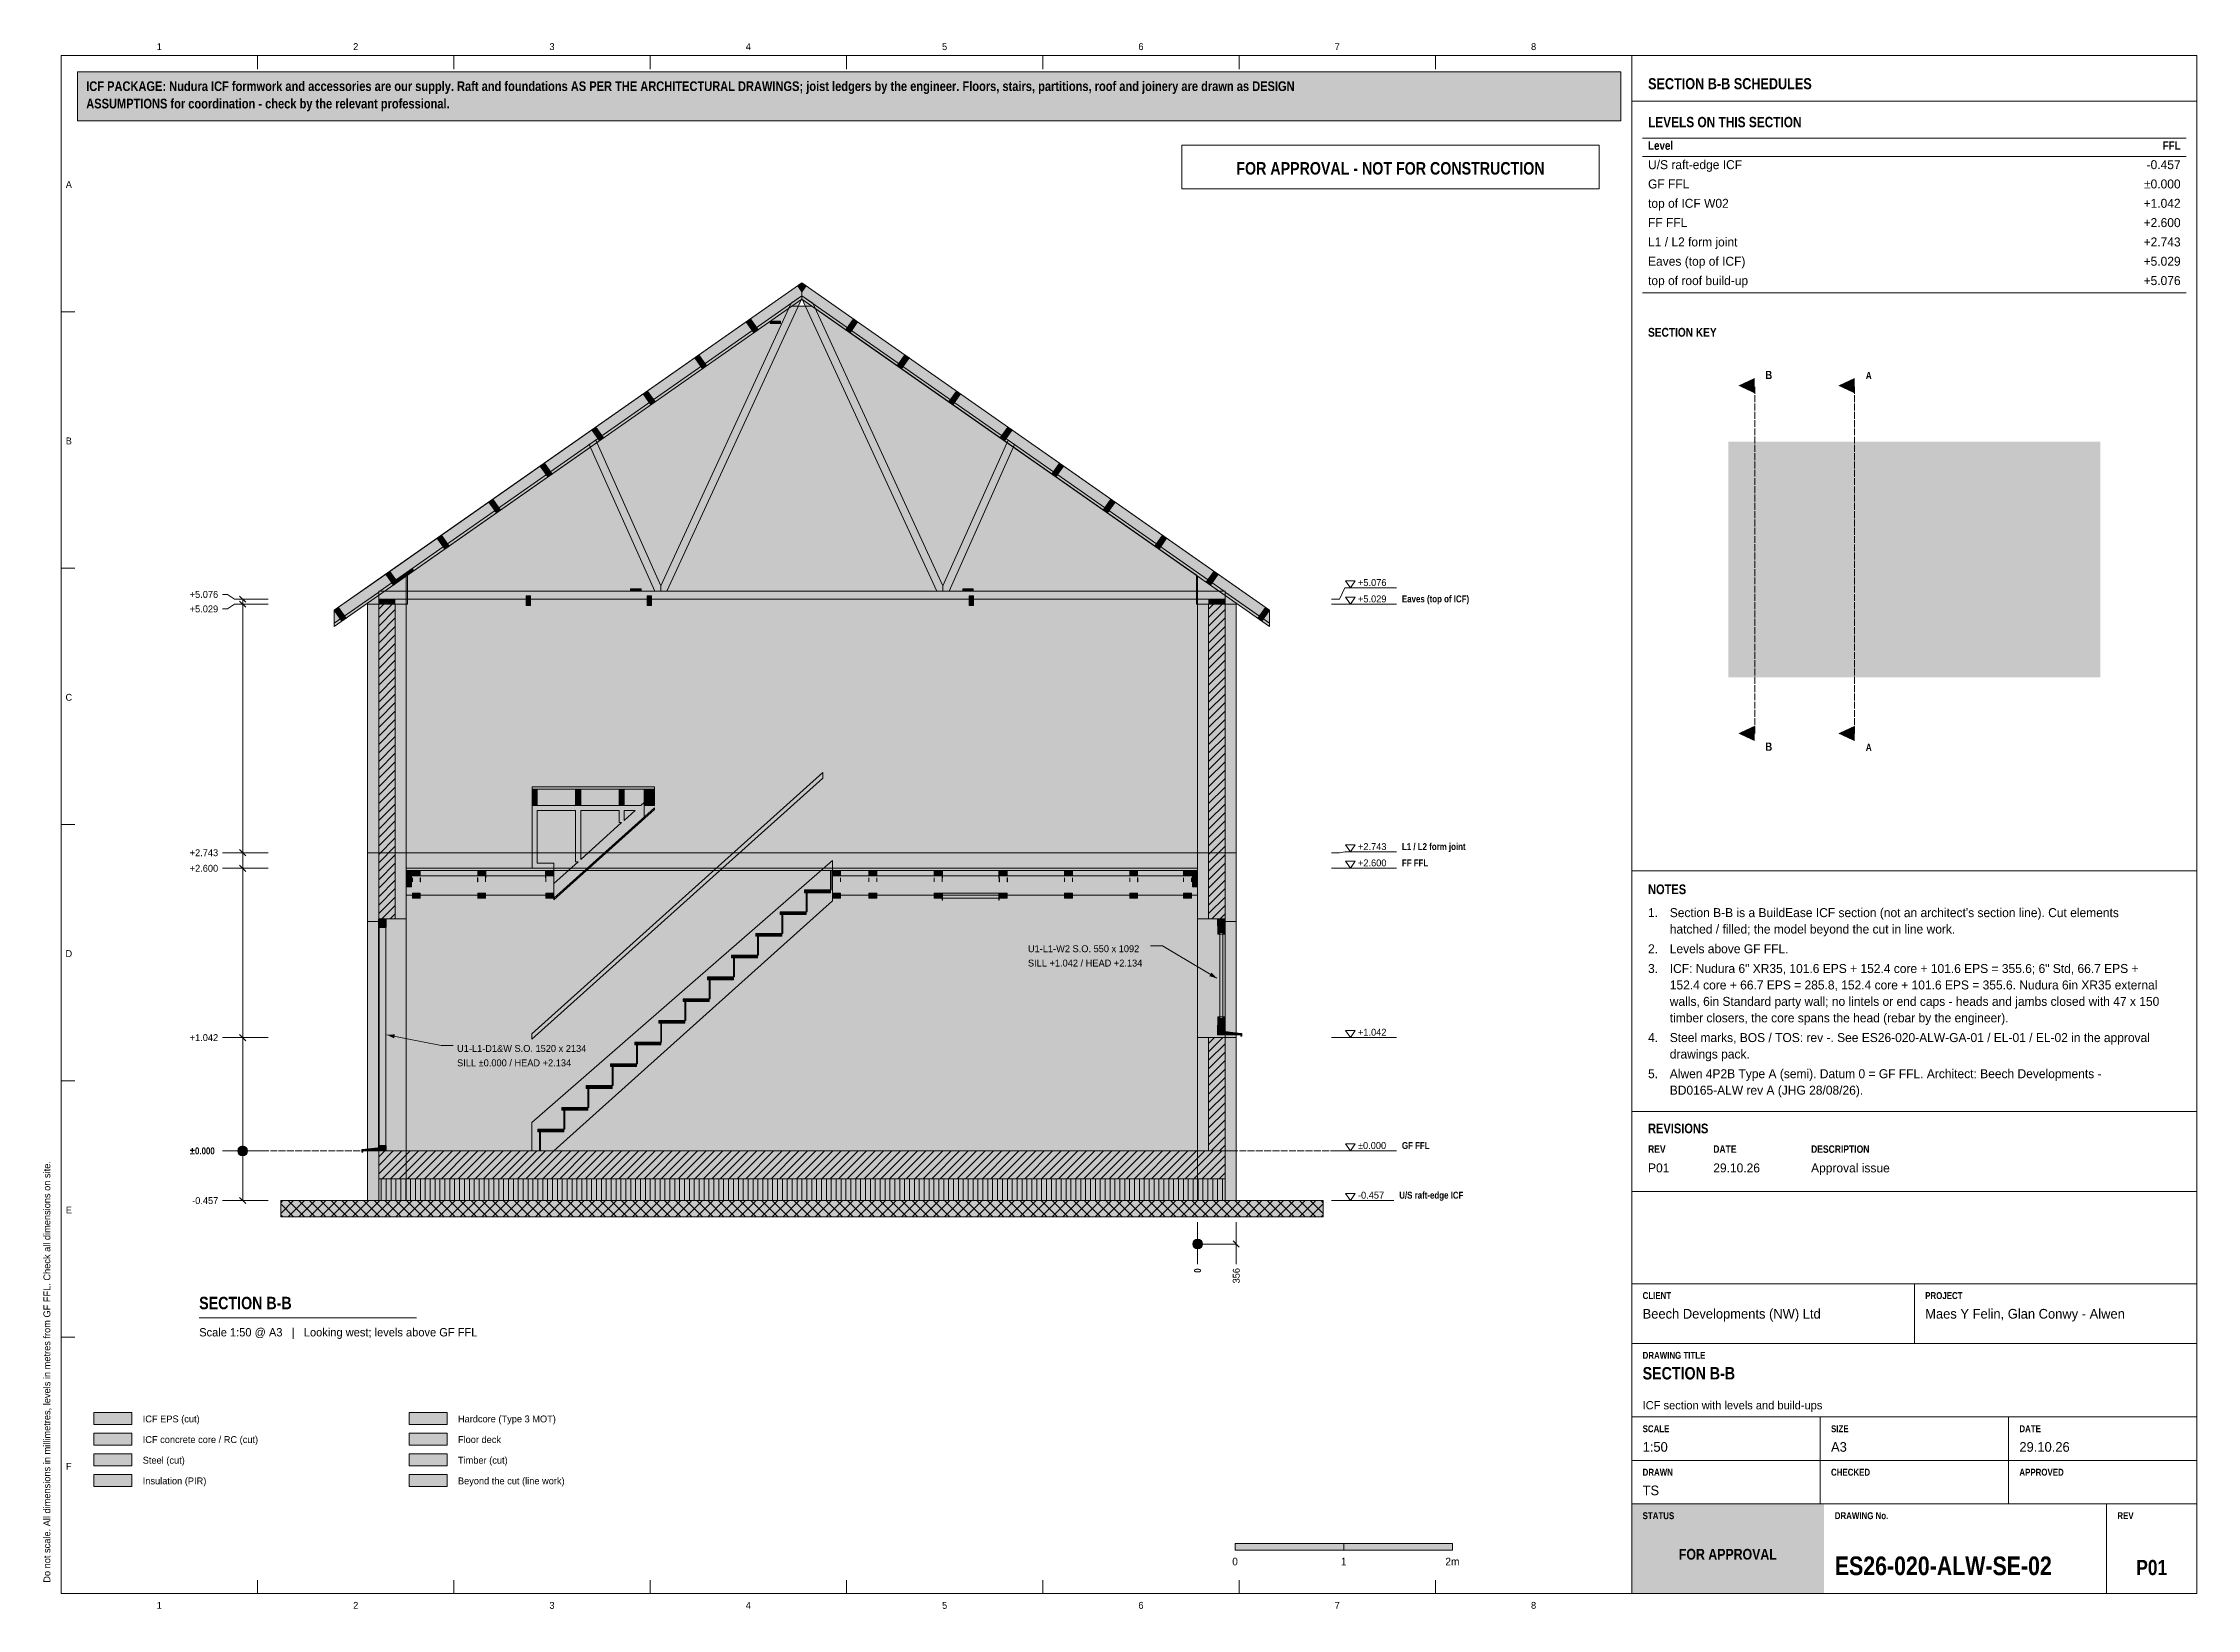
# Model space of a CAD drawing. Header units: millimetres. Extents: x 17 to 413, y 4 to 292.
import ezdxf
from ezdxf.enums import TextEntityAlignment as Align

# ---------------------------------------------------------------- set-up
doc = ezdxf.new("R2010")
doc.units = ezdxf.units.MM
doc.linetypes.add('DASHED', pattern=[1.524, 1.27, -0.254])
for name, color, linetype in [('FILL-C_B2B2B8', 7, 'Continuous'), ('FILL-C_BDBDBF', 7, 'Continuous'), ('FILL-C_CCB294', 7, 'Continuous'), ('FILL-EPS', 7, 'Continuous'), ('FILL-INK', 7, 'Continuous'), ('FILL-LIGHT', 7, 'Continuous'), ('FILL-MASONRY_FILL', 7, 'Continuous'), ('FILL-RED', 7, 'Continuous'), ('FILL-STEEL', 7, 'Continuous'), ('FILL-STEEL_GREY', 7, 'Continuous'), ('FILL-TEAL', 7, 'Continuous'), ('FILL-TIMBER', 7, 'Continuous'), ('FILL-WHITE', 7, 'Continuous'), ('LINE-C_B2B2B8-DASH', 7, 'DASHED'), ('LINE-C_BF9E33', 7, 'Continuous'), ('LINE-CORE', 7, 'Continuous'), ('LINE-INK', 7, 'Continuous'), ('LINE-RED', 7, 'Continuous'), ('LINE-RED-DASH', 7, 'DASHED'), ('LINE-STEEL-DASH', 7, 'DASHED'), ('LINE-STEEL_GREY', 7, 'Continuous'), ('LINE-TEAL', 7, 'Continuous'), ('LINE-TIMBER_DK', 7, 'Continuous'), ('TEXT-C_B2B2B8', 7, 'Continuous'), ('TEXT-EPS', 7, 'Continuous'), ('TEXT-INK', 7, 'Continuous'), ('TEXT-RED', 7, 'Continuous'), ('TEXT-STEEL', 7, 'Continuous'), ('TEXT-STEEL_GREY', 7, 'Continuous'), ('TEXT-TEAL', 7, 'Continuous'), ('TEXT-TEAL_DK', 7, 'Continuous'), ('TEXT-WHITE', 7, 'Continuous')]:
    doc.layers.add(name, color=color, linetype=linetype)
doc.styles.add('OpenSansCondensed-Bold', font='OpenSansCondensed-Bold.ttf')

msp = doc.modelspace()

# ---------------------------------------------------------------- texts
at = {"layer": 'TEXT-C_B2B2B8', "style": 'OpenSansCondensed-Bold'}
for p in [(352.61, 230.46), (352.61, 162.06)]:
    msp.add_text('A', height=1.32, dxfattribs=at).set_placement(p, align=Align.CENTER)
at = {"layer": 'TEXT-EPS', "style": 'OpenSansCondensed-Bold'}
msp.add_text('STATUS', height=1.27, dxfattribs=at).set_placement((311, 20.7))
at = {"layer": 'TEXT-INK', "style": 'OpenSansCondensed-Bold'}
for s, height, p in [('ASSUMPTIONS for coordination - check by the relevant professional.', 1.778, (24.6, 280.27)), ('ICF PACKAGE: Nudura ICF formwork and accessories are our supply. Raft and foundations AS PER THE ARCHITECTURAL DRAWINGS; joist ledgers by the engineer. Floors, stairs, partitions, roof and joinery are drawn as DESIGN', 1.778, (24.6, 283.47)), ('LEVELS ON THIS SECTION', 1.905, (312, 276.8)), ('NOTES', 1.778, (312, 135.7)), ('REVISIONS', 1.778, (312, 91.7)), ('±0.000', 1.27, (43.64, 87.82)), ('SECTION B-B', 2.286, (45.39, 59.32)), ('SECTION B-B', 2.286, (311, 46.4)), ('ES26-020-ALW-SE-02', 3.429, (346.36, 10.4))]:
    msp.add_text(s, height=height, dxfattribs=at).set_placement(p)
at = {"layer": 'TEXT-INK'}
for s, height, p in [('U/S raft-edge ICF', 1.651, (312, 269.09)), ('GF FFL', 1.651, (312, 265.54)), ('top of ICF W02', 1.651, (312, 261.98)), ('FF FFL', 1.651, (312, 258.43)), ('L1 / L2 form joint', 1.651, (312, 254.87)), ('Eaves (top of ICF)', 1.651, (312, 251.32)), ('top of roof build-up', 1.651, (312, 247.76)), ('+5.076', 1.27, (43.64, 190.21)), ('+5.076', 1.27, (258.62, 192.39)), ('+5.029', 1.27, (258.62, 189.39)), ('+5.029', 1.27, (43.64, 187.54)), ('+2.743', 1.27, (43.64, 142.68)), ('+2.743', 1.27, (258.62, 143.81)), ('+2.600', 1.27, (43.64, 139.82)), ('+2.600', 1.27, (258.62, 140.81)), ('1.', 1.651, (312, 131.47)), ("Section B-B is a BuildEase ICF section (not an architect's section line). Cut elements", 1.651, (316, 131.47)), ('hatched / filled; the model beyond the cut in line work.', 1.651, (316, 128.44)), ('SILL +1.042 / HEAD +2.134', 1.27, (197.89, 122.38)), ('U1-L1-W2 S.O. 550 x 1092', 1.27, (197.89, 125.02)), ('3.', 1.651, (312, 121.19)), ('2.', 1.651, (312, 124.82)), ('Levels above GF FFL.', 1.651, (316, 124.82)), ('ICF: Nudura 6" XR35, 101.6 EPS + 152.4 core + 101.6 EPS = 355.6; 6" Std, 66.7 EPS +', 1.651, (316, 121.19)), ('152.4 core + 66.7 EPS = 285.8, 152.4 core + 101.6 EPS = 355.6. Nudura 6in XR35 external', 1.651, (316, 118.16)), ('walls, 6in Standard party wall; no lintels or end caps - heads and jambs closed with 47 x 150', 1.651, (316, 115.14)), ('timber closers, the core spans the head (rebar by the engineer).', 1.651, (316, 112.11)), ('+1.042', 1.27, (43.64, 108.66)), ('U1-L1-D1&W S.O. 1520 x 2134', 1.27, (92.84, 106.67)), ('+1.042', 1.27, (258.62, 109.65)), ('4.', 1.651, (312, 108.48)), ('drawings pack.', 1.651, (316, 105.45)), ('Steel marks, BOS / TOS: rev -. See ES26-020-ALW-GA-01 / EL-01 / EL-02 in the approval', 1.651, (316, 108.48)), ('SILL ±0.000 / HEAD +2.134', 1.27, (92.84, 104.02)), ('5.', 1.651, (312, 101.83)), ('Alwen 4P2B Type A (semi). Datum 0 = GF FFL. Architect: Beech Developments -', 1.651, (316, 101.83)), ('BD0165-ALW rev A (JHG 28/08/26).', 1.651, (316, 98.8)), ('±0.000', 1.27, (258.62, 88.81)), ('P01', 1.651, (312, 84.5)), ('29.10.26', 1.651, (324, 84.5)), ('Approval issue', 1.651, (342, 84.5)), ('-0.457', 1.27, (44.09, 78.68)), ('-0.457', 1.27, (258.62, 79.67)), ('Beech Developments (NW) Ltd', 1.778, (311, 57.6)), ('Maes Y Felin, Glan Conwy - Alwen', 1.778, (363, 57.6)), ('ICF EPS (cut)', 1.27, (35, 38.5)), ('Hardcore (Type 3 MOT)', 1.27, (93, 38.5)), ('ICF concrete core / RC (cut)', 1.27, (35, 34.7)), ('Floor deck', 1.27, (93, 34.7)), ('Steel (cut)', 1.27, (35, 30.9)), ('Timber (cut)', 1.27, (93, 30.9)), ('1:50', 1.778, (311, 33.1)), ('A3', 1.778, (345.67, 33.1)), ('29.10.26', 1.778, (380.33, 33.1)), ('Insulation (PIR)', 1.27, (35, 27.1)), ('Beyond the cut (line work)', 1.27, (93, 27.1)), ('TS', 1.778, (311, 25.1))]:
    msp.add_text(s, height=height, dxfattribs=at).set_placement(p)
for s, p in [('-0.457', (410, 269.09)), ('±0.000', (410, 265.54)), ('+1.042', (410, 261.98)), ('+2.600', (410, 258.43)), ('+2.743', (410, 254.87)), ('+5.029', (410, 251.32)), ('+5.076', (410, 247.76))]:
    msp.add_text(s, height=1.651, dxfattribs=at).set_placement(p, align=Align.RIGHT)
at = {"layer": 'TEXT-INK', "style": 'OpenSansCondensed-Bold'}
msp.add_text('0', height=1.27, rotation=90, dxfattribs=at).set_placement((229.74, 66.03))
at = {"layer": 'TEXT-INK'}
msp.add_text('356', height=1.27, rotation=90, dxfattribs=at).set_placement((236.86, 64.07))
for s, height, p in [('0', 1.4, (236, 12.2)), ('1', 1.4, (256, 12.2)), ('2m', 1.397, (276, 12.2))]:
    msp.add_text(s, height=height, dxfattribs=at).set_placement(p, align=Align.CENTER)
at = {"layer": 'TEXT-INK', "style": 'OpenSansCondensed-Bold'}
msp.add_text('P01', height=2.794, dxfattribs=at).set_placement((404.68, 10.4), align=Align.CENTER)
at = {"layer": 'TEXT-RED', "style": 'OpenSansCondensed-Bold'}
for s, height, p in [('FOR APPROVAL - NOT FOR CONSTRUCTION', 2.286, (264.6, 268.1)), ('B', 1.52, (334.22, 230.46)), ('B', 1.52, (334.22, 162.07))]:
    msp.add_text(s, height=height, dxfattribs=at).set_placement(p, align=Align.CENTER)
at = {"layer": 'TEXT-STEEL', "style": 'OpenSansCondensed-Bold'}
for s, p in [('Eaves (top of ICF)', (266.71, 189.39)), ('L1 / L2 form joint', (266.71, 143.81)), ('FF FFL', (266.71, 140.81)), ('GF FFL', (266.71, 88.81)), ('U/S raft-edge ICF', (266.22, 79.67))]:
    msp.add_text(s, height=1.27, dxfattribs=at).set_placement(p)
at = {"layer": 'TEXT-STEEL_GREY'}
for s, p in [('1', (38.06, 291)), ('2', (74.19, 291)), ('3', (110.31, 291)), ('4', (146.44, 291)), ('5', (182.56, 291)), ('6', (218.69, 291)), ('7', (254.81, 291)), ('8', (290.94, 291)), ('A', (21.4, 265.62)), ('B', (21.4, 218.45)), ('C', (21.4, 171.28)), ('D', (21.4, 124.12)), ('E', (21.4, 76.95)), ('F', (21.4, 29.78)), ('1', (38.06, 4.2)), ('2', (74.19, 4.2)), ('3', (110.31, 4.2)), ('4', (146.44, 4.2)), ('5', (182.56, 4.2)), ('6', (218.69, 4.2)), ('7', (254.81, 4.2)), ('8', (290.94, 4.2))]:
    msp.add_text(s, height=1.27, dxfattribs=at).set_placement(p, align=Align.CENTER)
at = {"layer": 'TEXT-STEEL_GREY', "style": 'OpenSansCondensed-Bold'}
for s, height, p in [('Level', 1.575, (312, 272.65)), ('REV', 1.372, (312, 88.1)), ('DATE', 1.372, (324, 88.1)), ('DESCRIPTION', 1.3716, (342, 88.1)), ('CLIENT', 1.27, (311, 61.2)), ('PROJECT', 1.27, (363, 61.2)), ('DRAWING TITLE', 1.27, (311, 50.2)), ('SCALE', 1.27, (311, 36.7)), ('SIZE', 1.27, (345.67, 36.7)), ('DATE', 1.27, (380.33, 36.7)), ('DRAWN', 1.27, (311, 28.7)), ('CHECKED', 1.27, (345.67, 28.7)), ('APPROVED', 1.27, (380.33, 28.7)), ('DRAWING No.', 1.27, (346.36, 20.7)), ('REV', 1.27, (398.36, 20.7))]:
    msp.add_text(s, height=height, dxfattribs=at).set_placement(p)
msp.add_text('FFL', height=1.575, dxfattribs=at).set_placement((410, 272.65), align=Align.RIGHT)
at = {"layer": 'TEXT-STEEL_GREY'}
msp.add_text('Do not scale. All dimensions in millimetres, levels in metres from GF FFL. Check all dimensions on site.', height=1.27, rotation=90, dxfattribs=at).set_placement((18, 9))
for s, p in [('Scale 1:50 @ A3   |   Looking west; levels above GF FFL', (45.39, 54.32)), ('ICF section with levels and build-ups', (311, 40.9))]:
    msp.add_text(s, height=1.524, dxfattribs=at).set_placement(p)
at = {"layer": 'TEXT-TEAL', "style": 'OpenSansCondensed-Bold'}
msp.add_text('SECTION B-B SCHEDULES', height=2.032, dxfattribs=at).set_placement((312, 283.8))
at = {"layer": 'TEXT-TEAL_DK', "style": 'OpenSansCondensed-Bold'}
msp.add_text('SECTION KEY', height=1.6256, dxfattribs=at).set_placement((312, 238.26))
at = {"layer": 'TEXT-WHITE', "style": 'OpenSansCondensed-Bold'}
msp.add_text('FOR APPROVAL', height=1.9812, dxfattribs=at).set_placement((326.68, 13.25), align=Align.CENTER)

# ---------------------------------------------------------------- hatches: boundary and pattern name
at = {"layer": 'FILL-C_B2B2B8', "true_color": 0xb2b2b8}
h = msp.add_hatch(color=256, dxfattribs=at)
h.dxf.hatch_style = 1
h.paths.add_polyline_path([(347.01, 229.26), (350.01, 227.86), (350.01, 230.66)])
h = msp.add_hatch(color=256, dxfattribs=at)
h.dxf.hatch_style = 1
h.paths.add_polyline_path([(347.01, 165.26), (350.01, 163.86), (350.01, 166.66)])
at = {"layer": 'FILL-C_BDBDBF', "true_color": 0xbdbdbf}
h = msp.add_hatch(color=256, dxfattribs=at)
h.dxf.hatch_style = 1
h.paths.add_polyline_path([(81.47, 131.14), (78.82, 131.14), (78.42, 131.14), (78.42, 189.04), (81.47, 189.04)])
h = msp.add_hatch(color=256, dxfattribs=at)
h.dxf.hatch_style = 1
h.paths.add_polyline_path([(234.19, 131.14), (231.74, 131.14), (231.14, 131.14), (231.14, 189.04), (234.19, 189.04)])
h = msp.add_hatch(color=256, dxfattribs=at)
h.dxf.hatch_style = 1
h.paths.add_polyline_path([(231.14, 109.3), (231.57, 109.3), (231.69, 109.3), (232.71, 109.3), (234.19, 109.3), (234.19, 88.46), (231.14, 88.46)])
h = msp.add_hatch(color=256, dxfattribs=at)
h.dxf.hatch_style = 1
h.paths.add_polyline_path([(26, 34.3), (33, 34.3), (33, 36.5), (26, 36.5)])
at = {"layer": 'FILL-C_CCB294', "true_color": 0xccb294}
h = msp.add_hatch(color=256, dxfattribs=at)
h.dxf.hatch_style = 1
h.paths.add_polyline_path([(78.42, 189.04), (78.42, 189.13), (78.42, 189.98), (81.14, 189.98), (81.42, 189.98), (81.42, 189.89), (81.42, 189.04), (78.69, 189.04)])
h = msp.add_hatch(color=256, dxfattribs=at)
h.dxf.hatch_style = 1
h.paths.add_polyline_path([(78.42, 189.04), (78.42, 189.13), (78.42, 189.98), (81.14, 189.98), (81.42, 189.98), (81.42, 189.89), (81.42, 189.04), (78.69, 189.04)])
h = msp.add_hatch(color=256, dxfattribs=at)
h.dxf.hatch_style = 1
h.paths.add_polyline_path([(231.19, 189.04), (231.19, 189.13), (231.19, 189.98), (233.91, 189.98), (234.19, 189.98), (234.19, 189.89), (234.19, 189.04), (231.46, 189.04)])
h = msp.add_hatch(color=256, dxfattribs=at)
h.dxf.hatch_style = 1
h.paths.add_polyline_path([(231.19, 189.04), (231.19, 189.13), (231.19, 189.98), (233.91, 189.98), (234.19, 189.98), (234.19, 189.89), (234.19, 189.04), (231.46, 189.04)])
at = {"layer": 'FILL-EPS', "true_color": 0xccffff}
h = msp.add_hatch(color=256, dxfattribs=at)
h.dxf.hatch_style = 1
h.paths.add_polyline_path([(76.39, 189.04), (78.42, 189.04), (78.42, 131.14), (78.4, 131.14), (78.4, 131.1), (78.4, 130.64), (76.53, 130.64), (76.39, 130.64), (76.39, 130.75), (76.39, 143.32), (76.39, 144.04), (76.39, 151.28), (76.39, 172.33), (76.39, 185.49)])
h = msp.add_hatch(color=256, dxfattribs=at)
h.dxf.hatch_style = 1
h.paths.add_polyline_path([(83.5, 188.67), (83.5, 188.6), (83.5, 188.35), (83.5, 188.07), (83.5, 187.37), (83.5, 185.67), (83.5, 171.89), (83.5, 151.48), (83.5, 143.32), (83.5, 142.76), (83.5, 142.67), (83.5, 142.6), (83.5, 142.4), (83.5, 141.99), (83.5, 141.15), (83.5, 139.96), (83.5, 131.14), (81.47, 131.14), (81.47, 189.04), (83.18, 189.04), (83.5, 189.04), (83.5, 188.75), (83.5, 188.72)])
h = msp.add_hatch(color=256, dxfattribs=at)
h.dxf.hatch_style = 1
h.paths.add_polyline_path([(229.11, 189.04), (231.14, 189.04), (231.14, 131.14), (229.11, 131.14), (229.11, 131.44), (229.11, 143.32), (229.11, 144.17), (229.11, 144.24), (229.11, 145.69), (229.11, 156.19), (229.11, 168.84), (229.11, 184.64)])
h = msp.add_hatch(color=256, dxfattribs=at)
h.dxf.hatch_style = 1
h.paths.add_polyline_path([(236.22, 188.63), (236.22, 188.56), (236.22, 188.28), (236.22, 187.99), (236.22, 186.96), (236.22, 184.44), (236.22, 169.5), (236.22, 155.77), (236.22, 143.32), (236.22, 142.74), (236.22, 142.72), (236.22, 142.62), (236.22, 142.54), (236.22, 142.48), (236.22, 142.35), (236.22, 141.96), (236.22, 141.6), (236.22, 141.26), (236.22, 140.37), (236.22, 134.6), (236.22, 130.64), (235.25, 130.64), (234.21, 130.64), (234.21, 130.89), (234.21, 131.14), (234.19, 131.14), (234.19, 189.04), (235.9, 189.04), (236.22, 189.04), (236.22, 188.73), (236.22, 188.7)])
h = msp.add_hatch(color=256, dxfattribs=at)
h.dxf.hatch_style = 1
h.paths.add_polyline_path([(231.14, 88.46), (230.07, 88.46), (229.8, 88.46), (229.11, 88.46), (229.11, 91.83), (229.11, 109.3), (231.14, 109.3)])
h = msp.add_hatch(color=256, dxfattribs=at)
h.dxf.hatch_style = 1
h.paths.add_polyline_path([(236.22, 79.72), (236.22, 79.32), (236.13, 79.32), (234.19, 79.32), (234.19, 88.05), (234.19, 88.46), (234.19, 109.3), (235.18, 109.3), (236.22, 109.3), (236.22, 107.81), (236.22, 88.46)])
h = msp.add_hatch(color=256, dxfattribs=at)
h.dxf.hatch_style = 1
h.paths.add_polyline_path([(78.33, 79.32), (76.39, 79.32), (76.39, 88.05), (76.39, 88.46), (78.33, 88.46), (78.42, 88.46), (78.42, 79.72), (78.42, 79.32)])
h = msp.add_hatch(color=256, dxfattribs=at)
h.dxf.hatch_style = 1
h.paths.add_polyline_path([(26, 38.1), (33, 38.1), (33, 40.3), (26, 40.3)])
at = {"layer": 'FILL-INK', "true_color": 0x1a1a1a}
h = msp.add_hatch(color=256, dxfattribs=at)
h.dxf.hatch_style = 1
h.paths.add_polyline_path([(84.64, 138.19), (84.64, 137.97), (84.62, 137.97), (84.62, 137.97), (84.62, 138.19), (84.62, 138.68), (84.63, 138.68), (84.64, 138.68)])
h = msp.add_hatch(color=256, dxfattribs=at)
h.dxf.hatch_style = 1
h.paths.add_polyline_path([(86.1, 138.19), (86.1, 137.97), (86.09, 137.97), (86.08, 137.97), (86.08, 138.19), (86.08, 138.68), (86.1, 138.68), (86.1, 138.68)])
h = msp.add_hatch(color=256, dxfattribs=at)
h.dxf.hatch_style = 1
h.paths.add_polyline_path([(96.64, 138.19), (96.64, 137.97), (96.62, 137.97), (96.62, 137.97), (96.62, 138.19), (96.62, 138.68), (96.63, 138.68), (96.64, 138.68)])
h = msp.add_hatch(color=256, dxfattribs=at)
h.dxf.hatch_style = 1
h.paths.add_polyline_path([(98.1, 137.97), (98.09, 137.97), (98.08, 137.97), (98.08, 138.19), (98.08, 138.68), (98.1, 138.68), (98.1, 138.68), (98.1, 138.19)])
h = msp.add_hatch(color=256, dxfattribs=at)
h.dxf.hatch_style = 1
h.paths.add_polyline_path([(109.2, 137.97), (109.18, 137.97), (109.18, 137.97), (109.18, 138.19), (109.18, 138.68), (109.19, 138.68), (109.2, 138.68), (109.2, 138.19)])
h = msp.add_hatch(color=256, dxfattribs=at)
h.dxf.hatch_style = 1
h.paths.add_polyline_path([(110.67, 138.19), (110.67, 137.97), (110.65, 137.97), (110.64, 137.97), (110.64, 138.19), (110.64, 138.68), (110.66, 138.68), (110.67, 138.68)])
h = msp.add_hatch(color=256, dxfattribs=at)
h.dxf.hatch_style = 1
h.paths.add_polyline_path([(161.95, 138.19), (161.95, 137.97), (161.93, 137.97), (161.92, 137.97), (161.92, 138.19), (161.92, 138.68), (161.94, 138.68), (161.95, 138.68)])
h = msp.add_hatch(color=256, dxfattribs=at)
h.dxf.hatch_style = 1
h.paths.add_polyline_path([(163.41, 138.19), (163.41, 137.97), (163.39, 137.97), (163.39, 137.97), (163.39, 138.19), (163.39, 138.68), (163.4, 138.68), (163.41, 138.68)])
h = msp.add_hatch(color=256, dxfattribs=at)
h.dxf.hatch_style = 1
h.paths.add_polyline_path([(168.64, 137.97), (168.62, 137.97), (168.62, 137.97), (168.62, 138.19), (168.62, 138.68), (168.63, 138.68), (168.64, 138.68), (168.64, 138.19)])
h = msp.add_hatch(color=256, dxfattribs=at)
h.dxf.hatch_style = 1
h.paths.add_polyline_path([(170.1, 137.97), (170.09, 137.97), (170.08, 137.97), (170.08, 138.19), (170.08, 138.68), (170.1, 138.68), (170.1, 138.68), (170.1, 138.19)])
h = msp.add_hatch(color=256, dxfattribs=at)
h.dxf.hatch_style = 1
h.paths.add_polyline_path([(180.64, 138.19), (180.64, 137.97), (180.62, 137.97), (180.62, 137.97), (180.62, 138.19), (180.62, 138.68), (180.63, 138.68), (180.64, 138.68)])
h = msp.add_hatch(color=256, dxfattribs=at)
h.dxf.hatch_style = 1
h.paths.add_polyline_path([(182.1, 138.19), (182.1, 137.97), (182.09, 137.97), (182.08, 137.97), (182.08, 138.19), (182.08, 138.68), (182.1, 138.68), (182.1, 138.68)])
h = msp.add_hatch(color=256, dxfattribs=at)
h.dxf.hatch_style = 1
h.paths.add_polyline_path([(192.64, 138.19), (192.64, 137.97), (192.62, 137.97), (192.62, 137.97), (192.62, 138.19), (192.62, 138.68), (192.63, 138.68), (192.64, 138.68)])
h = msp.add_hatch(color=256, dxfattribs=at)
h.dxf.hatch_style = 1
h.paths.add_polyline_path([(194.1, 137.97), (194.09, 137.97), (194.08, 137.97), (194.08, 138.19), (194.08, 138.68), (194.1, 138.68), (194.1, 138.68), (194.1, 138.19)])
h = msp.add_hatch(color=256, dxfattribs=at)
h.dxf.hatch_style = 1
h.paths.add_polyline_path([(204.64, 137.97), (204.62, 137.97), (204.62, 137.97), (204.62, 138.19), (204.62, 138.68), (204.63, 138.68), (204.64, 138.68), (204.64, 138.19)])
h = msp.add_hatch(color=256, dxfattribs=at)
h.dxf.hatch_style = 1
h.paths.add_polyline_path([(206.1, 138.19), (206.1, 137.97), (206.09, 137.97), (206.08, 137.97), (206.08, 138.19), (206.08, 138.68), (206.1, 138.68), (206.1, 138.68)])
h = msp.add_hatch(color=256, dxfattribs=at)
h.dxf.hatch_style = 1
h.paths.add_polyline_path([(216.64, 138.19), (216.64, 137.97), (216.62, 137.97), (216.62, 137.97), (216.62, 138.19), (216.62, 138.68), (216.63, 138.68), (216.64, 138.68)])
h = msp.add_hatch(color=256, dxfattribs=at)
h.dxf.hatch_style = 1
h.paths.add_polyline_path([(218.1, 138.19), (218.1, 137.97), (218.09, 137.97), (218.08, 137.97), (218.08, 138.19), (218.08, 138.68), (218.1, 138.68), (218.1, 138.68)])
h = msp.add_hatch(color=256, dxfattribs=at)
h.dxf.hatch_style = 1
h.paths.add_polyline_path([(226.53, 137.97), (226.51, 137.97), (226.5, 137.97), (226.5, 138.19), (226.5, 138.68), (226.52, 138.68), (226.53, 138.68), (226.53, 138.19)])
h = msp.add_hatch(color=256, dxfattribs=at)
h.dxf.hatch_style = 1
h.paths.add_polyline_path([(227.99, 137.97), (227.97, 137.97), (227.97, 137.97), (227.97, 138.19), (227.97, 138.68), (227.98, 138.68), (227.99, 138.68), (227.99, 138.19)])
at = {"layer": 'FILL-INK', "true_color": 0x1a1a1f}
h = msp.add_hatch(color=256, dxfattribs=at)
h.dxf.hatch_style = 1
h.paths.add_polyline_path([(232.66, 120.21), (231.27, 120.61), (231.66, 121.26)])
h = msp.add_hatch(color=256, dxfattribs=at)
h.dxf.hatch_style = 1
h.paths.add_polyline_path([(79.94, 109.8), (81.39, 109.9), (81.25, 109.16)])
at = {"layer": 'FILL-INK', "true_color": 0x14141a}
h = msp.add_hatch(color=256, dxfattribs=at)
h.dxf.hatch_style = 1
h.paths.add_polyline_path([(236, 15), (256, 15), (256, 16.2), (236, 16.2)])
at = {"layer": 'FILL-LIGHT', "true_color": 0xcccccf}
h = msp.add_hatch(color=256, dxfattribs=at)
h.dxf.hatch_style = 1
h.paths.add_polyline_path([(88.3, 83.32), (78.42, 83.32), (78.42, 83.64), (78.42, 88.46), (224.31, 88.46), (234.19, 88.46), (234.19, 88.13), (234.19, 83.32)])
at = {"layer": 'FILL-MASONRY_FILL', "true_color": 0xe0d9cc}
h = msp.add_hatch(color=256, dxfattribs=at)
h.dxf.hatch_style = 1
h.paths.add_polyline_path([(83.18, 76.32), (60.39, 76.32), (60.39, 76.67), (60.39, 79.32), (229.42, 79.32), (252.22, 79.32), (252.22, 78.96), (252.22, 76.32)])
h = msp.add_hatch(color=256, dxfattribs=at)
h.dxf.hatch_style = 1
h.paths.add_polyline_path([(84, 38.1), (91, 38.1), (91, 40.3), (84, 40.3)])
at = {"layer": 'FILL-RED', "true_color": 0xcc141a}
h = msp.add_hatch(color=256, dxfattribs=at)
h.dxf.hatch_style = 1
h.paths.add_polyline_path([(328.62, 229.26), (331.62, 227.86), (331.62, 230.66)])
h = msp.add_hatch(color=256, dxfattribs=at)
h.dxf.hatch_style = 1
h.paths.add_polyline_path([(328.62, 165.27), (331.62, 163.87), (331.62, 166.67)])
at = {"layer": 'FILL-STEEL', "true_color": 0x0d2973}
h = msp.add_hatch(color=256, dxfattribs=at)
h.dxf.hatch_style = 1
h.paths.add_polyline_path([(26, 30.5), (33, 30.5), (33, 32.7), (26, 32.7)])
at = {"layer": 'FILL-STEEL_GREY', "true_color": 0x737378}
h = msp.add_hatch(color=256, dxfattribs=at)
h.dxf.hatch_style = 1
h.paths.add_polyline_path([(326.8, 175.58), (326.8, 218.94), (326.79, 218.96), (326.8, 218.94), (395.2, 218.94), (395.2, 218.95), (395.21, 218.95), (395.2, 218.95), (395.2, 218.95), (395.2, 218.94), (395.2, 175.58), (395.2, 175.58), (395.2, 175.58), (395.2, 175.57), (395.21, 175.57), (395.2, 175.58), (395.2, 175.58), (326.8, 175.58)])
h.paths.add_polyline_path([(393.27, 177.51), (393.27, 217.01), (361.78, 217.01), (361.78, 177.51), (393.27, 177.51)], flags=0)
h.paths.add_polyline_path([(328.73, 217.01), (328.73, 177.51), (360.23, 177.51), (360.23, 217.01), (328.73, 217.01)], flags=0)
h = msp.add_hatch(color=256, dxfattribs=at)
h.dxf.hatch_style = 1
h.paths.add_polyline_path([(117.92, 155.02), (106.66, 155.02), (106.66, 155.24), (106.66, 155.46), (117.9, 155.46), (129.16, 155.46), (129.16, 155.24), (129.16, 155.02)])
h = msp.add_hatch(color=256, dxfattribs=at)
h.dxf.hatch_style = 1
h.paths.add_polyline_path([(83.5, 140.46), (86.92, 140.46), (110.64, 140.46), (110.64, 140.07), (110.64, 140.02), (86.92, 140.02), (83.5, 140.02), (83.5, 140.41)])
h = msp.add_hatch(color=256, dxfattribs=at)
h.dxf.hatch_style = 1
h.paths.add_polyline_path([(161.95, 140.4), (161.95, 140.46), (177.29, 140.46), (179.5, 140.46), (184.91, 140.46), (227.5, 140.46), (227.68, 140.46), (229.11, 140.46), (229.11, 140.07), (229.11, 140.02), (228.92, 140.02), (227.5, 140.02), (222.09, 140.02), (179.5, 140.02), (177.29, 140.02), (161.95, 140.02)])
h = msp.add_hatch(color=256, dxfattribs=at)
h.dxf.hatch_style = 1
h.paths.add_polyline_path([(84, 34.3), (91, 34.3), (91, 36.5), (84, 36.5)])
at = {"layer": 'FILL-TEAL', "true_color": 0x009e85}
h = msp.add_hatch(color=256, dxfattribs=at)
h.dxf.hatch_style = 1
h.paths.add_polyline_path([(309.01, 7), (344.37, 7), (344.37, 23.5), (309.01, 23.5)])
at = {"layer": 'FILL-TIMBER', "true_color": 0xedd6a8}
h = msp.add_hatch(color=256, dxfattribs=at)
h.dxf.hatch_style = 1
h.paths.add_polyline_path([(150.51, 240.68), (150.43, 240.68), (150.43, 240.7), (150.43, 241.12), (152.3, 241.12), (152.37, 241.12), (152.37, 241.11), (152.37, 240.68)])
h = msp.add_hatch(color=256, dxfattribs=at)
h.dxf.hatch_style = 1
h.paths.add_polyline_path([(82.61, 193.66), (82.56, 193.63), (82.55, 193.63), (82.31, 193.99), (82.36, 194.02), (84.57, 195.57), (84.82, 195.23), (84.83, 195.21)])
h = msp.add_hatch(color=256, dxfattribs=at)
h.dxf.hatch_style = 1
h.paths.add_polyline_path([(124.85, 191.43), (124.77, 191.43), (124.77, 191.45), (124.77, 191.87), (126.64, 191.87), (126.71, 191.87), (126.71, 191.85), (126.71, 191.43)])
h = msp.add_hatch(color=256, dxfattribs=at)
h.dxf.hatch_style = 1
h.paths.add_polyline_path([(185.97, 191.43), (185.89, 191.43), (185.89, 191.45), (185.89, 191.87), (187.76, 191.87), (187.83, 191.87), (187.83, 191.85), (187.83, 191.43)])
h = msp.add_hatch(color=256, dxfattribs=at)
h.dxf.hatch_style = 1
h.paths.add_polyline_path([(106.66, 153.52), (106.66, 155.02), (107.13, 155.02), (107.6, 155.02), (107.6, 153.52), (107.6, 152.02), (107.13, 152.02), (106.66, 152.02)])
h = msp.add_hatch(color=256, dxfattribs=at)
h.dxf.hatch_style = 1
h.paths.add_polyline_path([(114.66, 153.52), (114.66, 155.02), (115.13, 155.02), (115.6, 155.02), (115.6, 153.52), (115.6, 152.02), (115.13, 152.02), (114.66, 152.02)])
h = msp.add_hatch(color=256, dxfattribs=at)
h.dxf.hatch_style = 1
h.paths.add_polyline_path([(122.66, 153.52), (122.66, 155.02), (123.13, 155.02), (123.6, 155.02), (123.6, 153.52), (123.6, 152.02), (123.13, 152.02), (122.66, 152.02)])
h = msp.add_hatch(color=256, dxfattribs=at)
h.dxf.hatch_style = 1
h.paths.add_polyline_path([(127.28, 153.52), (127.28, 155.02), (128.22, 155.02), (129.16, 155.02), (129.16, 153.52), (129.16, 152.02), (128.22, 152.02), (127.28, 152.02)])
h = msp.add_hatch(color=256, dxfattribs=at)
h.dxf.hatch_style = 1
h.paths.add_polyline_path([(119.91, 142.97), (110.64, 134.66), (110.64, 134.81), (110.64, 134.96), (119.89, 143.25), (129.16, 151.57), (129.16, 151.42), (129.16, 151.27)])
h = msp.add_hatch(color=256, dxfattribs=at)
h.dxf.hatch_style = 1
h.paths.add_polyline_path([(84.36, 140.02), (84.44, 140.02), (84.44, 139.76), (84.44, 137.02), (83.58, 137.02), (83.5, 137.02), (83.5, 137.27), (83.5, 140.02)])
h = msp.add_hatch(color=256, dxfattribs=at)
h.dxf.hatch_style = 1
h.paths.add_polyline_path([(86.08, 140.02), (86.08, 139.78), (86.08, 139.08), (85, 139.08), (84.64, 139.08), (84.64, 139.31), (84.64, 140.02), (85.72, 140.02)])
h = msp.add_hatch(color=256, dxfattribs=at)
h.dxf.hatch_style = 1
h.paths.add_polyline_path([(98.08, 140.02), (98.08, 139.78), (98.08, 139.08), (97, 139.08), (96.64, 139.08), (96.64, 139.31), (96.64, 140.02), (97.72, 140.02)])
h = msp.add_hatch(color=256, dxfattribs=at)
h.dxf.hatch_style = 1
h.paths.add_polyline_path([(99.99, 139.08), (98.16, 139.08), (98.16, 139.24), (98.16, 140.02), (107.29, 140.02), (109.12, 140.02), (109.12, 139.86), (109.12, 139.08)])
h = msp.add_hatch(color=256, dxfattribs=at)
h.dxf.hatch_style = 1
h.paths.add_polyline_path([(110.28, 140.02), (110.64, 140.02), (110.64, 139.78), (110.64, 139.08), (109.56, 139.08), (109.2, 139.08), (109.2, 139.31), (109.2, 140.02)])
h = msp.add_hatch(color=256, dxfattribs=at)
h.dxf.hatch_style = 1
h.paths.add_polyline_path([(161.53, 138.24), (161.53, 140.02), (161.62, 140.02), (161.71, 140.02), (161.71, 138.24), (161.71, 136.46), (161.62, 136.46), (161.53, 136.46)])
h = msp.add_hatch(color=256, dxfattribs=at)
h.dxf.hatch_style = 1
h.paths.add_polyline_path([(163.39, 140.02), (163.39, 139.78), (163.39, 139.08), (162.31, 139.08), (161.95, 139.08), (161.95, 139.31), (161.95, 140.02), (163.03, 140.02)])
h = msp.add_hatch(color=256, dxfattribs=at)
h.dxf.hatch_style = 1
h.paths.add_polyline_path([(170.08, 140.02), (170.08, 139.78), (170.08, 139.08), (169, 139.08), (168.64, 139.08), (168.64, 139.31), (168.64, 140.02), (169.72, 140.02)])
h = msp.add_hatch(color=256, dxfattribs=at)
h.dxf.hatch_style = 1
h.paths.add_polyline_path([(182.08, 140.02), (182.08, 139.78), (182.08, 139.08), (181, 139.08), (180.64, 139.08), (180.64, 139.31), (180.64, 140.02), (181.72, 140.02)])
h = msp.add_hatch(color=256, dxfattribs=at)
h.dxf.hatch_style = 1
h.paths.add_polyline_path([(194.08, 140.02), (194.08, 139.78), (194.08, 139.08), (193, 139.08), (192.64, 139.08), (192.64, 139.31), (192.64, 140.02), (193.72, 140.02)])
h = msp.add_hatch(color=256, dxfattribs=at)
h.dxf.hatch_style = 1
h.paths.add_polyline_path([(205.72, 140.02), (206.08, 140.02), (206.08, 139.78), (206.08, 139.08), (205, 139.08), (204.64, 139.08), (204.64, 139.31), (204.64, 140.02)])
h = msp.add_hatch(color=256, dxfattribs=at)
h.dxf.hatch_style = 1
h.paths.add_polyline_path([(218.08, 140.02), (218.08, 139.78), (218.08, 139.08), (217, 139.08), (216.64, 139.08), (216.64, 139.31), (216.64, 140.02), (217.72, 140.02)])
h = msp.add_hatch(color=256, dxfattribs=at)
h.dxf.hatch_style = 1
h.paths.add_polyline_path([(227.97, 140.02), (227.97, 139.78), (227.97, 139.08), (226.88, 139.08), (226.53, 139.08), (226.53, 139.31), (226.53, 140.02), (227.61, 140.02)])
h = msp.add_hatch(color=256, dxfattribs=at)
h.dxf.hatch_style = 1
h.paths.add_polyline_path([(229.03, 140.02), (229.11, 140.02), (229.11, 139.76), (229.11, 137.02), (228.25, 137.02), (228.17, 137.02), (228.17, 137.27), (228.17, 140.02)])
h = msp.add_hatch(color=256, dxfattribs=at)
h.dxf.hatch_style = 1
h.paths.add_polyline_path([(85.74, 135.9), (86.08, 135.9), (86.08, 135.68), (86.08, 134.96), (84.97, 134.96), (84.64, 134.96), (84.64, 135.18), (84.64, 135.9)])
h = msp.add_hatch(color=256, dxfattribs=at)
h.dxf.hatch_style = 1
h.paths.add_polyline_path([(97.74, 135.9), (98.08, 135.9), (98.08, 135.68), (98.08, 134.96), (96.97, 134.96), (96.64, 134.96), (96.64, 135.18), (96.64, 135.9)])
h = msp.add_hatch(color=256, dxfattribs=at)
h.dxf.hatch_style = 1
h.paths.add_polyline_path([(110.31, 135.9), (110.64, 135.9), (110.64, 135.68), (110.64, 134.96), (109.54, 134.96), (109.2, 134.96), (109.2, 135.18), (109.2, 135.9)])
h = msp.add_hatch(color=256, dxfattribs=at)
h.dxf.hatch_style = 1
h.paths.add_polyline_path([(157.07, 134.21), (157.07, 135.96), (156.75, 135.96), (156.75, 136.21), (156.75, 136.46), (159.13, 136.46), (161.53, 136.46), (161.53, 136.21), (161.53, 135.96), (159.14, 135.96), (157.25, 135.96), (157.25, 134.21), (157.25, 132.46), (157.16, 132.46), (157.07, 132.46)])
h = msp.add_hatch(color=256, dxfattribs=at)
h.dxf.hatch_style = 1
h.paths.add_polyline_path([(163.39, 135.9), (163.39, 135.68), (163.39, 134.96), (162.28, 134.96), (161.95, 134.96), (161.95, 135.18), (161.95, 135.9), (163.05, 135.9)])
h = msp.add_hatch(color=256, dxfattribs=at)
h.dxf.hatch_style = 1
h.paths.add_polyline_path([(170.08, 135.9), (170.08, 135.68), (170.08, 134.96), (168.97, 134.96), (168.64, 134.96), (168.64, 135.18), (168.64, 135.9), (169.74, 135.9)])
h = msp.add_hatch(color=256, dxfattribs=at)
h.dxf.hatch_style = 1
h.paths.add_polyline_path([(181.74, 135.9), (182.08, 135.9), (182.08, 135.68), (182.08, 134.96), (180.97, 134.96), (180.64, 134.96), (180.64, 135.18), (180.64, 135.9)])
h = msp.add_hatch(color=256, dxfattribs=at)
h.dxf.hatch_style = 1
h.paths.add_polyline_path([(193.74, 135.9), (194.08, 135.9), (194.08, 135.68), (194.08, 134.96), (192.97, 134.96), (192.64, 134.96), (192.64, 135.18), (192.64, 135.9)])
h = msp.add_hatch(color=256, dxfattribs=at)
h.dxf.hatch_style = 1
h.paths.add_polyline_path([(205.74, 135.9), (206.08, 135.9), (206.08, 135.68), (206.08, 134.96), (204.97, 134.96), (204.64, 134.96), (204.64, 135.18), (204.64, 135.9)])
h = msp.add_hatch(color=256, dxfattribs=at)
h.dxf.hatch_style = 1
h.paths.add_polyline_path([(218.08, 135.9), (218.08, 135.68), (218.08, 134.96), (216.97, 134.96), (216.64, 134.96), (216.64, 135.18), (216.64, 135.9), (217.74, 135.9)])
h = msp.add_hatch(color=256, dxfattribs=at)
h.dxf.hatch_style = 1
h.paths.add_polyline_path([(227.97, 135.9), (227.97, 135.68), (227.97, 134.96), (226.86, 134.96), (226.53, 134.96), (226.53, 135.18), (226.53, 135.9), (227.63, 135.9)])
h = msp.add_hatch(color=256, dxfattribs=at)
h.dxf.hatch_style = 1
h.paths.add_polyline_path([(79.71, 131.04), (79.82, 131.04), (79.82, 130.93), (79.82, 129.64), (78.54, 129.64), (78.42, 129.64), (78.42, 129.75), (78.42, 131.04)])
h = msp.add_hatch(color=256, dxfattribs=at)
h.dxf.hatch_style = 1
h.paths.add_polyline_path([(152.61, 130.21), (152.61, 131.96), (152.29, 131.96), (152.29, 132.21), (152.29, 132.46), (154.67, 132.46), (157.07, 132.46), (157.07, 132.21), (157.07, 131.96), (154.68, 131.96), (152.79, 131.96), (152.79, 130.21), (152.79, 128.46), (152.7, 128.46), (152.61, 128.46)])
h = msp.add_hatch(color=256, dxfattribs=at)
h.dxf.hatch_style = 1
h.paths.add_polyline_path([(232.86, 128.34), (232.86, 129.12), (232.86, 129.84), (232.78, 129.84), (232.78, 130.46), (232.78, 131.04), (233.46, 131.04), (234.18, 131.04), (234.18, 130.42), (234.18, 129.84), (234.1, 129.84), (234.1, 129.06), (234.1, 128.34), (233.76, 128.34), (233.76, 128.64), (233.46, 128.64), (233.2, 128.64), (233.2, 128.34)])
h = msp.add_hatch(color=256, dxfattribs=at)
h.dxf.hatch_style = 1
h.paths.add_polyline_path([(78.5, 115.89), (78.5, 128.08), (78.5, 128.3), (78.5, 129.58), (79.56, 129.58), (79.74, 129.58), (79.74, 129.36), (79.74, 128.08), (79.74, 105.11), (79.74, 92.92), (79.74, 92.41), (79.74, 89.42), (78.68, 89.42), (78.5, 89.42), (78.5, 89.93), (78.5, 92.92)])
h = msp.add_hatch(color=256, dxfattribs=at)
h.dxf.hatch_style = 1
h.paths.add_polyline_path([(148.15, 126.21), (148.15, 127.96), (147.83, 127.96), (147.83, 128.21), (147.83, 128.46), (150.21, 128.46), (152.61, 128.46), (152.61, 128.21), (152.61, 127.96), (150.22, 127.96), (148.33, 127.96), (148.33, 126.21), (148.33, 124.46), (148.24, 124.46), (148.15, 124.46)])
h = msp.add_hatch(color=256, dxfattribs=at)
h.dxf.hatch_style = 1
h.paths.add_polyline_path([(233.45, 113.1), (233.2, 113.1), (233.2, 121.2), (233.2, 128.34), (233.51, 128.34), (233.76, 128.34), (233.76, 120.24), (233.76, 113.1)])
h = msp.add_hatch(color=256, dxfattribs=at)
h.dxf.hatch_style = 1
h.paths.add_polyline_path([(143.69, 122.21), (143.69, 123.96), (143.37, 123.96), (143.37, 124.21), (143.37, 124.46), (145.75, 124.46), (148.15, 124.46), (148.15, 124.21), (148.15, 123.96), (145.76, 123.96), (143.87, 123.96), (143.87, 122.21), (143.87, 120.46), (143.78, 120.46), (143.69, 120.46)])
h = msp.add_hatch(color=256, dxfattribs=at)
h.dxf.hatch_style = 1
h.paths.add_polyline_path([(139.23, 118.21), (139.23, 119.96), (138.91, 119.96), (138.91, 120.21), (138.91, 120.46), (141.29, 120.46), (143.69, 120.46), (143.69, 120.21), (143.69, 119.96), (141.3, 119.96), (139.41, 119.96), (139.41, 118.21), (139.41, 116.46), (139.32, 116.46), (139.23, 116.46)])
h = msp.add_hatch(color=256, dxfattribs=at)
h.dxf.hatch_style = 1
h.paths.add_polyline_path([(134.77, 114.21), (134.77, 115.96), (134.45, 115.96), (134.45, 116.21), (134.45, 116.46), (136.83, 116.46), (139.23, 116.46), (139.23, 116.21), (139.23, 115.96), (136.84, 115.96), (134.95, 115.96), (134.95, 114.21), (134.95, 112.46), (134.86, 112.46), (134.77, 112.46)])
h = msp.add_hatch(color=256, dxfattribs=at)
h.dxf.hatch_style = 1
h.paths.add_polyline_path([(130.31, 110.21), (130.31, 111.96), (129.99, 111.96), (129.99, 112.21), (129.99, 112.46), (132.37, 112.46), (134.77, 112.46), (134.77, 112.21), (134.77, 111.96), (132.38, 111.96), (130.49, 111.96), (130.49, 110.21), (130.49, 108.46), (130.4, 108.46), (130.31, 108.46)])
h = msp.add_hatch(color=256, dxfattribs=at)
h.dxf.hatch_style = 1
h.paths.add_polyline_path([(232.78, 111.6), (232.86, 111.6), (232.86, 112.38), (232.86, 113.1), (233.2, 113.1), (233.2, 112.8), (233.5, 112.8), (233.76, 112.8), (233.76, 113.1), (234.1, 113.1), (234.1, 112.31), (234.1, 111.6), (234.18, 111.6), (234.18, 110.98), (234.18, 110.4), (235.62, 110.22), (237.16, 110.04), (237.22, 110.04), (237.28, 110.04), (237.28, 109.79), (237.28, 109.56), (237.18, 109.56), (237.08, 109.56), (237.08, 109.68), (237.08, 109.8), (235.01, 109.8), (232.78, 109.8), (232.78, 110.11), (232.78, 110.4), (232.78, 111.02)])
h = msp.add_hatch(color=256, dxfattribs=at)
h.dxf.hatch_style = 1
h.paths.add_polyline_path([(125.85, 106.21), (125.85, 107.96), (125.53, 107.96), (125.53, 108.21), (125.53, 108.46), (127.91, 108.46), (130.31, 108.46), (130.31, 108.21), (130.31, 107.96), (127.92, 107.96), (126.03, 107.96), (126.03, 106.21), (126.03, 104.46), (125.94, 104.46), (125.85, 104.46)])
h = msp.add_hatch(color=256, dxfattribs=at)
h.dxf.hatch_style = 1
h.paths.add_polyline_path([(121.39, 102.21), (121.39, 103.96), (121.07, 103.96), (121.07, 104.21), (121.07, 104.46), (123.45, 104.46), (125.85, 104.46), (125.85, 104.21), (125.85, 103.96), (123.46, 103.96), (121.57, 103.96), (121.57, 102.21), (121.57, 100.46), (121.48, 100.46), (121.39, 100.46)])
h = msp.add_hatch(color=256, dxfattribs=at)
h.dxf.hatch_style = 1
h.paths.add_polyline_path([(116.93, 98.21), (116.93, 99.96), (116.61, 99.96), (116.61, 100.21), (116.61, 100.46), (118.99, 100.46), (121.39, 100.46), (121.39, 100.21), (121.39, 99.96), (119, 99.96), (117.11, 99.96), (117.11, 98.21), (117.11, 96.46), (117.02, 96.46), (116.93, 96.46)])
h = msp.add_hatch(color=256, dxfattribs=at)
h.dxf.hatch_style = 1
h.paths.add_polyline_path([(112.47, 94.21), (112.47, 95.96), (112.15, 95.96), (112.15, 96.21), (112.15, 96.46), (114.53, 96.46), (116.93, 96.46), (116.93, 96.21), (116.93, 95.96), (114.54, 95.96), (112.65, 95.96), (112.65, 94.21), (112.65, 92.46), (112.56, 92.46), (112.47, 92.46)])
h = msp.add_hatch(color=256, dxfattribs=at)
h.dxf.hatch_style = 1
h.paths.add_polyline_path([(107.69, 91.96), (107.69, 92.21), (107.69, 92.46), (110.07, 92.46), (112.47, 92.46), (112.47, 92.21), (112.47, 91.96), (110.08, 91.96), (108.19, 91.96), (108.19, 90.21), (108.19, 88.46), (108.1, 88.46), (108.01, 88.46), (108.01, 90.21), (108.01, 91.96)])
h = msp.add_hatch(color=256, dxfattribs=at)
h.dxf.hatch_style = 1
h.paths.add_polyline_path([(75.52, 88.44), (75.52, 88.22), (75.34, 88.22), (75.32, 88.22), (75.32, 88.25), (75.32, 88.7), (75.43, 88.7), (75.44, 88.7), (78.22, 89.03), (78.42, 89.06), (78.42, 89.07), (78.42, 89.36), (79.77, 89.36), (79.82, 89.36), (79.82, 89.35), (79.82, 89.06), (79.82, 89.02), (79.82, 88.46), (75.82, 88.46), (75.52, 88.46)])
at = {"layer": 'FILL-TIMBER', "true_color": 0xfced9e}
h = msp.add_hatch(color=256, dxfattribs=at)
h.dxf.hatch_style = 1
h.paths.add_polyline_path([(234.19, 79.32), (88.3, 79.32), (78.42, 79.32), (78.42, 79.44), (78.42, 81.32), (78.42, 81.44), (78.42, 83.32), (224.31, 83.32), (234.19, 83.32), (234.19, 83.19), (234.19, 81.32), (234.19, 81.19)])
at = {"layer": 'FILL-TIMBER', "true_color": 0xedd6a8}
h = msp.add_hatch(color=256, dxfattribs=at)
h.dxf.hatch_style = 1
h.paths.add_polyline_path([(84, 30.5), (91, 30.5), (91, 32.7), (84, 32.7)])
at = {"layer": 'FILL-TIMBER', "true_color": 0xfced9e}
h = msp.add_hatch(color=256, dxfattribs=at)
h.dxf.hatch_style = 1
h.paths.add_polyline_path([(26, 26.7), (33, 26.7), (33, 28.9), (26, 28.9)])
at = {"layer": 'FILL-WHITE', "true_color": 0xfff5f0}
h = msp.add_hatch(color=256, dxfattribs=at)
h.dxf.hatch_style = 1
h.paths.add_polyline_path([(23, 278), (307, 278), (307, 287), (23, 287)])
at = {"layer": 'FILL-WHITE', "true_color": 0xffffff}
h = msp.add_hatch(color=256, dxfattribs=at)
h.dxf.hatch_style = 1
h.paths.add_polyline_path([(70.25, 187.92), (156.3, 248.18), (156.3, 248.18), (156.3, 248.18), (156.3, 245.2), (70.25, 184.94), (70.25, 184.94), (70.25, 184.94)])
h = msp.add_hatch(color=256, dxfattribs=at)
h.dxf.hatch_style = 1
h.paths.add_polyline_path([(70.25, 187.92), (156.3, 248.18), (156.3, 245.2), (156.3, 245.2), (156.3, 245.2), (156.3, 245.2), (70.25, 184.94), (70.25, 187.92)])
h = msp.add_hatch(color=256, dxfattribs=at)
h.dxf.hatch_style = 1
h.paths.add_polyline_path([(70.25, 187.92), (156.3, 248.18), (156.3, 248.18), (156.3, 248.18), (156.3, 245.2), (70.25, 184.94), (70.25, 184.94), (70.25, 184.94)])
h = msp.add_hatch(color=256, dxfattribs=at)
h.dxf.hatch_style = 1
h.paths.add_polyline_path([(70.25, 187.92), (156.3, 248.18), (156.3, 245.2), (156.3, 245.2), (156.3, 245.2), (156.3, 245.2), (70.25, 184.94), (70.25, 187.92)])
h = msp.add_hatch(color=256, dxfattribs=at)
h.dxf.hatch_style = 1
h.paths.add_polyline_path([(70.25, 185.55), (70.25, 187.92), (78.42, 193.64), (78.42, 193.64), (156.3, 248.18), (156.3, 248.18), (156.3, 248.18), (156.31, 248.18), (156.3, 248.18), (156.3, 245.81), (78.63, 191.42), (78.63, 191.42), (78.42, 191.42), (78.42, 191.27), (70.25, 185.55), (70.25, 185.55), (70.25, 185.55)])
h = msp.add_hatch(color=256, dxfattribs=at)
h.dxf.hatch_style = 1
h.paths.add_polyline_path([(70.25, 187.92), (78.42, 193.64), (78.42, 193.64), (78.42, 193.64), (156.3, 248.18), (156.3, 245.81), (78.63, 191.42), (78.63, 191.42), (78.63, 191.42), (78.63, 191.42), (78.63, 191.42), (78.42, 191.42), (78.42, 191.27), (70.25, 185.55), (70.25, 185.55), (70.25, 185.55), (70.25, 185.55), (70.25, 187.92)])
h = msp.add_hatch(color=256, dxfattribs=at)
h.dxf.hatch_style = 1
h.paths.add_polyline_path([(154.32, 244.42), (154.32, 244.42), (154.32, 244.42), (154.32, 244.42), (154.32, 244.42), (154.32, 244.42), (156.3, 245.81), (156.3, 245.27), (156.3, 245.27), (156.3, 245.27), (156.3, 245.27), (131.47, 191.42), (130.35, 191.42), (130.35, 192.44)])
h = msp.add_hatch(color=256, dxfattribs=at)
h.dxf.hatch_style = 1
h.paths.add_polyline_path([(154.32, 244.42), (154.32, 244.42), (154.32, 244.42), (154.32, 244.42), (154.32, 244.42), (154.32, 244.42), (156.3, 245.81), (156.3, 245.27), (156.3, 245.27), (156.3, 245.27), (156.3, 245.27), (131.47, 191.42), (130.35, 191.42), (130.35, 192.44)])
h = msp.add_hatch(color=256, dxfattribs=at)
h.dxf.hatch_style = 1
h.paths.add_polyline_path([(155.53, 247.64), (156.3, 248.18), (156.3, 246.54)])
h = msp.add_hatch(color=256, dxfattribs=at)
h.dxf.hatch_style = 1
h.paths.add_polyline_path([(155.53, 247.64), (156.3, 248.18), (156.3, 246.54)])
h = msp.add_hatch(color=256, dxfattribs=at)
h.dxf.hatch_style = 1
h.paths.add_polyline_path([(156.3, 248.18), (156.3, 248.18), (156.29, 248.18)])
h = msp.add_hatch(color=256, dxfattribs=at)
h.dxf.hatch_style = 1
h.paths.add_polyline_path([(156.3, 245.2), (156.3, 248.18), (242.36, 187.92), (242.36, 187.92), (242.36, 187.92), (242.36, 187.92), (242.36, 184.94), (156.3, 245.2), (156.3, 245.2), (156.3, 245.2)])
h = msp.add_hatch(color=256, dxfattribs=at)
h.dxf.hatch_style = 1
h.paths.add_polyline_path([(156.3, 245.2), (156.3, 248.18), (242.36, 187.92), (242.36, 187.92), (242.36, 187.92), (242.36, 187.92), (242.36, 184.94), (156.3, 245.2), (156.3, 245.2), (156.3, 245.2)])
h = msp.add_hatch(color=256, dxfattribs=at)
h.dxf.hatch_style = 1
h.paths.add_polyline_path([(156.3, 246.54), (156.3, 248.18), (157.07, 247.64)])
h = msp.add_hatch(color=256, dxfattribs=at)
h.dxf.hatch_style = 1
h.paths.add_polyline_path([(156.3, 246.54), (156.3, 248.18), (157.07, 247.64)])
h = msp.add_hatch(color=256, dxfattribs=at)
h.dxf.hatch_style = 1
h.paths.add_polyline_path([(156.3, 245.2), (156.3, 248.18), (242.36, 187.92), (242.36, 187.92), (242.36, 187.92), (242.36, 187.92), (242.36, 184.94), (156.3, 245.2), (156.3, 245.2), (156.3, 245.2)])
h = msp.add_hatch(color=256, dxfattribs=at)
h.dxf.hatch_style = 1
h.paths.add_polyline_path([(156.3, 245.2), (156.3, 248.18), (242.36, 187.92), (242.36, 187.92), (242.36, 187.92), (242.36, 187.92), (242.36, 184.94), (156.3, 245.2), (156.3, 245.2), (156.3, 245.2)])
h = msp.add_hatch(color=256, dxfattribs=at)
h.dxf.hatch_style = 1
h.paths.add_polyline_path([(156.3, 248.18), (234.19, 193.64), (234.19, 193.64), (242.36, 187.92), (242.36, 187.92), (242.36, 187.92), (242.36, 185.55), (234.19, 191.27), (234.19, 191.27), (234.19, 191.27), (234.19, 191.42), (233.98, 191.42), (233.98, 191.42), (156.3, 245.81), (156.3, 248.18), (156.3, 248.18)])
h = msp.add_hatch(color=256, dxfattribs=at)
h.dxf.hatch_style = 1
h.paths.add_polyline_path([(234.18, 193.64), (234.19, 193.64), (234.19, 193.64), (242.36, 187.92), (242.36, 187.92), (242.36, 185.55), (234.19, 191.27), (234.19, 191.42), (233.98, 191.42), (156.3, 245.81), (156.3, 248.18)])
h = msp.add_hatch(color=256, dxfattribs=at)
h.dxf.hatch_style = 1
h.paths.add_polyline_path([(156.3, 245.27), (156.3, 245.81), (158.28, 244.42), (158.28, 244.42), (158.28, 244.42), (158.28, 244.42), (158.28, 244.42), (158.28, 244.42), (182.25, 192.44), (182.25, 192.44), (182.26, 191.42), (181.14, 191.42), (156.3, 245.27), (156.3, 245.27), (156.3, 245.27)])
h = msp.add_hatch(color=256, dxfattribs=at)
h.dxf.hatch_style = 1
h.paths.add_polyline_path([(156.3, 245.81), (156.3, 245.81), (158.28, 244.42), (158.28, 244.42), (158.28, 244.42), (158.28, 244.42), (182.25, 192.44), (182.25, 192.44), (182.26, 191.42), (181.14, 191.42), (156.3, 245.27), (156.3, 245.81), (156.3, 245.81)])
h = msp.add_hatch(color=256, dxfattribs=at)
h.dxf.hatch_style = 1
h.paths.add_polyline_path([(83.5, 194.22), (154.46, 243.91), (158.14, 243.91), (160.45, 242.29), (160.46, 242.29), (160.46, 242.29), (160.48, 242.27), (229.1, 194.22), (229.1, 143.32), (83.5, 143.32)])
h = msp.add_hatch(color=256, dxfattribs=at)
h.dxf.hatch_style = 1
h.paths.add_polyline_path([(83.5, 189.04), (83.7, 189.04), (83.7, 194.36), (154.46, 243.91), (158.14, 243.91), (160.66, 242.15), (165.01, 239.1), (165.02, 239.09), (165.02, 239.09), (165.05, 239.07), (165.05, 239.07), (165.05, 239.07), (228.9, 194.36), (228.9, 189.04), (229.1, 189.04), (229.1, 143.32), (83.5, 143.32)])
h = msp.add_hatch(color=256, dxfattribs=at)
h.dxf.hatch_style = 1
h.paths.add_polyline_path([(148.23, 239.54), (147.46, 239), (146.06, 241), (146.83, 241.54)])
h = msp.add_hatch(color=256, dxfattribs=at)
h.dxf.hatch_style = 1
h.paths.add_polyline_path([(148.23, 239.54), (147.46, 239), (146.06, 241), (146.83, 241.54)])
h = msp.add_hatch(color=256, dxfattribs=at)
h.dxf.hatch_style = 1
h.paths.add_polyline_path([(150.43, 241.12), (152.37, 241.12), (152.37, 241.12), (152.37, 240.68), (150.43, 240.68), (150.43, 240.68)])
h = msp.add_hatch(color=256, dxfattribs=at)
h.dxf.hatch_style = 1
h.paths.add_polyline_path([(164.38, 239.54), (165.78, 241.54), (166.55, 241), (165.15, 239)])
h = msp.add_hatch(color=256, dxfattribs=at)
h.dxf.hatch_style = 1
h.paths.add_polyline_path([(164.38, 239.54), (165.78, 241.54), (166.55, 241), (165.15, 239)])
h = msp.add_hatch(color=256, dxfattribs=at)
h.dxf.hatch_style = 1
h.paths.add_polyline_path([(138.75, 232.91), (137.98, 232.37), (136.58, 234.37), (137.35, 234.91)])
h = msp.add_hatch(color=256, dxfattribs=at)
h.dxf.hatch_style = 1
h.paths.add_polyline_path([(138.75, 232.91), (137.98, 232.37), (136.58, 234.37), (137.35, 234.91)])
h = msp.add_hatch(color=256, dxfattribs=at)
h.dxf.hatch_style = 1
h.paths.add_polyline_path([(173.85, 232.91), (175.25, 234.91), (175.25, 234.91), (175.25, 234.91), (176.02, 234.37), (174.62, 232.37), (174.62, 232.37), (174.62, 232.37)])
h = msp.add_hatch(color=256, dxfattribs=at)
h.dxf.hatch_style = 1
h.paths.add_polyline_path([(173.85, 232.91), (175.25, 234.91), (175.25, 234.91), (175.25, 234.91), (176.02, 234.37), (174.62, 232.37), (174.62, 232.37), (174.62, 232.37)])
h = msp.add_hatch(color=256, dxfattribs=at)
h.dxf.hatch_style = 1
h.paths.add_polyline_path([(129.27, 226.27), (128.5, 225.73), (127.1, 227.73), (127.87, 228.27)])
h = msp.add_hatch(color=256, dxfattribs=at)
h.dxf.hatch_style = 1
h.paths.add_polyline_path([(129.27, 226.27), (128.5, 225.73), (127.1, 227.73), (127.87, 228.27)])
h = msp.add_hatch(color=256, dxfattribs=at)
h.dxf.hatch_style = 1
h.paths.add_polyline_path([(183.33, 226.27), (184.73, 228.27), (184.73, 228.27), (184.73, 228.27), (185.5, 227.73), (184.1, 225.73), (184.1, 225.73), (184.1, 225.73)])
h = msp.add_hatch(color=256, dxfattribs=at)
h.dxf.hatch_style = 1
h.paths.add_polyline_path([(183.33, 226.27), (184.73, 228.27), (184.73, 228.27), (184.73, 228.27), (185.5, 227.73), (184.1, 225.73), (184.1, 225.73), (184.1, 225.73)])
h = msp.add_hatch(color=256, dxfattribs=at)
h.dxf.hatch_style = 1
h.paths.add_polyline_path([(130.35, 192.44), (130.35, 192.44), (130.35, 192.44), (130.35, 192.44), (130.35, 191.42), (129.23, 191.42), (129.23, 191.42), (117.16, 218.4), (118.36, 219.24)])
h = msp.add_hatch(color=256, dxfattribs=at)
h.dxf.hatch_style = 1
h.paths.add_polyline_path([(130.35, 192.44), (130.35, 192.44), (130.35, 192.44), (130.35, 192.44), (130.35, 191.42), (129.23, 191.42), (129.23, 191.42), (117.16, 218.4), (118.36, 219.24)])
h = msp.add_hatch(color=256, dxfattribs=at)
h.dxf.hatch_style = 1
h.paths.add_polyline_path([(118.4, 221.63), (119.8, 219.64), (119.03, 219.1), (117.63, 221.1), (118.4, 221.63)])
h = msp.add_hatch(color=256, dxfattribs=at)
h.dxf.hatch_style = 1
h.paths.add_polyline_path([(118.4, 221.63), (119.8, 219.64), (119.03, 219.1), (117.63, 221.1), (118.4, 221.63)])
h = msp.add_hatch(color=256, dxfattribs=at)
h.dxf.hatch_style = 1
h.paths.add_polyline_path([(182.25, 192.44), (194.24, 219.24), (195.44, 218.4), (183.37, 191.42), (182.26, 191.42)])
h = msp.add_hatch(color=256, dxfattribs=at)
h.dxf.hatch_style = 1
h.paths.add_polyline_path([(182.25, 192.44), (194.24, 219.24), (195.44, 218.4), (183.37, 191.42), (182.26, 191.42)])
h = msp.add_hatch(color=256, dxfattribs=at)
h.dxf.hatch_style = 1
h.paths.add_polyline_path([(192.81, 219.64), (194.21, 221.63), (194.98, 221.1), (193.58, 219.1)])
h = msp.add_hatch(color=256, dxfattribs=at)
h.dxf.hatch_style = 1
h.paths.add_polyline_path([(192.81, 219.64), (194.21, 221.63), (194.98, 221.1), (193.58, 219.1)])
h = msp.add_hatch(color=256, dxfattribs=at)
h.dxf.hatch_style = 1
h.paths.add_polyline_path([(108.92, 215), (108.92, 215), (110.32, 213), (109.55, 212.46), (109.55, 212.46), (109.55, 212.46), (108.15, 214.46), (108.92, 215)])
h = msp.add_hatch(color=256, dxfattribs=at)
h.dxf.hatch_style = 1
h.paths.add_polyline_path([(108.92, 215), (108.92, 215), (110.32, 213), (109.55, 212.46), (109.55, 212.46), (109.55, 212.46), (108.15, 214.46), (108.92, 215)])
h = msp.add_hatch(color=256, dxfattribs=at)
h.dxf.hatch_style = 1
h.paths.add_polyline_path([(202.28, 213), (203.68, 215), (204.45, 214.46), (203.05, 212.46)])
h = msp.add_hatch(color=256, dxfattribs=at)
h.dxf.hatch_style = 1
h.paths.add_polyline_path([(202.28, 213), (203.68, 215), (204.45, 214.46), (203.05, 212.46)])
h = msp.add_hatch(color=256, dxfattribs=at)
h.dxf.hatch_style = 1
h.paths.add_polyline_path([(99.45, 208.36), (99.45, 208.36), (100.84, 206.37), (100.07, 205.83), (100.07, 205.83), (100.07, 205.83), (98.68, 207.83), (99.45, 208.36)])
h = msp.add_hatch(color=256, dxfattribs=at)
h.dxf.hatch_style = 1
h.paths.add_polyline_path([(99.45, 208.36), (99.45, 208.36), (100.84, 206.37), (100.07, 205.83), (100.07, 205.83), (100.07, 205.83), (98.68, 207.83), (99.45, 208.36)])
h = msp.add_hatch(color=256, dxfattribs=at)
h.dxf.hatch_style = 1
h.paths.add_polyline_path([(211.76, 206.37), (213.16, 208.36), (213.93, 207.83), (212.53, 205.83)])
h = msp.add_hatch(color=256, dxfattribs=at)
h.dxf.hatch_style = 1
h.paths.add_polyline_path([(211.76, 206.37), (213.16, 208.36), (213.93, 207.83), (212.53, 205.83)])
h = msp.add_hatch(color=256, dxfattribs=at)
h.dxf.hatch_style = 1
h.paths.add_polyline_path([(91.37, 199.73), (90.6, 199.19), (89.2, 201.19), (89.97, 201.73)])
h = msp.add_hatch(color=256, dxfattribs=at)
h.dxf.hatch_style = 1
h.paths.add_polyline_path([(91.37, 199.73), (90.6, 199.19), (89.2, 201.19), (89.97, 201.73)])
h = msp.add_hatch(color=256, dxfattribs=at)
h.dxf.hatch_style = 1
h.paths.add_polyline_path([(221.24, 199.73), (222.63, 201.73), (222.63, 201.73), (222.63, 201.73), (223.4, 201.19), (222.01, 199.19), (222.01, 199.19), (222.01, 199.19)])
h = msp.add_hatch(color=256, dxfattribs=at)
h.dxf.hatch_style = 1
h.paths.add_polyline_path([(221.24, 199.73), (222.63, 201.73), (222.63, 201.73), (222.63, 201.73), (223.4, 201.19), (222.01, 199.19), (222.01, 199.19), (222.01, 199.19)])
h = msp.add_hatch(color=256, dxfattribs=at)
h.dxf.hatch_style = 1
h.paths.add_polyline_path([(76.39, 143.32), (76.39, 172.69), (76.39, 172.71), (76.39, 189.24), (83.5, 194.22), (83.51, 194.26), (83.51, 194.26), (83.51, 194.25), (83.51, 194.25), (83.51, 194.25), (83.5, 194.22), (83.5, 143.32), (76.39, 143.32)])
h = msp.add_hatch(color=256, dxfattribs=at)
h.dxf.hatch_style = 1
h.paths.add_polyline_path([(76.39, 189.24), (76.39, 189.24), (78.98, 191.05), (78.99, 191.06), (78.99, 191.06), (83.5, 194.22), (83.5, 189.04), (83.5, 189.04), (83.5, 189.04), (76.39, 189.04), (76.39, 189.24), (76.39, 189.24)])
h = msp.add_hatch(color=256, dxfattribs=at)
h.dxf.hatch_style = 1
h.paths.add_polyline_path([(80.49, 195.09), (80.49, 195.09), (81.89, 193.1), (81.12, 192.56), (81.12, 192.56), (81.12, 192.56), (79.72, 194.55), (80.49, 195.09)])
h = msp.add_hatch(color=256, dxfattribs=at)
h.dxf.hatch_style = 1
h.paths.add_polyline_path([(80.49, 195.09), (80.49, 195.09), (81.89, 193.1), (81.12, 192.56), (81.12, 192.56), (81.12, 192.56), (79.72, 194.55), (80.49, 195.09)])
h = msp.add_hatch(color=256, dxfattribs=at)
h.dxf.hatch_style = 1
h.paths.add_polyline_path([(84.57, 195.57), (84.82, 195.23), (84.83, 195.21), (82.23, 193.39), (81.98, 193.75)])
h = msp.add_hatch(color=256, dxfattribs=at)
h.dxf.hatch_style = 1
h.paths.add_polyline_path([(83.7, 194.36), (83.7, 189.04), (83.7, 189.04), (83.7, 189.04), (83.5, 189.04), (83.5, 194.22)])
h = msp.add_hatch(color=256, dxfattribs=at)
h.dxf.hatch_style = 1
h.paths.add_polyline_path([(228.9, 194.36), (228.9, 194.36), (228.9, 194.36), (229.1, 194.22), (229.1, 189.04), (229.1, 189.04), (228.9, 189.04), (228.9, 194.36), (228.9, 194.36)])
h = msp.add_hatch(color=256, dxfattribs=at)
h.dxf.hatch_style = 1
h.paths.add_polyline_path([(229.1, 194.22), (236.22, 189.24), (236.22, 189.24), (236.22, 189.24), (236.22, 189.24), (236.22, 143.32), (236.22, 143.32), (229.1, 143.32), (229.1, 172.73), (229.1, 172.73)])
h = msp.add_hatch(color=256, dxfattribs=at)
h.dxf.hatch_style = 1
h.paths.add_polyline_path([(236.22, 189.24), (236.22, 189.04), (229.1, 189.04), (229.1, 194.22), (229.1, 194.22)])
h = msp.add_hatch(color=256, dxfattribs=at)
h.dxf.hatch_style = 1
h.paths.add_polyline_path([(230.71, 193.1), (232.11, 195.09), (232.11, 195.09), (232.11, 195.09), (232.88, 194.55), (231.48, 192.56), (231.48, 192.56), (231.48, 192.56)])
h = msp.add_hatch(color=256, dxfattribs=at)
h.dxf.hatch_style = 1
h.paths.add_polyline_path([(230.71, 193.1), (232.11, 195.09), (232.11, 195.09), (232.11, 195.09), (232.88, 194.55), (231.48, 192.56), (231.48, 192.56), (231.48, 192.56)])
h = msp.add_hatch(color=256, dxfattribs=at)
h.dxf.hatch_style = 1
h.paths.add_polyline_path([(78.42, 191.42), (234.19, 191.42), (234.19, 189.98), (78.42, 189.98)])
h = msp.add_hatch(color=256, dxfattribs=at)
h.dxf.hatch_style = 1
h.paths.add_polyline_path([(78.42, 191.42), (234.19, 191.42), (234.19, 191.42), (234.19, 189.98), (78.42, 189.98), (78.42, 189.98)])
h = msp.add_hatch(color=256, dxfattribs=at)
h.dxf.hatch_style = 1
h.paths.add_polyline_path([(80.86, 192.97), (82.31, 193.99), (82.55, 193.64), (82.56, 193.63), (82.56, 193.63), (81.11, 192.61)])
h = msp.add_hatch(color=256, dxfattribs=at)
h.dxf.hatch_style = 1
h.paths.add_polyline_path([(80.86, 192.97), (81.98, 193.75), (82.23, 193.39), (81.11, 192.61)])
h = msp.add_hatch(color=256, dxfattribs=at)
h.dxf.hatch_style = 1
h.paths.add_polyline_path([(105.56, 190.58), (106.36, 190.58), (106.36, 188.78), (105.56, 188.78)])
h = msp.add_hatch(color=256, dxfattribs=at)
h.dxf.hatch_style = 1
h.paths.add_polyline_path([(106.36, 190.58), (106.36, 188.78), (105.56, 188.78), (105.56, 190.58)])
h = msp.add_hatch(color=256, dxfattribs=at)
h.dxf.hatch_style = 1
h.paths.add_polyline_path([(124.77, 191.87), (126.71, 191.87), (126.71, 191.87), (126.71, 191.43), (124.77, 191.43), (124.77, 191.43)])
h = msp.add_hatch(color=256, dxfattribs=at)
h.dxf.hatch_style = 1
h.paths.add_polyline_path([(127.82, 190.58), (128.62, 190.58), (128.62, 188.78), (127.82, 188.78)])
h = msp.add_hatch(color=256, dxfattribs=at)
h.dxf.hatch_style = 1
h.paths.add_polyline_path([(128.62, 190.58), (128.62, 188.78), (127.82, 188.78), (127.82, 190.58)])
h = msp.add_hatch(color=256, dxfattribs=at)
h.dxf.hatch_style = 1
h.paths.add_polyline_path([(185.89, 191.87), (187.83, 191.87), (187.83, 191.87), (187.83, 191.43), (185.89, 191.43), (185.89, 191.43)])
h = msp.add_hatch(color=256, dxfattribs=at)
h.dxf.hatch_style = 1
h.paths.add_polyline_path([(187.05, 190.58), (187.85, 190.58), (187.85, 188.78), (187.05, 188.78)])
h = msp.add_hatch(color=256, dxfattribs=at)
h.dxf.hatch_style = 1
h.paths.add_polyline_path([(187.85, 190.58), (187.85, 188.78), (187.05, 188.78), (187.05, 190.58)])
h = msp.add_hatch(color=256, dxfattribs=at)
h.dxf.hatch_style = 1
h.paths.add_polyline_path([(72.42, 186.46), (71.65, 185.92), (71.65, 185.92), (71.65, 185.92), (70.25, 187.92), (71.02, 188.46)])
h = msp.add_hatch(color=256, dxfattribs=at)
h.dxf.hatch_style = 1
h.paths.add_polyline_path([(72.42, 186.46), (71.65, 185.92), (71.65, 185.92), (71.65, 185.92), (70.25, 187.92), (71.02, 188.46)])
h = msp.add_hatch(color=256, dxfattribs=at)
h.dxf.hatch_style = 1
h.paths.add_polyline_path([(76.39, 189.04), (83.5, 189.04), (83.5, 189.05), (83.5, 189.04), (83.5, 189.04), (83.5, 143.32), (83.5, 143.32), (83.5, 143.32), (83.5, 143.3), (83.51, 143.29), (83.51, 143.29), (83.5, 143.29), (83.5, 143.29), (83.5, 143.29), (83.5, 143.32), (76.39, 143.32), (76.39, 172.73), (76.39, 172.75), (76.39, 189.04)])
h = msp.add_hatch(color=256, dxfattribs=at)
h.dxf.hatch_style = 1
h.paths.add_polyline_path([(76.39, 189.04), (83.5, 189.04), (83.5, 143.32), (76.39, 143.32), (76.39, 143.32), (76.39, 143.32)])
h = msp.add_hatch(color=256, dxfattribs=at)
h.dxf.hatch_style = 1
h.paths.add_polyline_path([(78.42, 189.98), (81.42, 189.98), (81.42, 189.98), (81.42, 189.04), (78.42, 189.04), (78.42, 189.04)])
h = msp.add_hatch(color=256, dxfattribs=at)
h.dxf.hatch_style = 1
h.paths.add_polyline_path([(229.1, 189.04), (229.1, 189.04), (229.1, 189.04), (229.1, 189.05), (229.1, 189.04), (236.22, 189.04), (236.22, 189.04), (236.22, 143.32), (236.22, 143.32), (229.11, 143.32), (229.11, 143.32), (229.11, 143.32), (229.1, 143.32)])
h = msp.add_hatch(color=256, dxfattribs=at)
h.dxf.hatch_style = 1
h.paths.add_polyline_path([(229.11, 143.32), (229.11, 189.04), (236.22, 189.04), (236.22, 189.04), (236.22, 143.32), (229.11, 143.32)])
h = msp.add_hatch(color=256, dxfattribs=at)
h.dxf.hatch_style = 1
h.paths.add_polyline_path([(231.19, 189.98), (234.19, 189.98), (234.19, 189.04), (231.19, 189.04)])
h = msp.add_hatch(color=256, dxfattribs=at)
h.dxf.hatch_style = 1
h.paths.add_polyline_path([(240.19, 186.46), (241.59, 188.46), (242.36, 187.92), (240.96, 185.92)])
h = msp.add_hatch(color=256, dxfattribs=at)
h.dxf.hatch_style = 1
h.paths.add_polyline_path([(240.19, 186.46), (241.59, 188.46), (242.36, 187.92), (240.96, 185.92)])
h = msp.add_hatch(color=256, dxfattribs=at)
h.dxf.hatch_style = 1
h.paths.add_polyline_path([(106.59, 110.02), (160.15, 158.06), (160.15, 157.06), (106.59, 109.02)])
h = msp.add_hatch(color=256, dxfattribs=at)
h.dxf.hatch_style = 1
h.paths.add_polyline_path([(106.59, 110.02), (160.15, 158.06), (160.15, 157.06), (106.59, 109.02), (106.59, 110.02)])
h = msp.add_hatch(color=256, dxfattribs=at)
h.dxf.hatch_style = 1
h.paths.add_polyline_path([(106.66, 155.46), (129.16, 155.46), (129.16, 155.02), (106.66, 155.02)])
h = msp.add_hatch(color=256, dxfattribs=at)
h.dxf.hatch_style = 1
h.paths.add_polyline_path([(106.66, 141.4), (106.66, 141.4), (106.66, 151.08), (106.66, 151.08), (106.66, 152.02), (106.66, 155.02), (107.6, 155.02), (107.6, 152.02), (114.66, 152.02), (114.66, 155.02), (115.6, 155.02), (115.6, 152.02), (122.66, 152.02), (122.66, 155.02), (123.6, 155.02), (123.6, 155.02), (123.6, 155.02), (123.6, 152.02), (126.67, 152.02), (127.28, 152.57), (127.28, 155.02), (129.16, 155.02), (129.16, 155.02), (129.16, 155.02), (129.16, 152.02), (127.28, 152.02), (127.28, 149.88), (110.64, 134.96), (110.64, 134.96), (110.64, 134.96), (110.64, 137.65), (115.13, 141.67), (114.66, 141.67), (114.66, 141.67), (114.66, 141.67), (114.66, 141.67), (114.66, 151.08), (107.6, 151.08), (107.6, 141.4), (110.64, 141.4), (110.64, 141.4), (110.64, 140.46), (106.66, 140.46), (106.66, 140.46)])
h.paths.add_polyline_path([(123.6, 151.08), (123.6, 149.27), (125.62, 151.08)], flags=0)
h.paths.add_polyline_path([(123.13, 148.85), (122.66, 148.85), (122.66, 151.08), (115.6, 151.08), (115.6, 142.09)], flags=0)
h = msp.add_hatch(color=256, dxfattribs=at)
h.dxf.hatch_style = 1
h.paths.add_polyline_path([(106.66, 141.4), (106.66, 151.08), (106.66, 151.08), (106.66, 152.02), (106.66, 152.02), (126.67, 152.02), (127.28, 152.57), (127.28, 151.08), (127.28, 151.08), (127.28, 149.88), (110.64, 134.96), (110.64, 137.65), (110.64, 137.65), (115.13, 141.67), (114.66, 141.67), (114.66, 151.08), (107.6, 151.08), (107.6, 141.4), (110.64, 141.4), (110.64, 140.46), (110.64, 140.46), (106.66, 140.46), (106.66, 141.4)])
h.paths.add_polyline_path([(123.6, 151.08), (123.6, 149.27), (125.62, 151.08)], flags=0)
h.paths.add_polyline_path([(123.13, 148.85), (122.66, 148.85), (122.66, 151.08), (115.6, 151.08), (115.6, 142.09)], flags=0)
h = msp.add_hatch(color=256, dxfattribs=at)
h.dxf.hatch_style = 1
h.paths.add_polyline_path([(110.64, 134.66), (110.64, 134.96), (129.16, 151.57), (129.16, 151.57), (129.16, 151.57), (129.16, 151.57), (129.16, 151.57), (129.16, 151.27), (110.64, 134.66), (110.64, 134.66), (110.64, 134.66)])
h = msp.add_hatch(color=256, dxfattribs=at)
h.dxf.hatch_style = 1
h.paths.add_polyline_path([(76.39, 143.32), (83.5, 143.32), (83.5, 143.32), (83.5, 143.32), (83.5, 88.46), (76.39, 88.46)])
h = msp.add_hatch(color=256, dxfattribs=at)
h.dxf.hatch_style = 1
h.paths.add_polyline_path([(76.39, 143.32), (83.5, 143.32), (83.5, 143.32), (83.5, 143.32), (83.5, 88.46), (83.5, 88.46), (83.5, 88.46), (83.5, 88.43), (83.5, 88.43), (83.5, 88.46), (76.39, 88.46), (76.39, 143.32)])
h = msp.add_hatch(color=256, dxfattribs=at)
h.dxf.hatch_style = 1
h.paths.add_polyline_path([(76.39, 88.46), (76.39, 88.46), (76.39, 143.32), (83.5, 143.32), (83.5, 143.32), (83.5, 143.32), (83.5, 88.46), (76.39, 88.46)])
h = msp.add_hatch(color=256, dxfattribs=at)
h.dxf.hatch_style = 1
h.paths.add_polyline_path([(83.5, 88.46), (83.5, 143.32), (229.1, 143.32), (229.1, 143.32), (229.1, 143.32), (229.1, 88.46), (83.5, 88.46)])
h = msp.add_hatch(color=256, dxfattribs=at)
h.dxf.hatch_style = 1
h.paths.add_polyline_path([(229.1, 143.32), (229.1, 88.46), (229.1, 88.46), (229.1, 88.46), (83.5, 88.46), (83.5, 143.32)])
h = msp.add_hatch(color=256, dxfattribs=at)
h.dxf.hatch_style = 1
h.paths.add_polyline_path([(229.11, 143.32), (236.22, 143.32), (236.22, 88.46), (236.22, 88.46), (236.22, 88.46), (229.11, 88.46), (229.11, 88.46), (229.11, 88.46), (229.1, 88.46), (229.1, 143.32), (229.1, 143.32), (229.1, 143.32), (229.1, 143.36), (229.1, 143.36)])
h = msp.add_hatch(color=256, dxfattribs=at)
h.dxf.hatch_style = 1
h.paths.add_polyline_path([(229.1, 143.32), (236.22, 143.32), (236.22, 88.46), (229.1, 88.46)])
h = msp.add_hatch(color=256, dxfattribs=at)
h.dxf.hatch_style = 1
h.paths.add_polyline_path([(229.11, 88.46), (229.11, 143.32), (236.22, 143.32), (236.22, 143.32), (236.22, 88.46), (229.11, 88.46)])
h = msp.add_hatch(color=256, dxfattribs=at)
h.dxf.hatch_style = 1
h.paths.add_polyline_path([(83.5, 140.02), (83.5, 140.46), (131.5, 140.46), (131.5, 140.46), (179.5, 140.46), (179.5, 140.46), (227.5, 140.46), (227.5, 140.46), (229.11, 140.46), (229.11, 140.02), (227.5, 140.02), (179.5, 140.02), (179.5, 140.02), (131.5, 140.02), (131.5, 140.02), (83.5, 140.02), (83.5, 140.02), (83.5, 140.02)])
h = msp.add_hatch(color=256, dxfattribs=at)
h.dxf.hatch_style = 1
h.paths.add_polyline_path([(83.5, 137.02), (83.5, 139.08), (83.5, 140.02), (84.44, 140.02), (84.44, 139.08), (110.64, 139.08), (110.64, 135.52), (83.5, 135.52), (83.5, 137.02)])
h = msp.add_hatch(color=256, dxfattribs=at)
h.dxf.hatch_style = 1
h.paths.add_polyline_path([(83.5, 139.08), (110.64, 139.08), (110.64, 135.52), (83.5, 135.52)])
h = msp.add_hatch(color=256, dxfattribs=at)
h.dxf.hatch_style = 1
h.paths.add_polyline_path([(84.64, 140.02), (86.08, 140.02), (86.08, 140.02), (86.08, 139.08), (84.64, 139.08), (84.64, 139.08)])
h = msp.add_hatch(color=256, dxfattribs=at)
h.dxf.hatch_style = 1
h.paths.add_polyline_path([(96.64, 140.02), (98.08, 140.02), (98.08, 140.02), (98.08, 139.08), (96.64, 139.08), (96.64, 139.08)])
h = msp.add_hatch(color=256, dxfattribs=at)
h.dxf.hatch_style = 1
h.paths.add_polyline_path([(98.1, 138.68), (98.1, 140.02), (98.16, 140.02), (98.16, 140.02), (98.16, 138.68), (98.1, 138.68)])
h = msp.add_hatch(color=256, dxfattribs=at)
h.dxf.hatch_style = 1
h.paths.add_polyline_path([(98.16, 140.02), (98.16, 138.68), (98.16, 138.68), (98.1, 138.68), (98.1, 140.02), (98.1, 140.02)])
h = msp.add_hatch(color=256, dxfattribs=at)
h.dxf.hatch_style = 1
h.paths.add_polyline_path([(98.16, 140.02), (109.12, 140.02), (109.12, 139.08), (98.16, 139.08)])
h = msp.add_hatch(color=256, dxfattribs=at)
h.dxf.hatch_style = 1
h.paths.add_polyline_path([(109.12, 140.02), (109.12, 139.08), (98.16, 139.08), (98.16, 140.02)])
h = msp.add_hatch(color=256, dxfattribs=at)
h.dxf.hatch_style = 1
h.paths.add_polyline_path([(98.16, 140.02), (109.12, 140.02), (109.12, 139.08), (98.16, 139.08)])
h = msp.add_hatch(color=256, dxfattribs=at)
h.dxf.hatch_style = 1
h.paths.add_polyline_path([(106.59, 93.66), (161.95, 141.87), (161.95, 141.87), (161.95, 134.49), (110.63, 88.46), (110.63, 88.46), (110.63, 88.46), (106.59, 88.46)])
h = msp.add_hatch(color=256, dxfattribs=at)
h.dxf.hatch_style = 1
h.paths.add_polyline_path([(161.95, 141.87), (161.95, 141.87), (161.95, 141.87), (161.95, 141.87), (161.95, 134.49), (110.63, 88.46), (110.63, 88.46), (110.63, 88.46), (108.01, 88.46), (106.59, 88.46), (106.59, 93.66)])
h = msp.add_hatch(color=256, dxfattribs=at)
h.dxf.hatch_style = 1
h.paths.add_polyline_path([(109.12, 138.68), (109.12, 140.02), (109.18, 140.02), (109.18, 140.02), (109.18, 138.68), (109.12, 138.68)])
h = msp.add_hatch(color=256, dxfattribs=at)
h.dxf.hatch_style = 1
h.paths.add_polyline_path([(109.18, 140.02), (109.18, 138.68), (109.18, 138.68), (109.12, 138.68), (109.12, 140.02), (109.12, 140.02)])
h = msp.add_hatch(color=256, dxfattribs=at)
h.dxf.hatch_style = 1
h.paths.add_polyline_path([(109.2, 140.02), (110.64, 140.02), (110.64, 140.02), (110.64, 139.08), (109.2, 139.08), (109.2, 139.08)])
h = msp.add_hatch(color=256, dxfattribs=at)
h.dxf.hatch_style = 1
h.paths.add_polyline_path([(110.64, 140.46), (131.5, 140.46), (131.5, 140.46), (161.95, 140.46), (161.95, 140.02), (161.95, 140.02), (161.95, 140.02), (161.95, 140.02), (131.5, 140.02), (131.5, 140.02), (110.64, 140.02), (110.64, 140.46)])
h = msp.add_hatch(color=256, dxfattribs=at)
h.dxf.hatch_style = 1
h.paths.add_polyline_path([(161.95, 140.02), (163.39, 140.02), (163.39, 139.08), (161.95, 139.08)])
h = msp.add_hatch(color=256, dxfattribs=at)
h.dxf.hatch_style = 1
h.paths.add_polyline_path([(228.17, 139.08), (228.17, 140.02), (229.11, 140.02), (229.11, 140.02), (229.11, 140.02), (229.11, 140.02), (229.11, 135.52), (161.95, 135.52), (161.95, 139.08)])
h = msp.add_hatch(color=256, dxfattribs=at)
h.dxf.hatch_style = 1
h.paths.add_polyline_path([(161.95, 139.08), (229.11, 139.08), (229.11, 135.52), (161.95, 135.52)])
h = msp.add_hatch(color=256, dxfattribs=at)
h.dxf.hatch_style = 1
h.paths.add_polyline_path([(168.64, 140.02), (170.08, 140.02), (170.08, 139.08), (168.64, 139.08)])
h = msp.add_hatch(color=256, dxfattribs=at)
h.dxf.hatch_style = 1
h.paths.add_polyline_path([(180.64, 140.02), (182.08, 140.02), (182.08, 139.08), (180.64, 139.08)])
h = msp.add_hatch(color=256, dxfattribs=at)
h.dxf.hatch_style = 1
h.paths.add_polyline_path([(182.1, 138.68), (182.1, 138.68), (182.1, 140.02), (182.16, 140.02), (182.16, 140.02), (182.16, 140.02), (182.16, 140.02), (182.16, 138.68), (182.1, 138.68), (182.1, 138.68)])
h = msp.add_hatch(color=256, dxfattribs=at)
h.dxf.hatch_style = 1
h.paths.add_polyline_path([(182.1, 140.02), (182.1, 140.02), (182.16, 140.02), (182.16, 138.68), (182.16, 138.68), (182.16, 138.68), (182.16, 138.68), (182.1, 138.68), (182.1, 140.02), (182.1, 140.02)])
h = msp.add_hatch(color=256, dxfattribs=at)
h.dxf.hatch_style = 1
h.paths.add_polyline_path([(182.16, 140.02), (192.56, 140.02), (192.56, 139.08), (182.16, 139.08)])
h = msp.add_hatch(color=256, dxfattribs=at)
h.dxf.hatch_style = 1
h.paths.add_polyline_path([(192.56, 140.02), (192.56, 139.08), (182.16, 139.08), (182.16, 140.02)])
h = msp.add_hatch(color=256, dxfattribs=at)
h.dxf.hatch_style = 1
h.paths.add_polyline_path([(192.56, 138.68), (192.56, 138.68), (192.56, 140.02), (192.62, 140.02), (192.62, 140.02), (192.62, 140.02), (192.62, 140.02), (192.62, 138.68), (192.56, 138.68), (192.56, 138.68)])
h = msp.add_hatch(color=256, dxfattribs=at)
h.dxf.hatch_style = 1
h.paths.add_polyline_path([(192.56, 140.02), (192.62, 140.02), (192.62, 138.68), (192.62, 138.68), (192.62, 138.68), (192.62, 138.68), (192.56, 138.68), (192.56, 140.02), (192.56, 140.02), (192.56, 140.02)])
h = msp.add_hatch(color=256, dxfattribs=at)
h.dxf.hatch_style = 1
h.paths.add_polyline_path([(192.64, 140.02), (194.08, 140.02), (194.08, 139.08), (192.64, 139.08)])
h = msp.add_hatch(color=256, dxfattribs=at)
h.dxf.hatch_style = 1
h.paths.add_polyline_path([(204.64, 140.02), (206.08, 140.02), (206.08, 139.08), (204.64, 139.08)])
h = msp.add_hatch(color=256, dxfattribs=at)
h.dxf.hatch_style = 1
h.paths.add_polyline_path([(216.64, 140.02), (218.08, 140.02), (218.08, 139.08), (216.64, 139.08)])
h = msp.add_hatch(color=256, dxfattribs=at)
h.dxf.hatch_style = 1
h.paths.add_polyline_path([(226.53, 140.02), (227.97, 140.02), (227.97, 139.08), (226.53, 139.08)])
h = msp.add_hatch(color=256, dxfattribs=at)
h.dxf.hatch_style = 1
h.paths.add_polyline_path([(84.64, 135.9), (86.08, 135.9), (86.08, 135.9), (86.08, 134.96), (84.64, 134.96), (84.64, 134.96)])
h = msp.add_hatch(color=256, dxfattribs=at)
h.dxf.hatch_style = 1
h.paths.add_polyline_path([(96.64, 135.9), (98.08, 135.9), (98.08, 135.9), (98.08, 134.96), (96.64, 134.96), (96.64, 134.96)])
h = msp.add_hatch(color=256, dxfattribs=at)
h.dxf.hatch_style = 1
h.paths.add_polyline_path([(109.2, 135.9), (110.64, 135.9), (110.64, 135.9), (110.64, 134.96), (109.2, 134.96), (109.2, 134.96)])
h = msp.add_hatch(color=256, dxfattribs=at)
h.dxf.hatch_style = 1
h.paths.add_polyline_path([(161.95, 135.9), (163.39, 135.9), (163.39, 134.96), (161.95, 134.96)])
h = msp.add_hatch(color=256, dxfattribs=at)
h.dxf.hatch_style = 1
h.paths.add_polyline_path([(168.64, 135.9), (170.08, 135.9), (170.08, 134.96), (168.64, 134.96)])
h = msp.add_hatch(color=256, dxfattribs=at)
h.dxf.hatch_style = 1
h.paths.add_polyline_path([(180.64, 135.9), (182.08, 135.9), (182.08, 134.96), (180.64, 134.96)])
h = msp.add_hatch(color=256, dxfattribs=at)
h.dxf.hatch_style = 1
h.paths.add_polyline_path([(182.1, 134.56), (182.1, 134.56), (182.1, 135.9), (182.16, 135.9), (182.16, 135.9), (182.16, 135.9), (182.16, 135.9), (182.16, 134.56), (182.1, 134.56), (182.1, 134.56)])
h = msp.add_hatch(color=256, dxfattribs=at)
h.dxf.hatch_style = 1
h.paths.add_polyline_path([(182.1, 135.9), (182.1, 135.9), (182.16, 135.9), (182.16, 134.56), (182.16, 134.56), (182.16, 134.56), (182.16, 134.56), (182.1, 134.56), (182.1, 135.9), (182.1, 135.9)])
h = msp.add_hatch(color=256, dxfattribs=at)
h.dxf.hatch_style = 1
h.paths.add_polyline_path([(182.16, 135.9), (192.56, 135.9), (192.56, 134.96), (182.16, 134.96)])
h = msp.add_hatch(color=256, dxfattribs=at)
h.dxf.hatch_style = 1
h.paths.add_polyline_path([(192.56, 135.9), (192.56, 134.96), (182.16, 134.96), (182.16, 135.9)])
h = msp.add_hatch(color=256, dxfattribs=at)
h.dxf.hatch_style = 1
h.paths.add_polyline_path([(192.56, 134.56), (192.56, 134.56), (192.56, 135.9), (192.62, 135.9), (192.62, 135.9), (192.62, 135.9), (192.62, 135.9), (192.62, 134.56), (192.56, 134.56), (192.56, 134.56)])
h = msp.add_hatch(color=256, dxfattribs=at)
h.dxf.hatch_style = 1
h.paths.add_polyline_path([(192.56, 135.9), (192.62, 135.9), (192.62, 134.56), (192.62, 134.56), (192.62, 134.56), (192.62, 134.56), (192.56, 134.56), (192.56, 135.9), (192.56, 135.9), (192.56, 135.9)])
h = msp.add_hatch(color=256, dxfattribs=at)
h.dxf.hatch_style = 1
h.paths.add_polyline_path([(192.64, 135.9), (194.08, 135.9), (194.08, 134.96), (192.64, 134.96)])
h = msp.add_hatch(color=256, dxfattribs=at)
h.dxf.hatch_style = 1
h.paths.add_polyline_path([(204.64, 135.9), (206.08, 135.9), (206.08, 134.96), (204.64, 134.96)])
h = msp.add_hatch(color=256, dxfattribs=at)
h.dxf.hatch_style = 1
h.paths.add_polyline_path([(216.64, 135.9), (218.08, 135.9), (218.08, 134.96), (216.64, 134.96)])
h = msp.add_hatch(color=256, dxfattribs=at)
h.dxf.hatch_style = 1
h.paths.add_polyline_path([(226.53, 135.9), (227.97, 135.9), (227.97, 134.96), (226.53, 134.96)])
h = msp.add_hatch(color=256, dxfattribs=at)
h.dxf.hatch_style = 1
h.paths.add_polyline_path([(78.4, 131.14), (78.4, 131.14), (83.5, 131.14), (83.5, 88.46), (83.5, 88.46), (78.4, 88.46), (78.4, 131.14)])
h = msp.add_hatch(color=256, dxfattribs=at)
h.dxf.hatch_style = 1
h.paths.add_polyline_path([(234.21, 131.14), (234.21, 109.3), (229.11, 109.3), (229.11, 131.14)])
h = msp.add_hatch(color=256, dxfattribs=at)
h.dxf.hatch_style = 1
h.paths.add_polyline_path([(78.4, 130.64), (78.4, 88.46), (76.39, 88.46), (76.39, 130.64)])
h = msp.add_hatch(color=256, dxfattribs=at)
h.dxf.hatch_style = 1
h.paths.add_polyline_path([(236.22, 130.64), (236.22, 109.3), (236.22, 109.3), (234.21, 109.3), (234.21, 130.64), (234.21, 130.64)])
h = msp.add_hatch(color=256, dxfattribs=at)
h.dxf.hatch_style = 1
h.paths.add_polyline_path([(54.29, 88.46), (54.26, 88.69), (54.17, 88.91), (54.02, 89.1), (53.84, 89.24), (53.62, 89.33), (53.39, 89.36), (53.15, 89.33), (52.94, 89.24), (52.75, 89.1), (52.61, 88.91), (52.52, 88.69), (52.49, 88.46), (52.52, 88.23), (52.61, 88.01), (52.75, 87.82), (52.94, 87.68), (53.15, 87.59), (53.39, 87.56), (53.62, 87.59), (53.84, 87.68), (54.02, 87.82), (54.17, 88.01), (54.26, 88.23)])
h = msp.add_hatch(color=256, dxfattribs=at)
h.dxf.hatch_style = 1
h.paths.add_polyline_path([(76.39, 88.46), (83.5, 88.46), (83.5, 79.32), (76.39, 79.32), (76.39, 79.32)])
h = msp.add_hatch(color=256, dxfattribs=at)
h.dxf.hatch_style = 1
h.paths.add_polyline_path([(76.39, 88.46), (78.42, 88.46), (78.42, 79.32), (76.39, 79.32), (76.39, 79.32)])
h = msp.add_hatch(color=256, dxfattribs=at)
h.dxf.hatch_style = 1
h.paths.add_polyline_path([(76.39, 88.46), (76.39, 88.46), (76.39, 88.46), (78.42, 88.46), (78.42, 79.32), (78.42, 79.32), (78.42, 79.32), (78.42, 79.32), (78.42, 79.32), (76.39, 79.32), (76.39, 88.46), (76.39, 88.46)])
h = msp.add_hatch(color=256, dxfattribs=at)
h.dxf.hatch_style = 1
h.paths.add_polyline_path([(81.47, 88.46), (83.5, 88.46), (83.5, 79.32), (83.5, 79.32), (81.47, 79.32), (81.47, 79.32), (81.47, 79.32), (78.42, 79.32), (78.42, 88.46)])
h = msp.add_hatch(color=256, dxfattribs=at)
h.dxf.hatch_style = 1
h.paths.add_polyline_path([(78.42, 88.46), (234.19, 88.46), (234.19, 83.32), (78.42, 83.32), (78.42, 83.32)])
h = msp.add_hatch(color=256, dxfattribs=at)
h.dxf.hatch_style = 1
h.paths.add_polyline_path([(83.5, 79.32), (83.5, 88.46), (229.1, 88.46), (229.1, 88.46), (229.1, 79.32), (83.5, 79.32), (83.5, 79.32), (83.5, 79.32)])
h = msp.add_hatch(color=256, dxfattribs=at)
h.dxf.hatch_style = 1
h.paths.add_polyline_path([(83.5, 88.46), (83.5, 88.46), (83.5, 88.46), (85.49, 88.46), (85.53, 88.46), (85.53, 88.46), (229.1, 88.46), (229.1, 79.32), (85.53, 79.32), (85.53, 79.32), (85.53, 79.32), (83.5, 79.32), (83.5, 88.46)])
h = msp.add_hatch(color=256, dxfattribs=at)
h.dxf.hatch_style = 1
h.paths.add_polyline_path([(229.1, 88.46), (236.22, 88.46), (236.22, 88.46), (236.22, 79.32), (229.1, 79.32)])
h = msp.add_hatch(color=256, dxfattribs=at)
h.dxf.hatch_style = 1
h.paths.add_polyline_path([(234.19, 88.46), (234.19, 79.32), (234.19, 79.32), (229.1, 79.32), (229.1, 88.46), (229.1, 88.46)])
h = msp.add_hatch(color=256, dxfattribs=at)
h.dxf.hatch_style = 1
h.paths.add_polyline_path([(236.22, 88.46), (236.22, 79.32), (236.22, 79.32), (234.19, 79.32), (234.19, 88.46), (234.19, 88.46)])
h = msp.add_hatch(color=256, dxfattribs=at)
h.dxf.hatch_style = 1
h.paths.add_polyline_path([(234.19, 79.32), (234.19, 88.46), (236.22, 88.46), (236.22, 88.46), (236.22, 79.32), (234.19, 79.32)])
h = msp.add_hatch(color=256, dxfattribs=at)
h.dxf.hatch_style = 1
h.paths.add_polyline_path([(230.01, 71.32), (229.98, 71.55), (229.89, 71.77), (229.74, 71.95), (229.56, 72.09), (229.34, 72.18), (229.11, 72.22), (228.87, 72.18), (228.66, 72.09), (228.47, 71.95), (228.33, 71.77), (228.24, 71.55), (228.21, 71.32), (228.24, 71.08), (228.33, 70.87), (228.47, 70.68), (228.66, 70.54), (228.87, 70.45), (229.11, 70.42), (229.34, 70.45), (229.56, 70.54), (229.74, 70.68), (229.89, 70.87), (229.98, 71.08)])
h = msp.add_hatch(color=256, dxfattribs=at)
h.dxf.hatch_style = 1
h.paths.add_polyline_path([(84, 26.7), (91, 26.7), (91, 28.9), (84, 28.9)])
h = msp.add_hatch(color=256, dxfattribs=at)
h.dxf.hatch_style = 1
h.paths.add_polyline_path([(256, 15), (276, 15), (276, 16.2), (256, 16.2)])

# ---------------------------------------------------------------- linework, layer by layer
at = {"layer": 'LINE-C_B2B2B8-DASH', "lineweight": 5}
msp.add_line((350.01, 165.26), (350.01, 229.26), dxfattribs=at)
at = {"layer": 'LINE-C_BF9E33', "lineweight": 5}
for p, q in [((78.9, 79.32), (78.9, 83.32)), ((79.8, 79.32), (79.8, 83.32)), ((80.7, 79.32), (80.7, 83.32)), ((81.6, 79.32), (81.6, 83.32)), ((82.5, 79.32), (82.5, 83.32)), ((83.4, 79.32), (83.4, 83.32)), ((84.3, 79.32), (84.3, 83.32)), ((85.2, 79.32), (85.2, 83.32)), ((86.1, 79.32), (86.1, 83.32)), ((87, 79.32), (87, 83.32)), ((87.9, 79.32), (87.9, 83.32)), ((88.8, 79.32), (88.8, 83.32)), ((89.7, 79.32), (89.7, 83.32)), ((90.6, 79.32), (90.6, 83.32)), ((91.5, 79.32), (91.5, 83.32)), ((92.4, 79.32), (92.4, 83.32)), ((93.3, 79.32), (93.3, 83.32)), ((94.2, 79.32), (94.2, 83.32)), ((95.1, 79.32), (95.1, 83.32)), ((96, 79.32), (96, 83.32)), ((96.9, 79.32), (96.9, 83.32)), ((97.8, 79.32), (97.8, 83.32)), ((98.7, 79.32), (98.7, 83.32)), ((99.6, 79.32), (99.6, 83.32)), ((100.5, 79.32), (100.5, 83.32)), ((101.4, 79.32), (101.4, 83.32)), ((102.3, 79.32), (102.3, 83.32)), ((103.2, 79.32), (103.2, 83.32)), ((104.1, 79.32), (104.1, 83.32)), ((105, 79.32), (105, 83.32)), ((105.9, 79.32), (105.9, 83.32)), ((106.8, 79.32), (106.8, 83.32)), ((107.7, 79.32), (107.7, 83.32)), ((108.6, 79.32), (108.6, 83.32)), ((109.5, 79.32), (109.5, 83.32)), ((110.4, 79.32), (110.4, 83.32)), ((111.3, 79.32), (111.3, 83.32)), ((112.2, 79.32), (112.2, 83.32)), ((113.1, 79.32), (113.1, 83.32)), ((114, 79.32), (114, 83.32)), ((114.9, 79.32), (114.9, 83.32)), ((115.8, 79.32), (115.8, 83.32)), ((116.7, 79.32), (116.7, 83.32)), ((117.6, 79.32), (117.6, 83.32)), ((118.5, 79.32), (118.5, 83.32)), ((119.4, 79.32), (119.4, 83.32)), ((120.3, 79.32), (120.3, 83.32)), ((121.2, 79.32), (121.2, 83.32)), ((122.1, 79.32), (122.1, 83.32)), ((123, 79.32), (123, 83.32)), ((123.9, 79.32), (123.9, 83.32)), ((124.8, 79.32), (124.8, 83.32)), ((125.7, 79.32), (125.7, 83.32)), ((126.6, 79.32), (126.6, 83.32)), ((127.5, 79.32), (127.5, 83.32)), ((128.4, 79.32), (128.4, 83.32)), ((129.3, 79.32), (129.3, 83.32)), ((130.2, 79.32), (130.2, 83.32)), ((131.1, 79.32), (131.1, 83.32)), ((132, 79.32), (132, 83.32)), ((132.9, 79.32), (132.9, 83.32)), ((133.8, 79.32), (133.8, 83.32)), ((134.7, 79.32), (134.7, 83.32)), ((135.6, 79.32), (135.6, 83.32)), ((136.5, 79.32), (136.5, 83.32)), ((137.4, 79.32), (137.4, 83.32)), ((138.3, 79.32), (138.3, 83.32)), ((139.2, 79.32), (139.2, 83.32)), ((140.1, 79.32), (140.1, 83.32)), ((141, 79.32), (141, 83.32)), ((141.9, 79.32), (141.9, 83.32)), ((142.8, 79.32), (142.8, 83.32)), ((143.7, 79.32), (143.7, 83.32)), ((144.6, 79.32), (144.6, 83.32)), ((145.5, 79.32), (145.5, 83.32)), ((146.4, 79.32), (146.4, 83.32)), ((147.3, 79.32), (147.3, 83.32)), ((148.2, 79.32), (148.2, 83.32)), ((149.1, 79.32), (149.1, 83.32)), ((150, 79.32), (150, 83.32)), ((150.9, 79.32), (150.9, 83.32)), ((151.8, 79.32), (151.8, 83.32)), ((152.7, 79.32), (152.7, 83.32)), ((153.6, 79.32), (153.6, 83.32)), ((154.5, 79.32), (154.5, 83.32)), ((155.4, 79.32), (155.4, 83.32)), ((156.3, 79.32), (156.3, 83.32)), ((157.2, 79.32), (157.2, 83.32)), ((158.1, 79.32), (158.1, 83.32)), ((159, 79.32), (159, 83.32)), ((159.9, 79.32), (159.9, 83.32)), ((160.8, 79.32), (160.8, 83.32)), ((161.7, 79.32), (161.7, 83.32)), ((162.6, 79.32), (162.6, 83.32)), ((163.5, 79.32), (163.5, 83.32)), ((164.4, 79.32), (164.4, 83.32)), ((165.3, 79.32), (165.3, 83.32)), ((166.2, 79.32), (166.2, 83.32)), ((167.1, 79.32), (167.1, 83.32)), ((168, 79.32), (168, 83.32)), ((168.9, 79.32), (168.9, 83.32)), ((169.8, 79.32), (169.8, 83.32)), ((170.7, 79.32), (170.7, 83.32)), ((171.6, 79.32), (171.6, 83.32)), ((172.5, 79.32), (172.5, 83.32)), ((173.4, 79.32), (173.4, 83.32)), ((174.3, 79.32), (174.3, 83.32)), ((175.2, 79.32), (175.2, 83.32)), ((176.1, 79.32), (176.1, 83.32)), ((177, 79.32), (177, 83.32)), ((177.9, 79.32), (177.9, 83.32)), ((178.8, 79.32), (178.8, 83.32)), ((179.7, 79.32), (179.7, 83.32)), ((180.6, 79.32), (180.6, 83.32)), ((181.5, 79.32), (181.5, 83.32)), ((182.4, 79.32), (182.4, 83.32)), ((183.3, 79.32), (183.3, 83.32)), ((184.2, 79.32), (184.2, 83.32)), ((185.1, 79.32), (185.1, 83.32)), ((186, 79.32), (186, 83.32)), ((186.9, 79.32), (186.9, 83.32)), ((187.8, 79.32), (187.8, 83.32)), ((188.7, 79.32), (188.7, 83.32)), ((189.6, 79.32), (189.6, 83.32)), ((190.5, 79.32), (190.5, 83.32)), ((191.4, 79.32), (191.4, 83.32)), ((192.3, 79.32), (192.3, 83.32)), ((193.2, 79.32), (193.2, 83.32)), ((194.1, 79.32), (194.1, 83.32)), ((195, 79.32), (195, 83.32)), ((195.9, 79.32), (195.9, 83.32)), ((196.8, 79.32), (196.8, 83.32)), ((197.7, 79.32), (197.7, 83.32)), ((198.6, 79.32), (198.6, 83.32)), ((199.5, 79.32), (199.5, 83.32)), ((200.4, 79.32), (200.4, 83.32)), ((201.3, 79.32), (201.3, 83.32)), ((202.2, 79.32), (202.2, 83.32)), ((203.1, 79.32), (203.1, 83.32)), ((204, 79.32), (204, 83.32)), ((204.9, 79.32), (204.9, 83.32)), ((205.8, 79.32), (205.8, 83.32)), ((206.7, 79.32), (206.7, 83.32)), ((207.6, 79.32), (207.6, 83.32)), ((208.5, 79.32), (208.5, 83.32)), ((209.4, 79.32), (209.4, 83.32)), ((210.3, 79.32), (210.3, 83.32)), ((211.2, 79.32), (211.2, 83.32)), ((212.1, 79.32), (212.1, 83.32)), ((213, 79.32), (213, 83.32)), ((213.9, 79.32), (213.9, 83.32)), ((214.8, 79.32), (214.8, 83.32)), ((215.7, 79.32), (215.7, 83.32)), ((216.6, 79.32), (216.6, 83.32)), ((217.5, 79.32), (217.5, 83.32)), ((218.4, 79.32), (218.4, 83.32)), ((219.3, 79.32), (219.3, 83.32)), ((220.2, 79.32), (220.2, 83.32)), ((221.1, 79.32), (221.1, 83.32)), ((222, 79.32), (222, 83.32)), ((222.9, 79.32), (222.9, 83.32)), ((223.8, 79.32), (223.8, 83.32)), ((224.7, 79.32), (224.7, 83.32)), ((225.6, 79.32), (225.6, 83.32)), ((226.5, 79.32), (226.5, 83.32)), ((227.4, 79.32), (227.4, 83.32)), ((228.3, 79.32), (228.3, 83.32)), ((229.2, 79.32), (229.2, 83.32)), ((230.1, 79.32), (230.1, 83.32)), ((231, 79.32), (231, 83.32)), ((231.9, 79.32), (231.9, 83.32)), ((232.8, 79.32), (232.8, 83.32)), ((233.7, 79.32), (233.7, 83.32))]:
    msp.add_line(p, q, dxfattribs=at)
at = {"layer": 'LINE-CORE', "lineweight": 5}
for points in [[(70.25, 187.92), (156.3, 248.18), (156.3, 248.18), (156.3, 248.18), (156.3, 245.2), (70.25, 184.94), (70.25, 184.94), (70.25, 184.94)], [(70.25, 187.92), (156.3, 248.18), (156.3, 245.2), (156.3, 245.2), (156.3, 245.2), (156.3, 245.2), (70.25, 184.94), (70.25, 187.92)], [(70.25, 187.92), (156.3, 248.18), (156.3, 248.18), (156.3, 248.18), (156.3, 245.2), (70.25, 184.94), (70.25, 184.94), (70.25, 184.94)], [(70.25, 187.92), (156.3, 248.18), (156.3, 245.2), (156.3, 245.2), (156.3, 245.2), (156.3, 245.2), (70.25, 184.94), (70.25, 187.92)], [(70.25, 185.55), (70.25, 187.92), (78.42, 193.64), (78.42, 193.64), (156.3, 248.18), (156.3, 248.18), (156.3, 248.18), (156.31, 248.18), (156.3, 248.18), (156.3, 245.81), (78.63, 191.42), (78.63, 191.42), (78.42, 191.42), (78.42, 191.27), (70.25, 185.55), (70.25, 185.55), (70.25, 185.55)], [(70.25, 187.92), (78.42, 193.64), (78.42, 193.64), (78.42, 193.64), (156.3, 248.18), (156.3, 245.81), (78.63, 191.42), (78.63, 191.42), (78.63, 191.42), (78.63, 191.42), (78.63, 191.42), (78.42, 191.42), (78.42, 191.27), (70.25, 185.55), (70.25, 185.55), (70.25, 185.55), (70.25, 185.55), (70.25, 187.92)], [(154.32, 244.42), (154.32, 244.42), (154.32, 244.42), (154.32, 244.42), (154.32, 244.42), (154.32, 244.42), (156.3, 245.81), (156.3, 245.27), (156.3, 245.27), (156.3, 245.27), (156.3, 245.27), (131.47, 191.42), (130.35, 191.42), (130.35, 192.44)], [(154.32, 244.42), (154.32, 244.42), (154.32, 244.42), (154.32, 244.42), (154.32, 244.42), (154.32, 244.42), (156.3, 245.81), (156.3, 245.27), (156.3, 245.27), (156.3, 245.27), (156.3, 245.27), (131.47, 191.42), (130.35, 191.42), (130.35, 192.44)], [(155.53, 247.64), (156.3, 248.18), (156.3, 246.54)], [(155.53, 247.64), (156.3, 248.18), (156.3, 246.54)], [(156.3, 248.18), (156.3, 248.18), (156.29, 248.18)], [(156.3, 245.2), (156.3, 248.18), (242.36, 187.92), (242.36, 187.92), (242.36, 187.92), (242.36, 187.92), (242.36, 184.94), (156.3, 245.2), (156.3, 245.2), (156.3, 245.2)], [(156.3, 245.2), (156.3, 248.18), (242.36, 187.92), (242.36, 187.92), (242.36, 187.92), (242.36, 187.92), (242.36, 184.94), (156.3, 245.2), (156.3, 245.2), (156.3, 245.2)], [(156.3, 246.54), (156.3, 248.18), (157.07, 247.64)], [(156.3, 246.54), (156.3, 248.18), (157.07, 247.64)], [(156.3, 245.2), (156.3, 248.18), (242.36, 187.92), (242.36, 187.92), (242.36, 187.92), (242.36, 187.92), (242.36, 184.94), (156.3, 245.2), (156.3, 245.2), (156.3, 245.2)], [(156.3, 245.2), (156.3, 248.18), (242.36, 187.92), (242.36, 187.92), (242.36, 187.92), (242.36, 187.92), (242.36, 184.94), (156.3, 245.2), (156.3, 245.2), (156.3, 245.2)], [(156.3, 248.18), (234.19, 193.64), (234.19, 193.64), (242.36, 187.92), (242.36, 187.92), (242.36, 187.92), (242.36, 185.55), (234.19, 191.27), (234.19, 191.27), (234.19, 191.27), (234.19, 191.42), (233.98, 191.42), (233.98, 191.42), (156.3, 245.81), (156.3, 248.18), (156.3, 248.18)], [(234.18, 193.64), (234.19, 193.64), (234.19, 193.64), (242.36, 187.92), (242.36, 187.92), (242.36, 185.55), (234.19, 191.27), (234.19, 191.42), (233.98, 191.42), (156.3, 245.81), (156.3, 248.18)], [(156.3, 245.27), (156.3, 245.81), (158.28, 244.42), (158.28, 244.42), (158.28, 244.42), (158.28, 244.42), (158.28, 244.42), (158.28, 244.42), (182.25, 192.44), (182.25, 192.44), (182.26, 191.42), (181.14, 191.42), (156.3, 245.27), (156.3, 245.27), (156.3, 245.27)], [(156.3, 245.81), (156.3, 245.81), (158.28, 244.42), (158.28, 244.42), (158.28, 244.42), (158.28, 244.42), (182.25, 192.44), (182.25, 192.44), (182.26, 191.42), (181.14, 191.42), (156.3, 245.27), (156.3, 245.81), (156.3, 245.81)], [(83.5, 194.22), (154.46, 243.91), (158.14, 243.91), (160.45, 242.29), (160.46, 242.29), (160.46, 242.29), (160.48, 242.27), (229.1, 194.22), (229.1, 143.32), (83.5, 143.32)], [(83.5, 189.04), (83.7, 189.04), (83.7, 194.36), (154.46, 243.91), (158.14, 243.91), (160.66, 242.15), (165.01, 239.1), (165.02, 239.09), (165.02, 239.09), (165.05, 239.07), (165.05, 239.07), (165.05, 239.07), (228.9, 194.36), (228.9, 189.04), (229.1, 189.04), (229.1, 143.32), (83.5, 143.32)], [(148.23, 239.54), (147.46, 239), (146.06, 241), (146.83, 241.54)], [(148.23, 239.54), (147.46, 239), (146.06, 241), (146.83, 241.54)], [(150.43, 241.12), (152.37, 241.12), (152.37, 241.12), (152.37, 240.68), (150.43, 240.68), (150.43, 240.68)], [(164.38, 239.54), (165.78, 241.54), (166.55, 241), (165.15, 239)], [(164.38, 239.54), (165.78, 241.54), (166.55, 241), (165.15, 239)], [(138.75, 232.91), (137.98, 232.37), (136.58, 234.37), (137.35, 234.91)], [(138.75, 232.91), (137.98, 232.37), (136.58, 234.37), (137.35, 234.91)], [(173.85, 232.91), (175.25, 234.91), (175.25, 234.91), (175.25, 234.91), (176.02, 234.37), (174.62, 232.37), (174.62, 232.37), (174.62, 232.37)], [(173.85, 232.91), (175.25, 234.91), (175.25, 234.91), (175.25, 234.91), (176.02, 234.37), (174.62, 232.37), (174.62, 232.37), (174.62, 232.37)], [(129.27, 226.27), (128.5, 225.73), (127.1, 227.73), (127.87, 228.27)], [(129.27, 226.27), (128.5, 225.73), (127.1, 227.73), (127.87, 228.27)], [(183.33, 226.27), (184.73, 228.27), (184.73, 228.27), (184.73, 228.27), (185.5, 227.73), (184.1, 225.73), (184.1, 225.73), (184.1, 225.73)], [(183.33, 226.27), (184.73, 228.27), (184.73, 228.27), (184.73, 228.27), (185.5, 227.73), (184.1, 225.73), (184.1, 225.73), (184.1, 225.73)], [(130.35, 192.44), (130.35, 192.44), (130.35, 192.44), (130.35, 192.44), (130.35, 191.42), (129.23, 191.42), (129.23, 191.42), (117.16, 218.4), (118.36, 219.24)], [(130.35, 192.44), (130.35, 192.44), (130.35, 192.44), (130.35, 192.44), (130.35, 191.42), (129.23, 191.42), (129.23, 191.42), (117.16, 218.4), (118.36, 219.24)], [(118.4, 221.63), (119.8, 219.64), (119.03, 219.1), (117.63, 221.1), (118.4, 221.63)], [(118.4, 221.63), (119.8, 219.64), (119.03, 219.1), (117.63, 221.1), (118.4, 221.63)], [(182.25, 192.44), (194.24, 219.24), (195.44, 218.4), (183.37, 191.42), (182.26, 191.42)], [(182.25, 192.44), (194.24, 219.24), (195.44, 218.4), (183.37, 191.42), (182.26, 191.42)], [(192.81, 219.64), (194.21, 221.63), (194.98, 221.1), (193.58, 219.1)], [(192.81, 219.64), (194.21, 221.63), (194.98, 221.1), (193.58, 219.1)], [(108.92, 215), (108.92, 215), (110.32, 213), (109.55, 212.46), (109.55, 212.46), (109.55, 212.46), (108.15, 214.46), (108.92, 215)], [(108.92, 215), (108.92, 215), (110.32, 213), (109.55, 212.46), (109.55, 212.46), (109.55, 212.46), (108.15, 214.46), (108.92, 215)], [(202.28, 213), (203.68, 215), (204.45, 214.46), (203.05, 212.46)], [(202.28, 213), (203.68, 215), (204.45, 214.46), (203.05, 212.46)], [(99.45, 208.36), (99.45, 208.36), (100.84, 206.37), (100.07, 205.83), (100.07, 205.83), (100.07, 205.83), (98.68, 207.83), (99.45, 208.36)], [(99.45, 208.36), (99.45, 208.36), (100.84, 206.37), (100.07, 205.83), (100.07, 205.83), (100.07, 205.83), (98.68, 207.83), (99.45, 208.36)], [(211.76, 206.37), (213.16, 208.36), (213.93, 207.83), (212.53, 205.83)], [(211.76, 206.37), (213.16, 208.36), (213.93, 207.83), (212.53, 205.83)], [(91.37, 199.73), (90.6, 199.19), (89.2, 201.19), (89.97, 201.73)], [(91.37, 199.73), (90.6, 199.19), (89.2, 201.19), (89.97, 201.73)], [(221.24, 199.73), (222.63, 201.73), (222.63, 201.73), (222.63, 201.73), (223.4, 201.19), (222.01, 199.19), (222.01, 199.19), (222.01, 199.19)], [(221.24, 199.73), (222.63, 201.73), (222.63, 201.73), (222.63, 201.73), (223.4, 201.19), (222.01, 199.19), (222.01, 199.19), (222.01, 199.19)], [(76.39, 143.32), (76.39, 172.69), (76.39, 172.71), (76.39, 189.24), (83.5, 194.22), (83.51, 194.26), (83.51, 194.26), (83.51, 194.25), (83.51, 194.25), (83.51, 194.25), (83.5, 194.22), (83.5, 143.32), (76.39, 143.32)], [(76.39, 189.24), (76.39, 189.24), (78.98, 191.05), (78.99, 191.06), (78.99, 191.06), (83.5, 194.22), (83.5, 189.04), (83.5, 189.04), (83.5, 189.04), (76.39, 189.04), (76.39, 189.24), (76.39, 189.24)], [(80.49, 195.09), (80.49, 195.09), (81.89, 193.1), (81.12, 192.56), (81.12, 192.56), (81.12, 192.56), (79.72, 194.55), (80.49, 195.09)], [(80.49, 195.09), (80.49, 195.09), (81.89, 193.1), (81.12, 192.56), (81.12, 192.56), (81.12, 192.56), (79.72, 194.55), (80.49, 195.09)], [(84.57, 195.57), (84.82, 195.23), (84.83, 195.21), (82.23, 193.39), (81.98, 193.75)], [(83.7, 194.36), (83.7, 189.04), (83.7, 189.04), (83.7, 189.04), (83.5, 189.04), (83.5, 194.22)], [(228.9, 194.36), (228.9, 194.36), (228.9, 194.36), (229.1, 194.22), (229.1, 189.04), (229.1, 189.04), (228.9, 189.04), (228.9, 194.36), (228.9, 194.36)], [(229.1, 194.22), (236.22, 189.24), (236.22, 189.24), (236.22, 189.24), (236.22, 189.24), (236.22, 143.32), (236.22, 143.32), (229.1, 143.32), (229.1, 172.73), (229.1, 172.73)], [(236.22, 189.24), (236.22, 189.04), (229.1, 189.04), (229.1, 194.22), (229.1, 194.22)], [(230.71, 193.1), (232.11, 195.09), (232.11, 195.09), (232.11, 195.09), (232.88, 194.55), (231.48, 192.56), (231.48, 192.56), (231.48, 192.56)], [(230.71, 193.1), (232.11, 195.09), (232.11, 195.09), (232.11, 195.09), (232.88, 194.55), (231.48, 192.56), (231.48, 192.56), (231.48, 192.56)], [(78.42, 191.42), (234.19, 191.42), (234.19, 189.98), (78.42, 189.98)], [(78.42, 191.42), (234.19, 191.42), (234.19, 191.42), (234.19, 189.98), (78.42, 189.98), (78.42, 189.98)], [(80.86, 192.97), (82.31, 193.99), (82.55, 193.64), (82.56, 193.63), (82.56, 193.63), (81.11, 192.61)], [(80.86, 192.97), (81.98, 193.75), (82.23, 193.39), (81.11, 192.61)], [(105.56, 190.58), (106.36, 190.58), (106.36, 188.78), (105.56, 188.78)], [(106.36, 190.58), (106.36, 188.78), (105.56, 188.78), (105.56, 190.58)], [(124.77, 191.87), (126.71, 191.87), (126.71, 191.87), (126.71, 191.43), (124.77, 191.43), (124.77, 191.43)], [(127.82, 190.58), (128.62, 190.58), (128.62, 188.78), (127.82, 188.78)], [(128.62, 190.58), (128.62, 188.78), (127.82, 188.78), (127.82, 190.58)], [(185.89, 191.87), (187.83, 191.87), (187.83, 191.87), (187.83, 191.43), (185.89, 191.43), (185.89, 191.43)], [(187.05, 190.58), (187.85, 190.58), (187.85, 188.78), (187.05, 188.78)], [(187.85, 190.58), (187.85, 188.78), (187.05, 188.78), (187.05, 190.58)], [(72.42, 186.46), (71.65, 185.92), (71.65, 185.92), (71.65, 185.92), (70.25, 187.92), (71.02, 188.46)], [(72.42, 186.46), (71.65, 185.92), (71.65, 185.92), (71.65, 185.92), (70.25, 187.92), (71.02, 188.46)], [(76.39, 189.04), (83.5, 189.04), (83.5, 189.05), (83.5, 189.04), (83.5, 189.04), (83.5, 143.32), (83.5, 143.32), (83.5, 143.32), (83.5, 143.3), (83.51, 143.29), (83.51, 143.29), (83.5, 143.29), (83.5, 143.29), (83.5, 143.29), (83.5, 143.32), (76.39, 143.32), (76.39, 172.73), (76.39, 172.75), (76.39, 189.04)], [(76.39, 189.04), (83.5, 189.04), (83.5, 143.32), (76.39, 143.32), (76.39, 143.32), (76.39, 143.32)], [(78.42, 189.98), (81.42, 189.98), (81.42, 189.98), (81.42, 189.04), (78.42, 189.04), (78.42, 189.04)], [(229.1, 189.04), (229.1, 189.04), (229.1, 189.04), (229.1, 189.05), (229.1, 189.04), (236.22, 189.04), (236.22, 189.04), (236.22, 143.32), (236.22, 143.32), (229.11, 143.32), (229.11, 143.32), (229.11, 143.32), (229.1, 143.32)], [(229.11, 143.32), (229.11, 189.04), (236.22, 189.04), (236.22, 189.04), (236.22, 143.32), (229.11, 143.32)], [(231.19, 189.98), (234.19, 189.98), (234.19, 189.04), (231.19, 189.04)], [(240.19, 186.46), (241.59, 188.46), (242.36, 187.92), (240.96, 185.92)], [(240.19, 186.46), (241.59, 188.46), (242.36, 187.92), (240.96, 185.92)], [(106.59, 110.02), (160.15, 158.06), (160.15, 157.06), (106.59, 109.02)], [(106.59, 110.02), (160.15, 158.06), (160.15, 157.06), (106.59, 109.02), (106.59, 110.02)], [(106.66, 155.46), (129.16, 155.46), (129.16, 155.02), (106.66, 155.02)], [(106.66, 141.4), (106.66, 141.4), (106.66, 151.08), (106.66, 151.08), (106.66, 152.02), (106.66, 155.02), (107.6, 155.02), (107.6, 152.02), (114.66, 152.02), (114.66, 155.02), (115.6, 155.02), (115.6, 152.02), (122.66, 152.02), (122.66, 155.02), (123.6, 155.02), (123.6, 155.02), (123.6, 155.02), (123.6, 152.02), (126.67, 152.02), (127.28, 152.57), (127.28, 155.02), (129.16, 155.02), (129.16, 155.02), (129.16, 155.02), (129.16, 152.02), (127.28, 152.02), (127.28, 149.88), (110.64, 134.96), (110.64, 134.96), (110.64, 134.96), (110.64, 137.65), (115.13, 141.67), (114.66, 141.67), (114.66, 141.67), (114.66, 141.67), (114.66, 141.67), (114.66, 151.08), (107.6, 151.08), (107.6, 141.4), (110.64, 141.4), (110.64, 141.4), (110.64, 140.46), (106.66, 140.46), (106.66, 140.46)], [(106.66, 141.4), (106.66, 151.08), (106.66, 151.08), (106.66, 152.02), (106.66, 152.02), (126.67, 152.02), (127.28, 152.57), (127.28, 151.08), (127.28, 151.08), (127.28, 149.88), (110.64, 134.96), (110.64, 137.65), (110.64, 137.65), (115.13, 141.67), (114.66, 141.67), (114.66, 151.08), (107.6, 151.08), (107.6, 141.4), (110.64, 141.4), (110.64, 140.46), (110.64, 140.46), (106.66, 140.46), (106.66, 141.4)], [(110.64, 134.66), (110.64, 134.96), (129.16, 151.57), (129.16, 151.57), (129.16, 151.57), (129.16, 151.57), (129.16, 151.57), (129.16, 151.27), (110.64, 134.66), (110.64, 134.66), (110.64, 134.66)], [(123.13, 148.85), (122.66, 148.85), (122.66, 151.08), (115.6, 151.08), (115.6, 142.09)], [(123.13, 148.85), (122.66, 148.85), (122.66, 151.08), (115.6, 151.08), (115.6, 142.09)], [(123.6, 151.08), (123.6, 149.27), (125.62, 151.08)], [(123.6, 151.08), (123.6, 149.27), (125.62, 151.08)], [(76.39, 143.32), (83.5, 143.32), (83.5, 143.32), (83.5, 143.32), (83.5, 88.46), (76.39, 88.46)], [(76.39, 143.32), (83.5, 143.32), (83.5, 143.32), (83.5, 143.32), (83.5, 88.46), (83.5, 88.46), (83.5, 88.46), (83.5, 88.43), (83.5, 88.43), (83.5, 88.46), (76.39, 88.46), (76.39, 143.32)], [(76.39, 88.46), (76.39, 88.46), (76.39, 143.32), (83.5, 143.32), (83.5, 143.32), (83.5, 143.32), (83.5, 88.46), (76.39, 88.46)], [(83.5, 88.46), (83.5, 143.32), (229.1, 143.32), (229.1, 143.32), (229.1, 143.32), (229.1, 88.46), (83.5, 88.46)], [(229.1, 143.32), (229.1, 88.46), (229.1, 88.46), (229.1, 88.46), (83.5, 88.46), (83.5, 143.32)], [(229.11, 143.32), (236.22, 143.32), (236.22, 88.46), (236.22, 88.46), (236.22, 88.46), (229.11, 88.46), (229.11, 88.46), (229.11, 88.46), (229.1, 88.46), (229.1, 143.32), (229.1, 143.32), (229.1, 143.32), (229.1, 143.36), (229.1, 143.36)], [(229.1, 143.32), (236.22, 143.32), (236.22, 88.46), (229.1, 88.46)], [(229.11, 88.46), (229.11, 143.32), (236.22, 143.32), (236.22, 143.32), (236.22, 88.46), (229.11, 88.46)], [(83.5, 140.02), (83.5, 140.46), (131.5, 140.46), (131.5, 140.46), (179.5, 140.46), (179.5, 140.46), (227.5, 140.46), (227.5, 140.46), (229.11, 140.46), (229.11, 140.02), (227.5, 140.02), (179.5, 140.02), (179.5, 140.02), (131.5, 140.02), (131.5, 140.02), (83.5, 140.02), (83.5, 140.02), (83.5, 140.02)], [(83.5, 137.02), (83.5, 139.08), (83.5, 140.02), (84.44, 140.02), (84.44, 139.08), (110.64, 139.08), (110.64, 135.52), (83.5, 135.52), (83.5, 137.02)], [(83.5, 139.08), (110.64, 139.08), (110.64, 135.52), (83.5, 135.52)], [(84.64, 140.02), (86.08, 140.02), (86.08, 140.02), (86.08, 139.08), (84.64, 139.08), (84.64, 139.08)], [(96.64, 140.02), (98.08, 140.02), (98.08, 140.02), (98.08, 139.08), (96.64, 139.08), (96.64, 139.08)], [(98.1, 138.68), (98.1, 140.02), (98.16, 140.02), (98.16, 140.02), (98.16, 138.68), (98.1, 138.68)], [(98.16, 140.02), (98.16, 138.68), (98.16, 138.68), (98.1, 138.68), (98.1, 140.02), (98.1, 140.02)], [(98.16, 140.02), (109.12, 140.02), (109.12, 139.08), (98.16, 139.08)], [(109.12, 140.02), (109.12, 139.08), (98.16, 139.08), (98.16, 140.02)], [(98.16, 140.02), (109.12, 140.02), (109.12, 139.08), (98.16, 139.08)], [(106.59, 93.66), (161.95, 141.87), (161.95, 141.87), (161.95, 134.49), (110.63, 88.46), (110.63, 88.46), (110.63, 88.46), (106.59, 88.46)], [(161.95, 141.87), (161.95, 141.87), (161.95, 141.87), (161.95, 141.87), (161.95, 134.49), (110.63, 88.46), (110.63, 88.46), (110.63, 88.46), (108.01, 88.46), (106.59, 88.46), (106.59, 93.66)], [(109.12, 138.68), (109.12, 140.02), (109.18, 140.02), (109.18, 140.02), (109.18, 138.68), (109.12, 138.68)], [(109.18, 140.02), (109.18, 138.68), (109.18, 138.68), (109.12, 138.68), (109.12, 140.02), (109.12, 140.02)], [(109.2, 140.02), (110.64, 140.02), (110.64, 140.02), (110.64, 139.08), (109.2, 139.08), (109.2, 139.08)], [(110.64, 140.46), (131.5, 140.46), (131.5, 140.46), (161.95, 140.46), (161.95, 140.02), (161.95, 140.02), (161.95, 140.02), (161.95, 140.02), (131.5, 140.02), (131.5, 140.02), (110.64, 140.02), (110.64, 140.46)], [(161.95, 140.02), (163.39, 140.02), (163.39, 139.08), (161.95, 139.08)], [(228.17, 139.08), (228.17, 140.02), (229.11, 140.02), (229.11, 140.02), (229.11, 140.02), (229.11, 140.02), (229.11, 135.52), (161.95, 135.52), (161.95, 139.08)], [(161.95, 139.08), (229.11, 139.08), (229.11, 135.52), (161.95, 135.52)], [(168.64, 140.02), (170.08, 140.02), (170.08, 139.08), (168.64, 139.08)], [(180.64, 140.02), (182.08, 140.02), (182.08, 139.08), (180.64, 139.08)], [(182.1, 138.68), (182.1, 138.68), (182.1, 140.02), (182.16, 140.02), (182.16, 140.02), (182.16, 140.02), (182.16, 140.02), (182.16, 138.68), (182.1, 138.68), (182.1, 138.68)], [(182.1, 140.02), (182.1, 140.02), (182.16, 140.02), (182.16, 138.68), (182.16, 138.68), (182.16, 138.68), (182.16, 138.68), (182.1, 138.68), (182.1, 140.02), (182.1, 140.02)], [(182.16, 140.02), (192.56, 140.02), (192.56, 139.08), (182.16, 139.08)], [(192.56, 140.02), (192.56, 139.08), (182.16, 139.08), (182.16, 140.02)], [(192.56, 138.68), (192.56, 138.68), (192.56, 140.02), (192.62, 140.02), (192.62, 140.02), (192.62, 140.02), (192.62, 140.02), (192.62, 138.68), (192.56, 138.68), (192.56, 138.68)], [(192.56, 140.02), (192.62, 140.02), (192.62, 138.68), (192.62, 138.68), (192.62, 138.68), (192.62, 138.68), (192.56, 138.68), (192.56, 140.02), (192.56, 140.02), (192.56, 140.02)], [(192.64, 140.02), (194.08, 140.02), (194.08, 139.08), (192.64, 139.08)], [(204.64, 140.02), (206.08, 140.02), (206.08, 139.08), (204.64, 139.08)], [(216.64, 140.02), (218.08, 140.02), (218.08, 139.08), (216.64, 139.08)], [(226.53, 140.02), (227.97, 140.02), (227.97, 139.08), (226.53, 139.08)], [(84.64, 135.9), (86.08, 135.9), (86.08, 135.9), (86.08, 134.96), (84.64, 134.96), (84.64, 134.96)], [(96.64, 135.9), (98.08, 135.9), (98.08, 135.9), (98.08, 134.96), (96.64, 134.96), (96.64, 134.96)], [(109.2, 135.9), (110.64, 135.9), (110.64, 135.9), (110.64, 134.96), (109.2, 134.96), (109.2, 134.96)], [(161.95, 135.9), (163.39, 135.9), (163.39, 134.96), (161.95, 134.96)], [(168.64, 135.9), (170.08, 135.9), (170.08, 134.96), (168.64, 134.96)], [(180.64, 135.9), (182.08, 135.9), (182.08, 134.96), (180.64, 134.96)], [(182.1, 134.56), (182.1, 134.56), (182.1, 135.9), (182.16, 135.9), (182.16, 135.9), (182.16, 135.9), (182.16, 135.9), (182.16, 134.56), (182.1, 134.56), (182.1, 134.56)], [(182.1, 135.9), (182.1, 135.9), (182.16, 135.9), (182.16, 134.56), (182.16, 134.56), (182.16, 134.56), (182.16, 134.56), (182.1, 134.56), (182.1, 135.9), (182.1, 135.9)], [(182.16, 135.9), (192.56, 135.9), (192.56, 134.96), (182.16, 134.96)], [(192.56, 135.9), (192.56, 134.96), (182.16, 134.96), (182.16, 135.9)], [(192.56, 134.56), (192.56, 134.56), (192.56, 135.9), (192.62, 135.9), (192.62, 135.9), (192.62, 135.9), (192.62, 135.9), (192.62, 134.56), (192.56, 134.56), (192.56, 134.56)], [(192.56, 135.9), (192.62, 135.9), (192.62, 134.56), (192.62, 134.56), (192.62, 134.56), (192.62, 134.56), (192.56, 134.56), (192.56, 135.9), (192.56, 135.9), (192.56, 135.9)], [(192.64, 135.9), (194.08, 135.9), (194.08, 134.96), (192.64, 134.96)], [(204.64, 135.9), (206.08, 135.9), (206.08, 134.96), (204.64, 134.96)], [(216.64, 135.9), (218.08, 135.9), (218.08, 134.96), (216.64, 134.96)], [(226.53, 135.9), (227.97, 135.9), (227.97, 134.96), (226.53, 134.96)], [(78.4, 131.14), (78.4, 131.14), (83.5, 131.14), (83.5, 88.46), (83.5, 88.46), (78.4, 88.46), (78.4, 131.14)], [(234.21, 131.14), (234.21, 109.3), (229.11, 109.3), (229.11, 131.14)], [(78.4, 130.64), (78.4, 88.46), (76.39, 88.46), (76.39, 130.64)], [(236.22, 130.64), (236.22, 109.3), (236.22, 109.3), (234.21, 109.3), (234.21, 130.64), (234.21, 130.64)], [(76.39, 88.46), (83.5, 88.46), (83.5, 79.32), (76.39, 79.32), (76.39, 79.32)], [(76.39, 88.46), (78.42, 88.46), (78.42, 79.32), (76.39, 79.32), (76.39, 79.32)], [(76.39, 88.46), (76.39, 88.46), (76.39, 88.46), (78.42, 88.46), (78.42, 79.32), (78.42, 79.32), (78.42, 79.32), (78.42, 79.32), (78.42, 79.32), (76.39, 79.32), (76.39, 88.46), (76.39, 88.46)], [(81.47, 88.46), (83.5, 88.46), (83.5, 79.32), (83.5, 79.32), (81.47, 79.32), (81.47, 79.32), (81.47, 79.32), (78.42, 79.32), (78.42, 88.46)], [(78.42, 88.46), (234.19, 88.46), (234.19, 83.32), (78.42, 83.32), (78.42, 83.32)], [(83.5, 79.32), (83.5, 88.46), (229.1, 88.46), (229.1, 88.46), (229.1, 79.32), (83.5, 79.32), (83.5, 79.32), (83.5, 79.32)], [(83.5, 88.46), (83.5, 88.46), (83.5, 88.46), (85.49, 88.46), (85.53, 88.46), (85.53, 88.46), (229.1, 88.46), (229.1, 79.32), (85.53, 79.32), (85.53, 79.32), (85.53, 79.32), (83.5, 79.32), (83.5, 88.46)], [(229.1, 88.46), (236.22, 88.46), (236.22, 88.46), (236.22, 79.32), (229.1, 79.32)], [(234.19, 88.46), (234.19, 79.32), (234.19, 79.32), (229.1, 79.32), (229.1, 88.46), (229.1, 88.46)], [(236.22, 88.46), (236.22, 79.32), (236.22, 79.32), (234.19, 79.32), (234.19, 88.46), (234.19, 88.46)], [(234.19, 79.32), (234.19, 88.46), (236.22, 88.46), (236.22, 88.46), (236.22, 79.32), (234.19, 79.32)]]:
    msp.add_lwpolyline(points, close=True, dxfattribs=at)
at = {"layer": 'LINE-INK', "lineweight": 5}
for p, q in [((56.12, 290), (56.12, 287.5)), ((92.25, 290), (92.25, 287.5)), ((128.38, 290), (128.38, 287.5)), ((164.5, 290), (164.5, 287.5)), ((200.62, 290), (200.62, 287.5)), ((236.75, 290), (236.75, 287.5)), ((272.88, 290), (272.88, 287.5)), ((309, 7), (309, 290)), ((311, 274.8), (411, 274.8)), ((311, 271.45), (411, 271.45)), ((311, 246.36), (411, 246.36)), ((20, 242.83), (22.5, 242.83)), ((20, 195.67), (22.5, 195.67)), ((50.57, 190.84), (49.69, 190.84)), ((51.89, 189.98), (50.57, 190.84)), ((53.95, 189.41), (52.82, 190.55)), ((255.22, 189.98), (256.22, 192.04)), ((256.22, 192.04), (265.71, 192.04)), ((50.57, 188.18), (49.69, 188.18)), ((51.89, 189.04), (50.57, 188.18)), ((58.09, 189.98), (51.89, 189.98)), ((58.09, 189.04), (51.89, 189.04)), ((53.95, 188.47), (52.82, 189.61)), ((53.39, 79.32), (53.39, 189.98)), ((253.72, 189.98), (255.22, 189.98)), ((253.72, 189.04), (255.22, 189.04)), ((255.22, 189.04), (256.22, 189.04)), ((256.22, 189.04), (265.71, 189.04)), ((20, 148.5), (22.5, 148.5)), ((50.57, 143.32), (49.69, 143.32)), ((51.89, 143.32), (50.57, 143.32)), ((58.09, 143.32), (51.89, 143.32)), ((53.95, 142.75), (52.82, 143.89)), ((253.72, 143.32), (255.22, 143.32)), ((255.22, 143.32), (256.22, 143.46)), ((256.22, 143.46), (265.71, 143.46)), ((50.57, 140.46), (49.69, 140.46)), ((51.89, 140.46), (50.57, 140.46)), ((58.09, 140.46), (51.89, 140.46)), ((53.95, 139.89), (52.82, 141.03)), ((253.72, 140.46), (255.22, 140.46)), ((255.22, 140.46), (256.22, 140.46)), ((256.22, 140.46), (265.71, 140.46)), ((309, 140), (413, 140)), ((222.66, 126.21), (220.46, 126.21)), ((232.66, 120.21), (222.66, 126.21)), ((50.57, 109.3), (49.69, 109.3)), ((51.89, 109.3), (50.57, 109.3)), ((58.09, 109.3), (51.89, 109.3)), ((53.95, 108.73), (52.82, 109.87)), ((79.94, 109.8), (89.94, 107.86)), ((89.94, 107.86), (92.14, 107.86)), ((253.72, 109.3), (255.22, 109.3)), ((255.22, 109.3), (256.22, 109.3)), ((256.22, 109.3), (265.71, 109.3)), ((20, 101.33), (22.5, 101.33)), ((309, 95.7), (413, 95.7)), ((50.57, 88.46), (49.69, 88.46)), ((51.89, 88.46), (50.57, 88.46)), ((58.09, 88.46), (51.89, 88.46)), ((253.72, 88.46), (255.22, 88.46)), ((255.22, 88.46), (256.22, 88.46)), ((256.22, 88.46), (265.71, 88.46)), ((50.57, 79.32), (49.69, 79.32)), ((51.89, 79.32), (50.57, 79.32)), ((58.09, 79.32), (51.89, 79.32)), ((53.95, 78.75), (52.82, 79.89)), ((253.72, 79.32), (255.22, 79.32)), ((255.22, 79.32), (256.22, 79.32)), ((256.22, 79.32), (265.22, 79.32)), ((309, 81), (413, 81)), ((229.11, 75.32), (229.11, 69.82)), ((236.23, 75.32), (236.23, 69.82)), ((235.66, 71.88), (236.79, 70.75)), ((229.11, 71.32), (236.23, 71.32)), ((229.11, 69.82), (229.11, 68.5)), ((229.11, 68.5), (229.11, 67.62)), ((236.23, 69.82), (236.23, 68.5)), ((236.23, 68.5), (236.23, 67.62)), ((309, 64), (413, 64)), ((361, 53), (361, 64)), ((45.39, 57.72), (85.39, 57.72)), ((20, 54.17), (22.5, 54.17)), ((309, 53), (413, 53)), ((309, 39.5), (413, 39.5)), ((343.67, 31.5), (343.67, 39.5)), ((378.33, 31.5), (378.33, 39.5)), ((309, 31.5), (413, 31.5)), ((343.67, 23.5), (343.67, 31.5)), ((378.33, 23.5), (378.33, 31.5)), ((309, 23.5), (413, 23.5)), ((396.36, 7), (396.36, 23.5)), ((56.12, 7), (56.12, 9.5)), ((92.25, 7), (92.25, 9.5)), ((128.38, 7), (128.38, 9.5)), ((164.5, 7), (164.5, 9.5)), ((200.62, 7), (200.62, 9.5)), ((236.75, 7), (236.75, 9.5)), ((272.88, 7), (272.88, 9.5))]:
    msp.add_line(p, q, dxfattribs=at)
for points in [[(20, 7), (413, 7), (413, 290), (20, 290)], [(150.51, 240.68), (150.43, 240.68), (150.43, 240.7), (150.43, 241.12), (152.3, 241.12), (152.37, 241.12), (152.37, 241.11), (152.37, 240.68)], [(82.61, 193.66), (82.56, 193.63), (82.55, 193.63), (82.31, 193.99), (82.36, 194.02), (84.57, 195.57), (84.82, 195.23), (84.83, 195.21)], [(124.85, 191.43), (124.77, 191.43), (124.77, 191.45), (124.77, 191.87), (126.64, 191.87), (126.71, 191.87), (126.71, 191.85), (126.71, 191.43)], [(185.97, 191.43), (185.89, 191.43), (185.89, 191.45), (185.89, 191.87), (187.76, 191.87), (187.83, 191.87), (187.83, 191.85), (187.83, 191.43)], [(257.22, 192.04), (256.32, 193.34), (258.12, 193.34)], [(257.22, 189.04), (256.32, 190.34), (258.12, 190.34)], [(76.39, 189.04), (78.42, 189.04), (78.42, 131.14), (78.4, 131.14), (78.4, 131.1), (78.4, 130.64), (76.53, 130.64), (76.39, 130.64), (76.39, 130.75), (76.39, 143.32), (76.39, 144.04), (76.39, 151.28), (76.39, 172.33), (76.39, 185.49)], [(78.4, 131.1), (78.4, 130.64), (76.53, 130.64), (76.39, 130.64), (76.39, 130.75), (76.39, 143.32), (76.39, 144.04), (76.39, 151.28), (76.39, 172.33), (76.39, 185.49), (76.39, 189.04), (78.42, 189.04), (81.47, 189.04), (83.18, 189.04), (83.5, 189.04), (83.5, 188.75), (83.5, 188.72), (83.5, 188.67), (83.5, 188.6), (83.5, 188.35), (83.5, 188.07), (83.5, 187.37), (83.5, 185.67), (83.5, 171.89), (83.5, 151.48), (83.5, 143.32), (83.5, 142.76), (83.5, 142.67), (83.5, 142.6), (83.5, 142.4), (83.5, 141.99), (83.5, 141.15), (83.5, 139.96), (83.5, 131.14), (81.47, 131.14), (78.82, 131.14), (78.42, 131.14), (78.4, 131.14)], [(78.42, 189.04), (78.42, 189.13), (78.42, 189.98), (81.14, 189.98), (81.42, 189.98), (81.42, 189.89), (81.42, 189.04), (78.69, 189.04)], [(78.42, 189.04), (78.42, 189.13), (78.42, 189.98), (81.14, 189.98), (81.42, 189.98), (81.42, 189.89), (81.42, 189.04), (78.69, 189.04)], [(81.47, 131.14), (78.82, 131.14), (78.42, 131.14), (78.42, 189.04), (81.47, 189.04)], [(83.5, 188.67), (83.5, 188.6), (83.5, 188.35), (83.5, 188.07), (83.5, 187.37), (83.5, 185.67), (83.5, 171.89), (83.5, 151.48), (83.5, 143.32), (83.5, 142.76), (83.5, 142.67), (83.5, 142.6), (83.5, 142.4), (83.5, 141.99), (83.5, 141.15), (83.5, 139.96), (83.5, 131.14), (81.47, 131.14), (81.47, 189.04), (83.18, 189.04), (83.5, 189.04), (83.5, 188.75), (83.5, 188.72)], [(229.11, 189.04), (231.14, 189.04), (231.14, 131.14), (229.11, 131.14), (229.11, 131.44), (229.11, 143.32), (229.11, 144.17), (229.11, 144.24), (229.11, 145.69), (229.11, 156.19), (229.11, 168.84), (229.11, 184.64)], [(236.22, 187.99), (236.22, 186.96), (236.22, 184.44), (236.22, 169.5), (236.22, 155.77), (236.22, 143.32), (236.22, 142.74), (236.22, 142.72), (236.22, 142.62), (236.22, 142.54), (236.22, 142.48), (236.22, 142.35), (236.22, 141.96), (236.22, 141.6), (236.22, 141.26), (236.22, 140.37), (236.22, 134.6), (236.22, 130.64), (235.25, 130.64), (234.21, 130.64), (234.21, 130.89), (234.21, 131.14), (234.19, 131.14), (231.74, 131.14), (231.14, 131.14), (229.11, 131.14), (229.11, 131.44), (229.11, 143.32), (229.11, 144.17), (229.11, 144.24), (229.11, 145.69), (229.11, 156.19), (229.11, 168.84), (229.11, 184.64), (229.11, 189.04), (231.14, 189.04), (234.19, 189.04), (235.9, 189.04), (236.22, 189.04), (236.22, 188.73), (236.22, 188.7), (236.22, 188.63), (236.22, 188.56), (236.22, 188.28)], [(234.19, 131.14), (231.74, 131.14), (231.14, 131.14), (231.14, 189.04), (234.19, 189.04)], [(231.19, 189.04), (231.19, 189.13), (231.19, 189.98), (233.91, 189.98), (234.19, 189.98), (234.19, 189.89), (234.19, 189.04), (231.46, 189.04)], [(231.19, 189.04), (231.19, 189.13), (231.19, 189.98), (233.91, 189.98), (234.19, 189.98), (234.19, 189.89), (234.19, 189.04), (231.46, 189.04)], [(236.22, 188.63), (236.22, 188.56), (236.22, 188.28), (236.22, 187.99), (236.22, 186.96), (236.22, 184.44), (236.22, 169.5), (236.22, 155.77), (236.22, 143.32), (236.22, 142.74), (236.22, 142.72), (236.22, 142.62), (236.22, 142.54), (236.22, 142.48), (236.22, 142.35), (236.22, 141.96), (236.22, 141.6), (236.22, 141.26), (236.22, 140.37), (236.22, 134.6), (236.22, 130.64), (235.25, 130.64), (234.21, 130.64), (234.21, 130.89), (234.21, 131.14), (234.19, 131.14), (234.19, 189.04), (235.9, 189.04), (236.22, 189.04), (236.22, 188.73), (236.22, 188.7)], [(117.92, 155.02), (106.66, 155.02), (106.66, 155.24), (106.66, 155.46), (117.9, 155.46), (129.16, 155.46), (129.16, 155.24), (129.16, 155.02)], [(106.66, 153.52), (106.66, 155.02), (107.13, 155.02), (107.6, 155.02), (107.6, 153.52), (107.6, 152.02), (107.13, 152.02), (106.66, 152.02)], [(114.66, 153.52), (114.66, 155.02), (115.13, 155.02), (115.6, 155.02), (115.6, 153.52), (115.6, 152.02), (115.13, 152.02), (114.66, 152.02)], [(122.66, 153.52), (122.66, 155.02), (123.13, 155.02), (123.6, 155.02), (123.6, 153.52), (123.6, 152.02), (123.13, 152.02), (122.66, 152.02)], [(127.28, 153.52), (127.28, 155.02), (128.22, 155.02), (129.16, 155.02), (129.16, 153.52), (129.16, 152.02), (128.22, 152.02), (127.28, 152.02)], [(119.91, 142.97), (110.64, 134.66), (110.64, 134.81), (110.64, 134.96), (119.89, 143.25), (129.16, 151.57), (129.16, 151.42), (129.16, 151.27)], [(257.22, 143.46), (256.32, 144.76), (258.12, 144.76)], [(83.5, 140.46), (86.92, 140.46), (110.64, 140.46), (110.64, 140.07), (110.64, 140.02), (86.92, 140.02), (83.5, 140.02), (83.5, 140.41)], [(84.36, 140.02), (84.44, 140.02), (84.44, 139.76), (84.44, 137.02), (83.58, 137.02), (83.5, 137.02), (83.5, 137.27), (83.5, 140.02)], [(86.08, 140.02), (86.08, 139.78), (86.08, 139.08), (85, 139.08), (84.64, 139.08), (84.64, 139.31), (84.64, 140.02), (85.72, 140.02)], [(98.08, 140.02), (98.08, 139.78), (98.08, 139.08), (97, 139.08), (96.64, 139.08), (96.64, 139.31), (96.64, 140.02), (97.72, 140.02)], [(99.99, 139.08), (98.16, 139.08), (98.16, 139.24), (98.16, 140.02), (107.29, 140.02), (109.12, 140.02), (109.12, 139.86), (109.12, 139.08)], [(110.28, 140.02), (110.64, 140.02), (110.64, 139.78), (110.64, 139.08), (109.56, 139.08), (109.2, 139.08), (109.2, 139.31), (109.2, 140.02)], [(161.53, 138.24), (161.53, 140.02), (161.62, 140.02), (161.71, 140.02), (161.71, 138.24), (161.71, 136.46), (161.62, 136.46), (161.53, 136.46)], [(161.95, 140.4), (161.95, 140.46), (177.29, 140.46), (179.5, 140.46), (184.91, 140.46), (227.5, 140.46), (227.68, 140.46), (229.11, 140.46), (229.11, 140.07), (229.11, 140.02), (228.92, 140.02), (227.5, 140.02), (222.09, 140.02), (179.5, 140.02), (177.29, 140.02), (161.95, 140.02)], [(163.39, 140.02), (163.39, 139.78), (163.39, 139.08), (162.31, 139.08), (161.95, 139.08), (161.95, 139.31), (161.95, 140.02), (163.03, 140.02)], [(170.08, 140.02), (170.08, 139.78), (170.08, 139.08), (169, 139.08), (168.64, 139.08), (168.64, 139.31), (168.64, 140.02), (169.72, 140.02)], [(182.08, 140.02), (182.08, 139.78), (182.08, 139.08), (181, 139.08), (180.64, 139.08), (180.64, 139.31), (180.64, 140.02), (181.72, 140.02)], [(194.08, 140.02), (194.08, 139.78), (194.08, 139.08), (193, 139.08), (192.64, 139.08), (192.64, 139.31), (192.64, 140.02), (193.72, 140.02)], [(205.72, 140.02), (206.08, 140.02), (206.08, 139.78), (206.08, 139.08), (205, 139.08), (204.64, 139.08), (204.64, 139.31), (204.64, 140.02)], [(218.08, 140.02), (218.08, 139.78), (218.08, 139.08), (217, 139.08), (216.64, 139.08), (216.64, 139.31), (216.64, 140.02), (217.72, 140.02)], [(227.97, 140.02), (227.97, 139.78), (227.97, 139.08), (226.88, 139.08), (226.53, 139.08), (226.53, 139.31), (226.53, 140.02), (227.61, 140.02)], [(229.03, 140.02), (229.11, 140.02), (229.11, 139.76), (229.11, 137.02), (228.25, 137.02), (228.17, 137.02), (228.17, 137.27), (228.17, 140.02)], [(257.22, 140.46), (256.32, 141.76), (258.12, 141.76)], [(84.64, 138.19), (84.64, 137.97), (84.62, 137.97), (84.62, 137.97), (84.62, 138.19), (84.62, 138.68), (84.63, 138.68), (84.64, 138.68)], [(85.74, 135.9), (86.08, 135.9), (86.08, 135.68), (86.08, 134.96), (84.97, 134.96), (84.64, 134.96), (84.64, 135.18), (84.64, 135.9)], [(86.1, 138.19), (86.1, 137.97), (86.09, 137.97), (86.08, 137.97), (86.08, 138.19), (86.08, 138.68), (86.1, 138.68), (86.1, 138.68)], [(96.64, 138.19), (96.64, 137.97), (96.62, 137.97), (96.62, 137.97), (96.62, 138.19), (96.62, 138.68), (96.63, 138.68), (96.64, 138.68)], [(97.74, 135.9), (98.08, 135.9), (98.08, 135.68), (98.08, 134.96), (96.97, 134.96), (96.64, 134.96), (96.64, 135.18), (96.64, 135.9)], [(98.1, 137.97), (98.09, 137.97), (98.08, 137.97), (98.08, 138.19), (98.08, 138.68), (98.1, 138.68), (98.1, 138.68), (98.1, 138.19)], [(109.2, 137.97), (109.18, 137.97), (109.18, 137.97), (109.18, 138.19), (109.18, 138.68), (109.19, 138.68), (109.2, 138.68), (109.2, 138.19)], [(110.31, 135.9), (110.64, 135.9), (110.64, 135.68), (110.64, 134.96), (109.54, 134.96), (109.2, 134.96), (109.2, 135.18), (109.2, 135.9)], [(110.67, 138.19), (110.67, 137.97), (110.65, 137.97), (110.64, 137.97), (110.64, 138.19), (110.64, 138.68), (110.66, 138.68), (110.67, 138.68)], [(157.07, 134.21), (157.07, 135.96), (156.75, 135.96), (156.75, 136.21), (156.75, 136.46), (159.13, 136.46), (161.53, 136.46), (161.53, 136.21), (161.53, 135.96), (159.14, 135.96), (157.25, 135.96), (157.25, 134.21), (157.25, 132.46), (157.16, 132.46), (157.07, 132.46)], [(161.95, 138.19), (161.95, 137.97), (161.93, 137.97), (161.92, 137.97), (161.92, 138.19), (161.92, 138.68), (161.94, 138.68), (161.95, 138.68)], [(163.39, 135.9), (163.39, 135.68), (163.39, 134.96), (162.28, 134.96), (161.95, 134.96), (161.95, 135.18), (161.95, 135.9), (163.05, 135.9)], [(163.41, 138.19), (163.41, 137.97), (163.39, 137.97), (163.39, 137.97), (163.39, 138.19), (163.39, 138.68), (163.4, 138.68), (163.41, 138.68)], [(168.64, 137.97), (168.62, 137.97), (168.62, 137.97), (168.62, 138.19), (168.62, 138.68), (168.63, 138.68), (168.64, 138.68), (168.64, 138.19)], [(170.08, 135.9), (170.08, 135.68), (170.08, 134.96), (168.97, 134.96), (168.64, 134.96), (168.64, 135.18), (168.64, 135.9), (169.74, 135.9)], [(170.1, 137.97), (170.09, 137.97), (170.08, 137.97), (170.08, 138.19), (170.08, 138.68), (170.1, 138.68), (170.1, 138.68), (170.1, 138.19)], [(180.64, 138.19), (180.64, 137.97), (180.62, 137.97), (180.62, 137.97), (180.62, 138.19), (180.62, 138.68), (180.63, 138.68), (180.64, 138.68)], [(181.74, 135.9), (182.08, 135.9), (182.08, 135.68), (182.08, 134.96), (180.97, 134.96), (180.64, 134.96), (180.64, 135.18), (180.64, 135.9)], [(182.1, 138.19), (182.1, 137.97), (182.09, 137.97), (182.08, 137.97), (182.08, 138.19), (182.08, 138.68), (182.1, 138.68), (182.1, 138.68)], [(192.64, 138.19), (192.64, 137.97), (192.62, 137.97), (192.62, 137.97), (192.62, 138.19), (192.62, 138.68), (192.63, 138.68), (192.64, 138.68)], [(193.74, 135.9), (194.08, 135.9), (194.08, 135.68), (194.08, 134.96), (192.97, 134.96), (192.64, 134.96), (192.64, 135.18), (192.64, 135.9)], [(194.1, 137.97), (194.09, 137.97), (194.08, 137.97), (194.08, 138.19), (194.08, 138.68), (194.1, 138.68), (194.1, 138.68), (194.1, 138.19)], [(204.64, 137.97), (204.62, 137.97), (204.62, 137.97), (204.62, 138.19), (204.62, 138.68), (204.63, 138.68), (204.64, 138.68), (204.64, 138.19)], [(205.74, 135.9), (206.08, 135.9), (206.08, 135.68), (206.08, 134.96), (204.97, 134.96), (204.64, 134.96), (204.64, 135.18), (204.64, 135.9)], [(206.1, 138.19), (206.1, 137.97), (206.09, 137.97), (206.08, 137.97), (206.08, 138.19), (206.08, 138.68), (206.1, 138.68), (206.1, 138.68)], [(216.64, 138.19), (216.64, 137.97), (216.62, 137.97), (216.62, 137.97), (216.62, 138.19), (216.62, 138.68), (216.63, 138.68), (216.64, 138.68)], [(218.08, 135.9), (218.08, 135.68), (218.08, 134.96), (216.97, 134.96), (216.64, 134.96), (216.64, 135.18), (216.64, 135.9), (217.74, 135.9)], [(218.1, 138.19), (218.1, 137.97), (218.09, 137.97), (218.08, 137.97), (218.08, 138.19), (218.08, 138.68), (218.1, 138.68), (218.1, 138.68)], [(226.53, 137.97), (226.51, 137.97), (226.5, 137.97), (226.5, 138.19), (226.5, 138.68), (226.52, 138.68), (226.53, 138.68), (226.53, 138.19)], [(227.97, 135.9), (227.97, 135.68), (227.97, 134.96), (226.86, 134.96), (226.53, 134.96), (226.53, 135.18), (226.53, 135.9), (227.63, 135.9)], [(227.99, 137.97), (227.97, 137.97), (227.97, 137.97), (227.97, 138.19), (227.97, 138.68), (227.98, 138.68), (227.99, 138.68), (227.99, 138.19)], [(79.71, 131.04), (79.82, 131.04), (79.82, 130.93), (79.82, 129.64), (78.54, 129.64), (78.42, 129.64), (78.42, 129.75), (78.42, 131.04)], [(152.61, 130.21), (152.61, 131.96), (152.29, 131.96), (152.29, 132.21), (152.29, 132.46), (154.67, 132.46), (157.07, 132.46), (157.07, 132.21), (157.07, 131.96), (154.68, 131.96), (152.79, 131.96), (152.79, 130.21), (152.79, 128.46), (152.7, 128.46), (152.61, 128.46)], [(232.86, 128.34), (232.86, 129.12), (232.86, 129.84), (232.78, 129.84), (232.78, 130.46), (232.78, 131.04), (233.46, 131.04), (234.18, 131.04), (234.18, 130.42), (234.18, 129.84), (234.1, 129.84), (234.1, 129.06), (234.1, 128.34), (233.76, 128.34), (233.76, 128.64), (233.46, 128.64), (233.2, 128.64), (233.2, 128.34)], [(78.5, 115.89), (78.5, 128.08), (78.5, 128.3), (78.5, 129.58), (79.56, 129.58), (79.74, 129.58), (79.74, 129.36), (79.74, 128.08), (79.74, 105.11), (79.74, 92.92), (79.74, 92.41), (79.74, 89.42), (78.68, 89.42), (78.5, 89.42), (78.5, 89.93), (78.5, 92.92)], [(148.15, 126.21), (148.15, 127.96), (147.83, 127.96), (147.83, 128.21), (147.83, 128.46), (150.21, 128.46), (152.61, 128.46), (152.61, 128.21), (152.61, 127.96), (150.22, 127.96), (148.33, 127.96), (148.33, 126.21), (148.33, 124.46), (148.24, 124.46), (148.15, 124.46)], [(233.45, 113.1), (233.2, 113.1), (233.2, 121.2), (233.2, 128.34), (233.51, 128.34), (233.76, 128.34), (233.76, 120.24), (233.76, 113.1)], [(143.69, 122.21), (143.69, 123.96), (143.37, 123.96), (143.37, 124.21), (143.37, 124.46), (145.75, 124.46), (148.15, 124.46), (148.15, 124.21), (148.15, 123.96), (145.76, 123.96), (143.87, 123.96), (143.87, 122.21), (143.87, 120.46), (143.78, 120.46), (143.69, 120.46)], [(139.23, 118.21), (139.23, 119.96), (138.91, 119.96), (138.91, 120.21), (138.91, 120.46), (141.29, 120.46), (143.69, 120.46), (143.69, 120.21), (143.69, 119.96), (141.3, 119.96), (139.41, 119.96), (139.41, 118.21), (139.41, 116.46), (139.32, 116.46), (139.23, 116.46)], [(134.77, 114.21), (134.77, 115.96), (134.45, 115.96), (134.45, 116.21), (134.45, 116.46), (136.83, 116.46), (139.23, 116.46), (139.23, 116.21), (139.23, 115.96), (136.84, 115.96), (134.95, 115.96), (134.95, 114.21), (134.95, 112.46), (134.86, 112.46), (134.77, 112.46)], [(130.31, 110.21), (130.31, 111.96), (129.99, 111.96), (129.99, 112.21), (129.99, 112.46), (132.37, 112.46), (134.77, 112.46), (134.77, 112.21), (134.77, 111.96), (132.38, 111.96), (130.49, 111.96), (130.49, 110.21), (130.49, 108.46), (130.4, 108.46), (130.31, 108.46)], [(232.78, 111.6), (232.86, 111.6), (232.86, 112.38), (232.86, 113.1), (233.2, 113.1), (233.2, 112.8), (233.5, 112.8), (233.76, 112.8), (233.76, 113.1), (234.1, 113.1), (234.1, 112.31), (234.1, 111.6), (234.18, 111.6), (234.18, 110.98), (234.18, 110.4), (235.62, 110.22), (237.16, 110.04), (237.22, 110.04), (237.28, 110.04), (237.28, 109.79), (237.28, 109.56), (237.18, 109.56), (237.08, 109.56), (237.08, 109.68), (237.08, 109.8), (235.01, 109.8), (232.78, 109.8), (232.78, 110.11), (232.78, 110.4), (232.78, 111.02)], [(125.85, 106.21), (125.85, 107.96), (125.53, 107.96), (125.53, 108.21), (125.53, 108.46), (127.91, 108.46), (130.31, 108.46), (130.31, 108.21), (130.31, 107.96), (127.92, 107.96), (126.03, 107.96), (126.03, 106.21), (126.03, 104.46), (125.94, 104.46), (125.85, 104.46)], [(231.14, 88.46), (230.07, 88.46), (229.8, 88.46), (229.11, 88.46), (229.11, 91.83), (229.11, 109.3), (231.14, 109.3)], [(234.19, 79.32), (234.19, 88.05), (234.19, 88.46), (231.14, 88.46), (230.07, 88.46), (229.8, 88.46), (229.11, 88.46), (229.11, 91.83), (229.11, 109.3), (231.14, 109.3), (231.57, 109.3), (231.69, 109.3), (232.71, 109.3), (234.19, 109.3), (235.18, 109.3), (236.22, 109.3), (236.22, 107.81), (236.22, 88.46), (236.22, 79.72), (236.22, 79.32), (236.13, 79.32)], [(231.14, 109.3), (231.57, 109.3), (231.69, 109.3), (232.71, 109.3), (234.19, 109.3), (234.19, 88.46), (231.14, 88.46)], [(236.22, 79.72), (236.22, 79.32), (236.13, 79.32), (234.19, 79.32), (234.19, 88.05), (234.19, 88.46), (234.19, 109.3), (235.18, 109.3), (236.22, 109.3), (236.22, 107.81), (236.22, 88.46)], [(257.22, 109.3), (256.32, 110.6), (258.12, 110.6)], [(121.39, 102.21), (121.39, 103.96), (121.07, 103.96), (121.07, 104.21), (121.07, 104.46), (123.45, 104.46), (125.85, 104.46), (125.85, 104.21), (125.85, 103.96), (123.46, 103.96), (121.57, 103.96), (121.57, 102.21), (121.57, 100.46), (121.48, 100.46), (121.39, 100.46)], [(116.93, 98.21), (116.93, 99.96), (116.61, 99.96), (116.61, 100.21), (116.61, 100.46), (118.99, 100.46), (121.39, 100.46), (121.39, 100.21), (121.39, 99.96), (119, 99.96), (117.11, 99.96), (117.11, 98.21), (117.11, 96.46), (117.02, 96.46), (116.93, 96.46)], [(112.47, 94.21), (112.47, 95.96), (112.15, 95.96), (112.15, 96.21), (112.15, 96.46), (114.53, 96.46), (116.93, 96.46), (116.93, 96.21), (116.93, 95.96), (114.54, 95.96), (112.65, 95.96), (112.65, 94.21), (112.65, 92.46), (112.56, 92.46), (112.47, 92.46)], [(107.69, 91.96), (107.69, 92.21), (107.69, 92.46), (110.07, 92.46), (112.47, 92.46), (112.47, 92.21), (112.47, 91.96), (110.08, 91.96), (108.19, 91.96), (108.19, 90.21), (108.19, 88.46), (108.1, 88.46), (108.01, 88.46), (108.01, 90.21), (108.01, 91.96)], [(75.52, 88.44), (75.52, 88.22), (75.34, 88.22), (75.32, 88.22), (75.32, 88.25), (75.32, 88.7), (75.43, 88.7), (75.44, 88.7), (78.22, 89.03), (78.42, 89.06), (78.42, 89.07), (78.42, 89.36), (79.77, 89.36), (79.82, 89.36), (79.82, 89.35), (79.82, 89.06), (79.82, 89.02), (79.82, 88.46), (75.82, 88.46), (75.52, 88.46)], [(78.33, 79.32), (76.39, 79.32), (76.39, 88.05), (76.39, 88.46), (78.33, 88.46), (78.42, 88.46), (78.42, 79.72), (78.42, 79.32)], [(76.39, 88.46), (78.33, 88.46), (78.42, 88.46), (78.42, 79.72), (78.42, 79.32), (78.33, 79.32), (76.39, 79.32), (76.39, 88.05)], [(88.3, 83.32), (78.42, 83.32), (78.42, 83.64), (78.42, 88.46), (224.31, 88.46), (234.19, 88.46), (234.19, 88.13), (234.19, 83.32)], [(257.22, 88.46), (256.32, 89.76), (258.12, 89.76)], [(234.19, 79.32), (88.3, 79.32), (78.42, 79.32), (78.42, 79.44), (78.42, 81.32), (78.42, 81.44), (78.42, 83.32), (224.31, 83.32), (234.19, 83.32), (234.19, 83.19), (234.19, 81.32), (234.19, 81.19)], [(83.18, 76.32), (60.39, 76.32), (60.39, 76.67), (60.39, 79.32), (229.42, 79.32), (252.22, 79.32), (252.22, 78.96), (252.22, 76.32)], [(257.22, 79.32), (256.32, 80.62), (258.12, 80.62)], [(26, 38.1), (33, 38.1), (33, 40.3), (26, 40.3)], [(84, 38.1), (91, 38.1), (91, 40.3), (84, 40.3)], [(26, 34.3), (33, 34.3), (33, 36.5), (26, 36.5)], [(84, 34.3), (91, 34.3), (91, 36.5), (84, 36.5)], [(26, 30.5), (33, 30.5), (33, 32.7), (26, 32.7)], [(84, 30.5), (91, 30.5), (91, 32.7), (84, 32.7)], [(26, 26.7), (33, 26.7), (33, 28.9), (26, 28.9)], [(84, 26.7), (91, 26.7), (91, 28.9), (84, 28.9)], [(236, 15), (256, 15), (256, 16.2), (236, 16.2)], [(256, 15), (276, 15), (276, 16.2), (256, 16.2)]]:
    msp.add_lwpolyline(points, close=True, dxfattribs=at)
for centre in [(53.39, 88.46), (229.11, 71.32)]:
    msp.add_circle(centre, 0.9, dxfattribs=at)
at = {"layer": 'LINE-RED', "lineweight": 5}
for points in [[(23, 278), (307, 278), (307, 287), (23, 287)], [(226.21, 265.5), (303, 265.5), (303, 273.5), (226.21, 273.5)]]:
    msp.add_lwpolyline(points, close=True, dxfattribs=at)
at = {"layer": 'LINE-RED-DASH', "lineweight": 5}
msp.add_line((331.62, 165.27), (331.62, 229.26), dxfattribs=at)
at = {"layer": 'LINE-STEEL-DASH', "lineweight": 5}
msp.add_line((52.39, 88.46), (260.22, 88.46), dxfattribs=at)
at = {"layer": 'LINE-STEEL_GREY', "lineweight": 5}
for p, q in [((78.42, 186.57), (80.89, 189.04)), ((78.42, 188.13), (79.34, 189.04)), ((78.42, 185.01), (81.47, 188.06)), ((78.42, 183.46), (81.47, 186.51)), ((231.14, 186.57), (233.61, 189.04)), ((231.14, 188.13), (232.06, 189.04)), ((231.14, 185.01), (234.19, 188.06)), ((231.14, 183.46), (234.19, 186.51)), ((78.42, 181.9), (81.47, 184.95)), ((78.42, 180.35), (81.47, 183.4)), ((231.14, 181.9), (234.19, 184.95)), ((231.14, 180.35), (234.19, 183.4)), ((78.42, 178.79), (81.47, 181.84)), ((78.42, 177.24), (81.47, 180.28)), ((78.42, 175.68), (81.47, 178.73)), ((231.14, 178.79), (234.19, 181.84)), ((231.14, 177.24), (234.19, 180.28)), ((231.14, 175.68), (234.19, 178.73)), ((78.42, 174.12), (81.47, 177.17)), ((78.42, 172.57), (81.47, 175.62)), ((231.14, 174.12), (234.19, 177.17)), ((231.14, 172.57), (234.19, 175.62)), ((78.42, 171.01), (81.47, 174.06)), ((78.42, 169.46), (81.47, 172.51)), ((78.42, 167.9), (81.47, 170.95)), ((231.14, 171.01), (234.19, 174.06)), ((231.14, 169.46), (234.19, 172.51)), ((231.14, 167.9), (234.19, 170.95)), ((78.42, 166.35), (81.47, 169.39)), ((78.42, 164.79), (81.47, 167.84)), ((231.14, 166.35), (234.19, 169.39)), ((231.14, 164.79), (234.19, 167.84)), ((78.42, 163.24), (81.47, 166.28)), ((78.42, 161.68), (81.47, 164.73)), ((78.42, 160.12), (81.47, 163.17)), ((231.14, 163.24), (234.19, 166.28)), ((231.14, 161.68), (234.19, 164.73)), ((231.14, 160.12), (234.19, 163.17)), ((78.42, 158.57), (81.47, 161.62)), ((78.42, 157.01), (81.47, 160.06)), ((231.14, 158.57), (234.19, 161.62)), ((231.14, 157.01), (234.19, 160.06)), ((78.42, 155.46), (81.47, 158.51)), ((78.42, 153.9), (81.47, 156.95)), ((78.42, 152.35), (81.47, 155.39)), ((231.14, 155.46), (234.19, 158.51)), ((231.14, 153.9), (234.19, 156.95)), ((231.14, 152.35), (234.19, 155.39)), ((78.42, 150.79), (81.47, 153.84)), ((78.42, 149.23), (81.47, 152.28)), ((78.42, 147.68), (81.47, 150.73)), ((231.14, 150.79), (234.19, 153.84)), ((231.14, 149.23), (234.19, 152.28)), ((231.14, 147.68), (234.19, 150.73)), ((78.42, 146.12), (81.47, 149.17)), ((78.42, 144.57), (81.47, 147.62)), ((231.14, 146.12), (234.19, 149.17)), ((231.14, 144.57), (234.19, 147.62)), ((78.42, 143.01), (81.47, 146.06)), ((78.42, 141.46), (81.47, 144.5)), ((78.42, 139.9), (81.47, 142.95)), ((231.14, 143.01), (234.19, 146.06)), ((231.14, 141.46), (234.19, 144.5)), ((231.14, 139.9), (234.19, 142.95)), ((78.42, 138.35), (81.47, 141.39)), ((78.42, 136.79), (81.47, 139.84)), ((231.14, 138.35), (234.19, 141.39)), ((231.14, 136.79), (234.19, 139.84)), ((78.42, 135.23), (81.47, 138.28)), ((78.42, 133.68), (81.47, 136.73)), ((78.42, 132.12), (81.47, 135.17)), ((231.14, 135.23), (234.19, 138.28)), ((231.14, 133.68), (234.19, 136.73)), ((231.14, 132.12), (234.19, 135.17)), ((78.99, 131.14), (81.47, 133.62)), ((80.55, 131.14), (81.47, 132.06)), ((231.71, 131.14), (234.19, 133.62)), ((233.27, 131.14), (234.19, 132.06)), ((231.14, 106.69), (233.75, 109.3)), ((231.14, 108.24), (232.19, 109.3)), ((231.14, 105.13), (234.19, 108.18)), ((231.14, 103.58), (234.19, 106.62)), ((231.14, 102.02), (234.19, 105.07)), ((231.14, 100.46), (234.19, 103.51)), ((231.14, 98.91), (234.19, 101.96)), ((231.14, 97.35), (234.19, 100.4)), ((231.14, 95.8), (234.19, 98.85)), ((231.14, 94.24), (234.19, 97.29)), ((231.14, 92.69), (234.19, 95.73)), ((231.14, 91.13), (234.19, 94.18)), ((231.14, 89.58), (234.19, 92.62)), ((78.42, 84.23), (82.65, 88.46)), ((78.42, 85.79), (81.09, 88.46)), ((78.42, 87.34), (79.54, 88.46)), ((79.06, 83.32), (84.2, 88.46)), ((80.62, 83.32), (85.76, 88.46)), ((82.17, 83.32), (87.31, 88.46)), ((83.73, 83.32), (88.87, 88.46)), ((85.28, 83.32), (90.43, 88.46)), ((86.84, 83.32), (91.98, 88.46)), ((88.39, 83.32), (93.54, 88.46)), ((89.95, 83.32), (95.09, 88.46)), ((91.5, 83.32), (96.65, 88.46)), ((93.06, 83.32), (98.2, 88.46)), ((94.62, 83.32), (99.76, 88.46)), ((96.17, 83.32), (101.32, 88.46)), ((97.73, 83.32), (102.87, 88.46)), ((99.28, 83.32), (104.43, 88.46)), ((100.84, 83.32), (105.98, 88.46)), ((102.39, 83.32), (107.54, 88.46)), ((103.95, 83.32), (109.09, 88.46)), ((105.51, 83.32), (110.65, 88.46)), ((107.06, 83.32), (112.21, 88.46)), ((108.62, 83.32), (113.76, 88.46)), ((110.17, 83.32), (115.32, 88.46)), ((111.73, 83.32), (116.87, 88.46)), ((113.28, 83.32), (118.43, 88.46)), ((114.84, 83.32), (119.98, 88.46)), ((116.39, 83.32), (121.54, 88.46)), ((117.95, 83.32), (123.09, 88.46)), ((119.51, 83.32), (124.65, 88.46)), ((121.06, 83.32), (126.21, 88.46)), ((122.62, 83.32), (127.76, 88.46)), ((124.17, 83.32), (129.32, 88.46)), ((125.73, 83.32), (130.87, 88.46)), ((127.28, 83.32), (132.43, 88.46)), ((128.84, 83.32), (133.98, 88.46)), ((130.4, 83.32), (135.54, 88.46)), ((131.95, 83.32), (137.1, 88.46)), ((133.51, 83.32), (138.65, 88.46)), ((135.06, 83.32), (140.21, 88.46)), ((136.62, 83.32), (141.76, 88.46)), ((138.17, 83.32), (143.32, 88.46)), ((139.73, 83.32), (144.87, 88.46)), ((141.28, 83.32), (146.43, 88.46)), ((142.84, 83.32), (147.98, 88.46)), ((144.4, 83.32), (149.54, 88.46)), ((145.95, 83.32), (151.1, 88.46)), ((147.51, 83.32), (152.65, 88.46)), ((149.06, 83.32), (154.21, 88.46)), ((150.62, 83.32), (155.76, 88.46)), ((152.17, 83.32), (157.32, 88.46)), ((153.73, 83.32), (158.87, 88.46)), ((155.29, 83.32), (160.43, 88.46)), ((156.84, 83.32), (161.99, 88.46)), ((158.4, 83.32), (163.54, 88.46)), ((159.95, 83.32), (165.1, 88.46)), ((161.51, 83.32), (166.65, 88.46)), ((163.06, 83.32), (168.21, 88.46)), ((164.62, 83.32), (169.76, 88.46)), ((166.18, 83.32), (171.32, 88.46)), ((167.73, 83.32), (172.87, 88.46)), ((169.29, 83.32), (174.43, 88.46)), ((170.84, 83.32), (175.99, 88.46)), ((172.4, 83.32), (177.54, 88.46)), ((173.95, 83.32), (179.1, 88.46)), ((175.51, 83.32), (180.65, 88.46)), ((177.06, 83.32), (182.21, 88.46)), ((178.62, 83.32), (183.76, 88.46)), ((180.18, 83.32), (185.32, 88.46)), ((181.73, 83.32), (186.88, 88.46)), ((183.29, 83.32), (188.43, 88.46)), ((184.84, 83.32), (189.99, 88.46)), ((186.4, 83.32), (191.54, 88.46)), ((187.95, 83.32), (193.1, 88.46)), ((189.51, 83.32), (194.65, 88.46)), ((191.07, 83.32), (196.21, 88.46)), ((192.62, 83.32), (197.76, 88.46)), ((194.18, 83.32), (199.32, 88.46)), ((195.73, 83.32), (200.88, 88.46)), ((197.29, 83.32), (202.43, 88.46)), ((198.84, 83.32), (203.99, 88.46)), ((200.4, 83.32), (205.54, 88.46)), ((201.95, 83.32), (207.1, 88.46)), ((203.51, 83.32), (208.65, 88.46)), ((205.07, 83.32), (210.21, 88.46)), ((206.62, 83.32), (211.77, 88.46)), ((208.18, 83.32), (213.32, 88.46)), ((209.73, 83.32), (214.88, 88.46)), ((211.29, 83.32), (216.43, 88.46)), ((212.84, 83.32), (217.99, 88.46)), ((214.4, 83.32), (219.54, 88.46)), ((215.96, 83.32), (221.1, 88.46)), ((217.51, 83.32), (222.66, 88.46)), ((219.07, 83.32), (224.21, 88.46)), ((220.62, 83.32), (225.77, 88.46)), ((222.18, 83.32), (227.32, 88.46)), ((223.73, 83.32), (228.88, 88.46)), ((225.29, 83.32), (230.43, 88.46)), ((226.84, 83.32), (231.99, 88.46)), ((228.4, 83.32), (233.54, 88.46)), ((229.96, 83.32), (234.19, 87.54)), ((231.58, 88.46), (234.19, 91.07)), ((233.13, 88.46), (234.19, 89.51)), ((231.51, 83.32), (234.19, 85.99)), ((233.07, 83.32), (234.19, 84.43))]:
    msp.add_line(p, q, dxfattribs=at)
at = {"layer": 'LINE-TEAL', "lineweight": 5}
msp.add_line((309, 281.6), (413, 281.6), dxfattribs=at)
at = {"layer": 'LINE-TIMBER_DK', "lineweight": 5}
for p, q in [((78.69, 189.98), (80.31, 189.04)), ((78.69, 189.98), (80.31, 189.04)), ((232.29, 189.98), (233.91, 189.04)), ((232.29, 189.98), (233.91, 189.04)), ((60.39, 76.94), (62.77, 79.32)), ((60.39, 78.92), (60.79, 79.32)), ((61.75, 76.32), (64.75, 79.32)), ((61.75, 79.32), (64.75, 76.32)), ((63.73, 76.32), (66.73, 79.32)), ((63.73, 79.32), (66.73, 76.32)), ((65.71, 76.32), (68.71, 79.32)), ((65.71, 79.32), (68.71, 76.32)), ((67.69, 76.32), (70.69, 79.32)), ((67.69, 79.32), (70.69, 76.32)), ((69.67, 76.32), (72.67, 79.32)), ((69.67, 79.32), (72.67, 76.32)), ((71.65, 76.32), (74.65, 79.32)), ((71.65, 79.32), (74.65, 76.32)), ((73.63, 76.32), (76.63, 79.32)), ((73.63, 79.32), (76.63, 76.32)), ((75.61, 76.32), (78.61, 79.32)), ((75.61, 79.32), (78.61, 76.32)), ((77.59, 76.32), (80.59, 79.32)), ((77.59, 79.32), (80.59, 76.32)), ((79.57, 76.32), (82.57, 79.32)), ((79.57, 79.32), (82.57, 76.32)), ((81.55, 76.32), (84.55, 79.32)), ((81.55, 79.32), (84.55, 76.32)), ((83.53, 76.32), (86.53, 79.32)), ((83.53, 79.32), (86.53, 76.32)), ((85.51, 76.32), (88.51, 79.32)), ((85.51, 79.32), (88.51, 76.32)), ((87.49, 76.32), (90.49, 79.32)), ((87.49, 79.32), (90.49, 76.32)), ((89.47, 76.32), (92.47, 79.32)), ((89.47, 79.32), (92.47, 76.32)), ((91.45, 76.32), (94.45, 79.32)), ((91.45, 79.32), (94.45, 76.32)), ((93.43, 76.32), (96.43, 79.32)), ((93.43, 79.32), (96.43, 76.32)), ((95.41, 76.32), (98.41, 79.32)), ((95.41, 79.32), (98.41, 76.32)), ((97.39, 76.32), (100.39, 79.32)), ((97.39, 79.32), (100.39, 76.32)), ((99.36, 76.32), (102.36, 79.32)), ((99.36, 79.32), (102.36, 76.32)), ((101.34, 76.32), (104.34, 79.32)), ((101.34, 79.32), (104.34, 76.32)), ((103.32, 76.32), (106.32, 79.32)), ((103.32, 79.32), (106.32, 76.32)), ((105.3, 76.32), (108.3, 79.32)), ((105.3, 79.32), (108.3, 76.32)), ((107.28, 76.32), (110.28, 79.32)), ((107.28, 79.32), (110.28, 76.32)), ((109.26, 76.32), (112.26, 79.32)), ((109.26, 79.32), (112.26, 76.32)), ((111.24, 76.32), (114.24, 79.32)), ((111.24, 79.32), (114.24, 76.32)), ((113.22, 76.32), (116.22, 79.32)), ((113.22, 79.32), (116.22, 76.32)), ((115.2, 76.32), (118.2, 79.32)), ((115.2, 79.32), (118.2, 76.32)), ((117.18, 76.32), (120.18, 79.32)), ((117.18, 79.32), (120.18, 76.32)), ((119.16, 76.32), (122.16, 79.32)), ((119.16, 79.32), (122.16, 76.32)), ((121.14, 76.32), (124.14, 79.32)), ((121.14, 79.32), (124.14, 76.32)), ((123.12, 76.32), (126.12, 79.32)), ((123.12, 79.32), (126.12, 76.32)), ((125.1, 76.32), (128.1, 79.32)), ((125.1, 79.32), (128.1, 76.32)), ((127.08, 76.32), (130.08, 79.32)), ((127.08, 79.32), (130.08, 76.32)), ((129.06, 76.32), (132.06, 79.32)), ((129.06, 79.32), (132.06, 76.32)), ((131.04, 76.32), (134.04, 79.32)), ((131.04, 79.32), (134.04, 76.32)), ((133.02, 76.32), (136.02, 79.32)), ((133.02, 79.32), (136.02, 76.32)), ((135, 76.32), (138, 79.32)), ((135, 79.32), (138, 76.32)), ((136.98, 76.32), (139.98, 79.32)), ((136.98, 79.32), (139.98, 76.32)), ((138.96, 76.32), (141.96, 79.32)), ((138.96, 79.32), (141.96, 76.32)), ((140.94, 76.32), (143.94, 79.32)), ((140.94, 79.32), (143.94, 76.32)), ((142.92, 76.32), (145.92, 79.32)), ((142.92, 79.32), (145.92, 76.32)), ((144.9, 76.32), (147.9, 79.32)), ((144.9, 79.32), (147.9, 76.32)), ((146.88, 76.32), (149.88, 79.32)), ((146.88, 79.32), (149.88, 76.32)), ((148.86, 76.32), (151.86, 79.32)), ((148.86, 79.32), (151.86, 76.32)), ((150.84, 76.32), (153.84, 79.32)), ((150.84, 79.32), (153.84, 76.32)), ((152.82, 76.32), (155.82, 79.32)), ((152.82, 79.32), (155.82, 76.32)), ((154.8, 76.32), (157.8, 79.32)), ((154.8, 79.32), (157.8, 76.32)), ((156.78, 76.32), (159.78, 79.32)), ((156.78, 79.32), (159.78, 76.32)), ((158.76, 76.32), (161.76, 79.32)), ((158.76, 79.32), (161.76, 76.32)), ((160.74, 76.32), (163.74, 79.32)), ((160.74, 79.32), (163.74, 76.32)), ((162.72, 76.32), (165.72, 79.32)), ((162.72, 79.32), (165.72, 76.32)), ((164.7, 76.32), (167.7, 79.32)), ((164.7, 79.32), (167.7, 76.32)), ((166.68, 76.32), (169.68, 79.32)), ((166.68, 79.32), (169.68, 76.32)), ((168.66, 76.32), (171.66, 79.32)), ((168.66, 79.32), (171.66, 76.32)), ((170.64, 76.32), (173.64, 79.32)), ((170.64, 79.32), (173.64, 76.32)), ((172.62, 76.32), (175.62, 79.32)), ((172.62, 79.32), (175.62, 76.32)), ((174.6, 76.32), (177.6, 79.32)), ((174.6, 79.32), (177.6, 76.32)), ((176.58, 76.32), (179.58, 79.32)), ((176.58, 79.32), (179.58, 76.32)), ((178.56, 76.32), (181.56, 79.32)), ((178.56, 79.32), (181.56, 76.32)), ((180.54, 76.32), (183.54, 79.32)), ((180.54, 79.32), (183.54, 76.32)), ((182.52, 76.32), (185.52, 79.32)), ((182.52, 79.32), (185.52, 76.32)), ((184.5, 76.32), (187.5, 79.32)), ((184.5, 79.32), (187.5, 76.32)), ((186.48, 76.32), (189.48, 79.32)), ((186.48, 79.32), (189.48, 76.32)), ((188.46, 76.32), (191.46, 79.32)), ((188.46, 79.32), (191.46, 76.32)), ((190.44, 76.32), (193.44, 79.32)), ((190.44, 79.32), (193.44, 76.32)), ((192.42, 76.32), (195.42, 79.32)), ((192.42, 79.32), (195.42, 76.32)), ((194.4, 76.32), (197.4, 79.32)), ((194.4, 79.32), (197.4, 76.32)), ((196.38, 76.32), (199.38, 79.32)), ((196.38, 79.32), (199.38, 76.32)), ((198.36, 76.32), (201.36, 79.32)), ((198.36, 79.32), (201.36, 76.32)), ((200.34, 76.32), (203.34, 79.32)), ((200.34, 79.32), (203.34, 76.32)), ((202.32, 76.32), (205.32, 79.32)), ((202.32, 79.32), (205.32, 76.32)), ((204.3, 76.32), (207.3, 79.32)), ((204.3, 79.32), (207.3, 76.32)), ((206.28, 76.32), (209.28, 79.32)), ((206.28, 79.32), (209.28, 76.32)), ((208.26, 76.32), (211.26, 79.32)), ((208.26, 79.32), (211.26, 76.32)), ((210.24, 76.32), (213.24, 79.32)), ((210.24, 79.32), (213.24, 76.32)), ((212.22, 76.32), (215.22, 79.32)), ((212.22, 79.32), (215.22, 76.32)), ((214.2, 76.32), (217.2, 79.32)), ((214.2, 79.32), (217.2, 76.32)), ((216.18, 76.32), (219.18, 79.32)), ((216.18, 79.32), (219.18, 76.32)), ((218.16, 76.32), (221.16, 79.32)), ((218.16, 79.32), (221.16, 76.32)), ((220.14, 76.32), (223.14, 79.32)), ((220.14, 79.32), (223.14, 76.32)), ((222.12, 76.32), (225.12, 79.32)), ((222.12, 79.32), (225.12, 76.32)), ((224.1, 76.32), (227.1, 79.32)), ((224.1, 79.32), (227.1, 76.32)), ((226.08, 76.32), (229.08, 79.32)), ((226.08, 79.32), (229.08, 76.32)), ((228.06, 76.32), (231.06, 79.32)), ((228.06, 79.32), (231.06, 76.32)), ((230.04, 76.32), (233.04, 79.32)), ((230.04, 79.32), (233.04, 76.32)), ((232.02, 76.32), (235.02, 79.32)), ((232.02, 79.32), (235.02, 76.32)), ((234, 76.32), (237, 79.32)), ((234, 79.32), (237, 76.32)), ((235.98, 76.32), (238.98, 79.32)), ((235.98, 79.32), (238.98, 76.32)), ((237.96, 76.32), (240.96, 79.32)), ((237.96, 79.32), (240.96, 76.32)), ((239.94, 76.32), (242.94, 79.32)), ((239.94, 79.32), (242.94, 76.32)), ((241.92, 76.32), (244.92, 79.32)), ((241.92, 79.32), (244.92, 76.32)), ((243.9, 76.32), (246.9, 79.32)), ((243.9, 79.32), (246.9, 76.32)), ((245.88, 76.32), (248.88, 79.32)), ((245.88, 79.32), (248.88, 76.32)), ((247.86, 76.32), (250.86, 79.32)), ((247.86, 79.32), (250.86, 76.32)), ((249.84, 79.32), (252.22, 76.94)), ((251.82, 79.32), (252.22, 78.92)), ((60.39, 78.7), (62.77, 76.32)), ((60.39, 76.72), (60.79, 76.32)), ((249.84, 76.32), (252.22, 78.7)), ((251.82, 76.32), (252.22, 76.72))]:
    msp.add_line(p, q, dxfattribs=at)

msp.set_redraw_order([(e.dxf.handle, doc.entitydb.next_handle()) for e in msp.query("TEXT MTEXT ATTDEF DIMENSION ARC_DIMENSION")])  # texts and dimensions are drawn at this point

doc.saveas('drawing.dxf')
